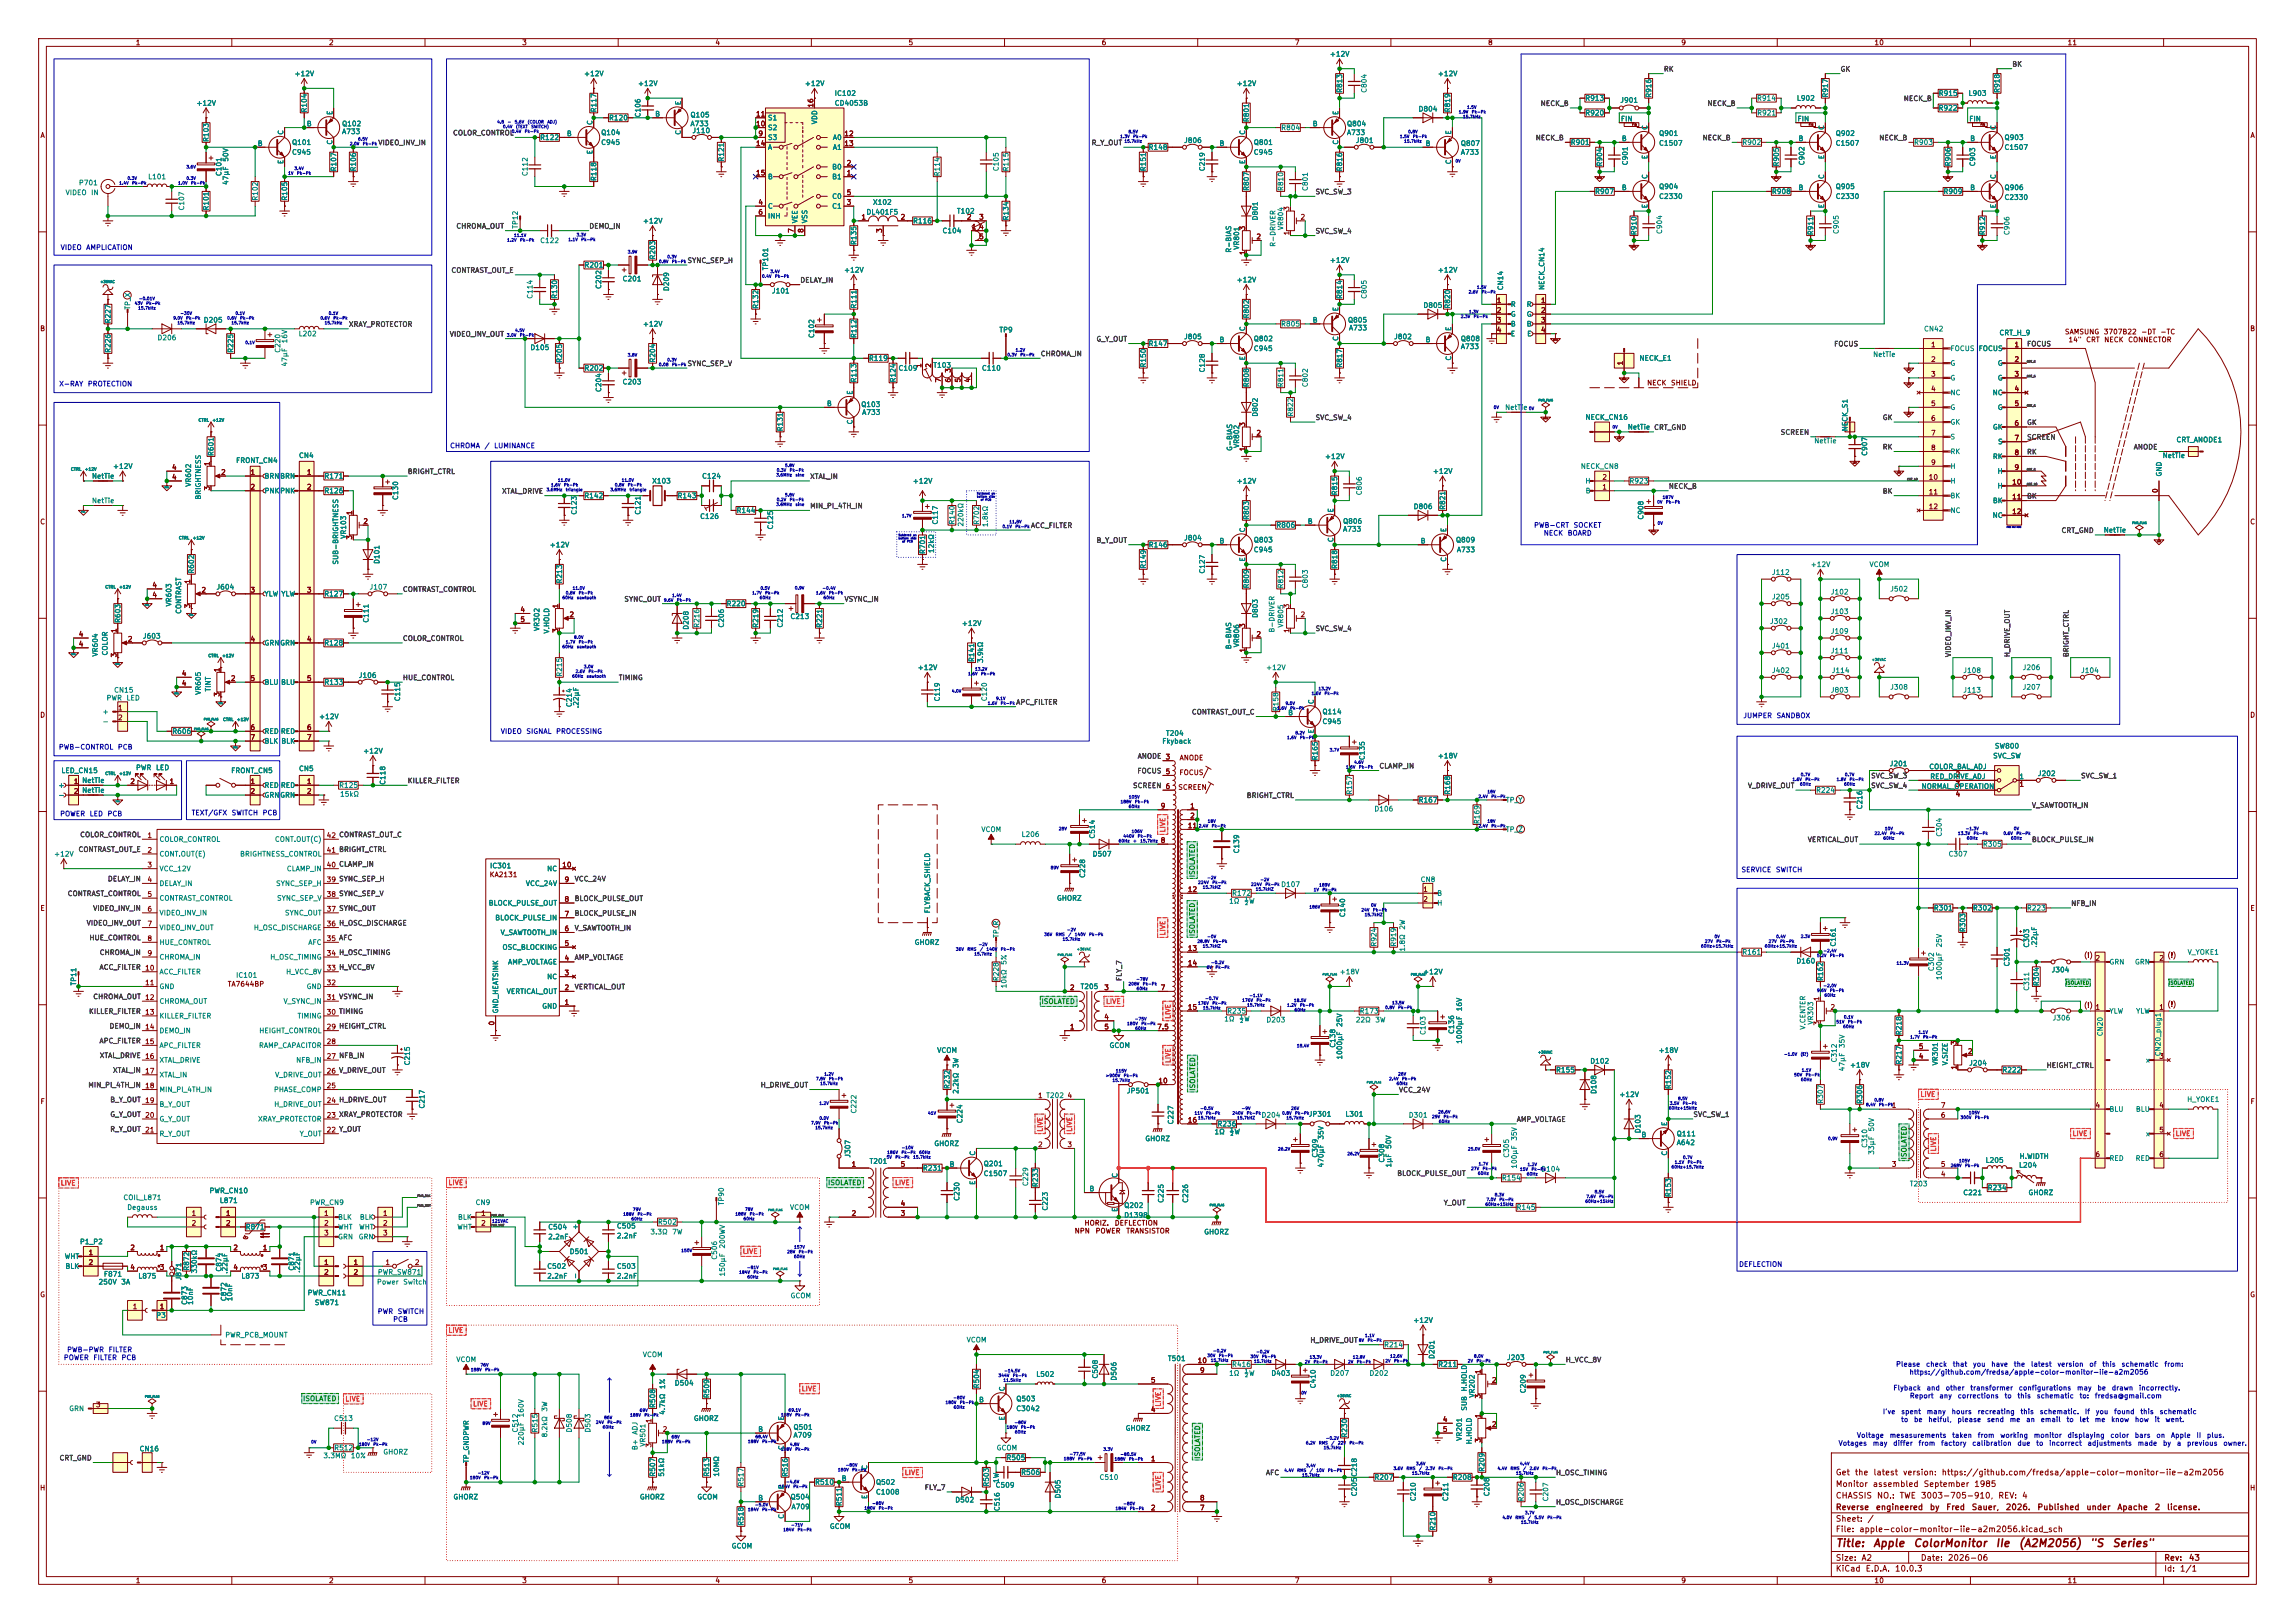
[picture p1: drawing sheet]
<svg xmlns="http://www.w3.org/2000/svg" width="594mm" height="420mm" viewBox="0 0 594 420" stroke-linecap="round" stroke-linejoin="round" font-family="sans-serif">
<defs><g id="words">
<g font-size="2" fill="#840000">
<text x="475" y="400.8">Title:</text>
<text x="484.7" y="400.8">Apple</text>
<text x="495.1" y="400.8">ColorMonitor</text>
<text x="516.4" y="400.8">IIe</text>
<text x="522.3" y="400.8">(A2M2056)</text>
<text x="540.8" y="400.8">&quot;S</text>
<text x="546.6" y="400.8">Series&quot;</text>
</g>
<g font-size="1.5" fill="#840000">
<text x="475" y="382.1">Get</text>
<text x="479.9" y="382.1">the</text>
<text x="484.7" y="382.1">latest</text>
<text x="492.4" y="382.1">version:</text>
<text x="502.4" y="382.1">https://github.com/fredsa/apple-color-monitor-iie-a2m2056</text>
<text x="475" y="388.1">CHASSIS</text>
<text x="475" y="385.1">Monitor</text>
<text x="484.6" y="385.1">assembled</text>
<text x="485.7" y="388.1">NO.:</text>
<text x="491.5" y="388.1">TWE</text>
<text x="497" y="388.1">3003-705-910,</text>
<text x="497.7" y="385.1">September</text>
<text x="510.8" y="385.1">1985</text>
<text x="517.1" y="388.1">REV:</text>
<text x="523.2" y="388.1">4</text>
<text x="475" y="394.1">Sheet:</text>
<text x="475" y="391.1">Reverse</text>
<text x="483.2" y="394.1">/</text>
<text x="485.4" y="391.1">engineered</text>
<text x="499.3" y="391.1">by</text>
<text x="503.6" y="391.1">Fred</text>
<text x="510.2" y="391.1">Sauer,</text>
<text x="519" y="391.1">2026.</text>
<text x="527.2" y="391.1">Published</text>
<text x="539.8" y="391.1">under</text>
<text x="547.9" y="391.1">Apache</text>
<text x="557.5" y="391.1">2</text>
<text x="560.7" y="391.1">license.</text>
<text x="475" y="396.8">File:</text>
<text x="481.1" y="396.8">apple-color-monitor-iie-a2m2056.kicad_sch</text>
<text x="475" y="407">KiCad</text>
<text x="475" y="404.2">Size:</text>
<text x="481.7" y="404.2">A2</text>
<text x="482.7" y="407">E.D.A.</text>
<text x="490.3" y="407">10.0.3</text>
<text x="497" y="404.2">Date:</text>
<text x="504" y="404.2">2026-06</text>
<text x="560" y="404.2">Rev:</text>
<text x="560" y="407">Id:</text>
<text x="564.1" y="407">1/1</text>
<text x="566.4" y="404.2">43</text>
</g>
<g font-size="1.3" fill="#840000">
<text x="35" y="12">1</text>
<text x="85" y="12">2</text>
<text x="135" y="12">3</text>
<text x="185" y="12">4</text>
<text x="235" y="12">5</text>
<text x="285" y="12">6</text>
<text x="335" y="12">7</text>
<text x="385" y="12">8</text>
<text x="435" y="12">9</text>
<text x="485" y="12">10</text>
<text x="535" y="12">11</text>
<text x="210.8" y="28" transform="rotate(-90 210.8 28)">16</text>
<text x="10.3" y="36">A</text>
<text x="195.5" y="33">10</text>
<text x="195.5" y="30.5">11</text>
<text x="196.1" y="35.5">9</text>
<text x="218.4" y="35.5">12</text>
<text x="582.3" y="36">A</text>
<text x="195.5" y="38.1">14</text>
<text x="218.4" y="38.1">13</text>
<text x="195.5" y="45.7">15</text>
<text x="219" y="45.7">1</text>
<text x="219" y="43.2">2</text>
<text x="196.1" y="53.3">4</text>
<text x="219" y="53.3">3</text>
<text x="219" y="50.8">5</text>
<text x="196.1" y="55.9">6</text>
<text x="222.8" y="57.1">1</text>
<text x="233" y="57.1">2</text>
<text x="250.1" y="57.1">2</text>
<text x="251.4" y="59.7">1</text>
<text x="253.3" y="57.1">3</text>
<text x="253.3" y="59.7">4</text>
<text x="322.6" y="59.8" transform="rotate(-90 322.6 59.8)">3</text>
<text x="334" y="54.7" transform="rotate(-90 334 54.7)">3</text>
<text x="336.5" y="57.1">2</text>
<text x="205.7" y="60.4" transform="rotate(-90 205.7 60.4)">7</text>
<text x="208.3" y="60.4" transform="rotate(-90 208.3 60.4)">8</text>
<text x="228.6" y="60.4" transform="rotate(-90 228.6 60.4)">3</text>
<text x="253.3" y="62.2">5</text>
<text x="325" y="62.2">2</text>
<text x="334" y="61" transform="rotate(-90 334 61)">1</text>
<text x="322.6" y="66.1" transform="rotate(-90 322.6 66.1)">1</text>
<text x="387.3" y="78.7">1</text>
<text x="387.3" y="81.3">2</text>
<text x="387.3" y="83.8">3</text>
<text x="398.7" y="78.7">1</text>
<text x="398.7" y="81.3">2</text>
<text x="398.7" y="83.8">3</text>
<text x="10.3" y="86">B</text>
<text x="387.3" y="86.3">4</text>
<text x="398.7" y="86.3">4</text>
<text x="534.3" y="86.8">SAMSUNG</text>
<text x="535.3" y="88.9">14&quot;</text>
<text x="539.8" y="88.9">CRT</text>
<text x="544.4" y="86.8">3707B22</text>
<text x="544.5" y="88.9">NECK</text>
<text x="550.7" y="88.9">CONNECTOR</text>
<text x="554.1" y="86.8">-DT</text>
<text x="559.1" y="86.8">-TC</text>
<text x="582.3" y="86">B</text>
<text x="238.7" y="95.3" transform="rotate(-90 238.7 95.3)">1</text>
<text x="241.3" y="95.3" transform="rotate(-90 241.3 95.3)">2</text>
<text x="420.3" y="94.7" transform="rotate(-90 420.3 94.7)">1</text>
<text x="499.7" y="90.1">1</text>
<text x="499.7" y="94">2</text>
<text x="521.3" y="90.1">1</text>
<text x="521.3" y="94">2</text>
<text x="243.8" y="99.1" transform="rotate(-90 243.8 99.1)">7</text>
<text x="246.4" y="99.1" transform="rotate(-90 246.4 99.1)">6</text>
<text x="246.4" y="96.6" transform="rotate(-90 246.4 96.6)">3</text>
<text x="248.9" y="99.1" transform="rotate(-90 248.9 99.1)">5</text>
<text x="251.4" y="99.1" transform="rotate(-90 251.4 99.1)">4</text>
<text x="426.2" y="100">NECK</text>
<text x="432.4" y="100">SHIELD</text>
<text x="499.7" y="97.8">3</text>
<text x="499.7" y="101.6">4</text>
<text x="521.3" y="97.8">3</text>
<text x="521.3" y="101.6">4</text>
<text x="499.7" y="105.4">5</text>
<text x="521.3" y="105.4">5</text>
<text x="322.6" y="110.6" transform="rotate(-90 322.6 110.6)">3</text>
<text x="325" y="113">2</text>
<text x="499.7" y="109.2">6</text>
<text x="499.7" y="113">7</text>
<text x="521.3" y="110.5">6</text>
<text x="322.6" y="116.9" transform="rotate(-90 322.6 116.9)">1</text>
<text x="499.7" y="116.8">8</text>
<text x="521.3" y="114.3">7</text>
<text x="521.3" y="118.1">8</text>
<text x="44.4" y="121.9">4</text>
<text x="44.4" y="124.4">4</text>
<text x="54.6" y="120.7" transform="rotate(-90 54.6 120.7)">1</text>
<text x="57.1" y="123.2">2</text>
<text x="64.7" y="123.2">1</text>
<text x="79.3" y="123.2">1</text>
<text x="414.6" y="124.4">2</text>
<text x="499.1" y="124.4">10</text>
<text x="499.7" y="120.6">9</text>
<text x="520.7" y="125.7">10</text>
<text x="521.3" y="121.9">9</text>
<text x="54.6" y="127.1" transform="rotate(-90 54.6 127.1)">3</text>
<text x="64.7" y="127">2</text>
<text x="79.3" y="127">2</text>
<text x="414.6" y="127">1</text>
<text x="499.1" y="128.2">11</text>
<text x="520.7" y="129.5">11</text>
<text x="558.8" y="127.7" transform="rotate(-90 558.8 127.7)">0</text>
<text x="10.3" y="136">C</text>
<text x="91.4" y="133.4" transform="rotate(-90 91.4 133.4)">1</text>
<text x="93.9" y="135.9">2</text>
<text x="499.1" y="132.1">12</text>
<text x="520.7" y="133.3">12</text>
<text x="582.3" y="136">C</text>
<text x="91.4" y="139.8" transform="rotate(-90 91.4 139.8)">3</text>
<text x="39.3" y="152.4">4</text>
<text x="39.3" y="154.9">4</text>
<text x="49.5" y="151.2" transform="rotate(-90 49.5 151.2)">1</text>
<text x="52" y="153.6">2</text>
<text x="64.7" y="153.6">3</text>
<text x="79.3" y="153.6">3</text>
<text x="49.5" y="157.6" transform="rotate(-90 49.5 157.6)">3</text>
<text x="134.5" y="158.7">4</text>
<text x="134.5" y="161.3">5</text>
<text x="144.8" y="157.6" transform="rotate(-90 144.8 157.6)">1</text>
<text x="147.2" y="160">2</text>
<text x="334" y="157.6" transform="rotate(-90 334 157.6)">3</text>
<text x="336.5" y="160">2</text>
<text x="20.2" y="165.1">4</text>
<text x="20.2" y="167.6">4</text>
<text x="30.5" y="163.9" transform="rotate(-90 30.5 163.9)">1</text>
<text x="32.9" y="166.3">2</text>
<text x="64.7" y="166.3">4</text>
<text x="79.3" y="166.3">4</text>
<text x="144.8" y="163.9" transform="rotate(-90 144.8 163.9)">3</text>
<text x="322.6" y="162.6" transform="rotate(-90 322.6 162.6)">3</text>
<text x="325" y="165.1">2</text>
<text x="334" y="163.9" transform="rotate(-90 334 163.9)">1</text>
<text x="30.5" y="170.3" transform="rotate(-90 30.5 170.3)">3</text>
<text x="322.6" y="169" transform="rotate(-90 322.6 169)">1</text>
<text x="46.9" y="175.2">4</text>
<text x="46.9" y="177.8">4</text>
<text x="57.1" y="174.1" transform="rotate(-90 57.1 174.1)">1</text>
<text x="59.6" y="176.5">2</text>
<text x="64.7" y="176.5">5</text>
<text x="79.3" y="176.5">5</text>
<text x="10.3" y="186">D</text>
<text x="30.4" y="184.1">1</text>
<text x="57.1" y="180.4" transform="rotate(-90 57.1 180.4)">3</text>
<text x="582.3" y="186">D</text>
<text x="30.4" y="186.7">2</text>
<text x="64.7" y="189.2">6</text>
<text x="64.7" y="191.7">7</text>
<text x="79.3" y="189.2">6</text>
<text x="79.3" y="191.7">7</text>
<text x="301.6" y="196.8">3</text>
<text x="305.2" y="197.1">ANODE</text>
<text x="19" y="203.2">1</text>
<text x="33.6" y="203.2">2</text>
<text x="43.7" y="203.2">1</text>
<text x="64.7" y="203.2">1</text>
<text x="79.3" y="203.2">1</text>
<text x="301.6" y="200.6">5</text>
<text x="305.1" y="200.9">FOCUS</text>
<text x="506" y="201.4">2</text>
<text x="506" y="203.9">3</text>
<text x="522.5" y="203.9">1</text>
<text x="19" y="205.7">2</text>
<text x="64.7" y="205.7">2</text>
<text x="79.3" y="205.7">2</text>
<text x="300.3" y="209.5">9</text>
<text x="301.6" y="204.4">6</text>
<text x="304.8" y="204.7">SCREEN</text>
<text x="307.9" y="209.5">1</text>
<text x="506" y="206.4">4</text>
<text x="307.3" y="214.6">11</text>
<text x="307.9" y="212.1">2</text>
<text x="38" y="217.1">1</text>
<text x="38" y="221">2</text>
<text x="84.4" y="221">41 BRIGHT_CTRL</text>
<text x="84.4" y="217.1">42 CONTRAST_OUT_C</text>
<text x="300.3" y="218.4">8</text>
<text x="38" y="224.8">3</text>
<text x="84.4" y="224.8">40 CLAMP_IN</text>
<text x="126.6" y="227.3">KA2131</text>
<text x="145.4" y="224.8">10</text>
<text x="38" y="228.6">4</text>
<text x="38" y="232.4">5</text>
<text x="84.4" y="232.4">38 SYNC_SEP_V</text>
<text x="84.4" y="228.6">39 SYNC_SEP_H</text>
<text x="146" y="233.7">8</text>
<text x="146" y="228.6">9</text>
<text x="307.3" y="231.1">12</text>
<text x="368.2" y="231.1">1</text>
<text x="368.2" y="233.7">2</text>
<text x="10.3" y="236">E</text>
<text x="38" y="236.2">6</text>
<text x="84.4" y="236.2">37 SYNC_OUT</text>
<text x="146" y="237.5">7</text>
<text x="582.3" y="236">E</text>
<text x="38" y="240">7</text>
<text x="38" y="243.8">8</text>
<text x="84.4" y="243.8">35 AFC</text>
<text x="84.4" y="240">36 H_OSC_DISCHARGE</text>
<text x="146" y="245.1">5</text>
<text x="146" y="241.3">6</text>
<text x="38" y="247.6">9</text>
<text x="84.4" y="251.4">33 H_VCC_8V</text>
<text x="84.4" y="247.6">34 H_OSC_TIMING</text>
<text x="146" y="248.9">4</text>
<text x="307.3" y="246.4">13</text>
<text x="307.3" y="250.2">14</text>
<text x="539.3" y="248.1">(!)</text>
<text x="542.2" y="248.9">2</text>
<text x="558.7" y="248.9">2</text>
<text x="560.9" y="248.1">(!)</text>
<text x="37.4" y="255.2">11</text>
<text x="58.8" y="255.6">TA7644BP</text>
<text x="84.4" y="255.2">32</text>
<text x="146" y="256.5">2</text>
<text x="146" y="252.7">3</text>
<text x="276.8" y="256.5">2</text>
<text x="285.7" y="256.5">3</text>
<text x="300.3" y="256.5">7</text>
<text x="84.4" y="262.9">30 TIMING</text>
<text x="84.4" y="259.1">31 VSYNC_IN</text>
<text x="146" y="260.3">1</text>
<text x="307.3" y="261.6">15</text>
<text x="471.1" y="259.2" transform="rotate(-90 471.1 259.2)">1</text>
<text x="473.6" y="261.6">2</text>
<text x="539.3" y="261.1">(!)</text>
<text x="542.2" y="261.6">1</text>
<text x="558.7" y="261.6">1</text>
<text x="560.9" y="260.8">(!)</text>
<text x="84.4" y="266.7">29 HEIGHT_CTRL</text>
<text x="128.2" y="265.5" transform="rotate(-90 128.2 265.5)">0</text>
<text x="276.8" y="266.7">1</text>
<text x="285.7" y="264.1">4</text>
<text x="285.7" y="266.7">5</text>
<text x="299.4" y="266.7">7.5</text>
<text x="471.1" y="265.5" transform="rotate(-90 471.1 265.5)">3</text>
<text x="84.4" y="274.3">27 NFB_IN</text>
<text x="84.4" y="270.5">28</text>
<text x="496.5" y="274.3">4</text>
<text x="496.5" y="271.8">5</text>
<text x="506.7" y="270.6" transform="rotate(-90 506.7 270.6)">3</text>
<text x="509.2" y="273">2</text>
<text x="558.7" y="274.3">3</text>
<text x="84.4" y="281.9">25</text>
<text x="84.4" y="278.1">26 V_DRIVE_OUT</text>
<text x="299.7" y="280.6">10</text>
<text x="506.7" y="276.9" transform="rotate(-90 506.7 276.9)">1</text>
<text x="10.3" y="286">F</text>
<text x="84.4" y="285.7">24 H_DRIVE_OUT</text>
<text x="268.5" y="284.5">1 T202</text>
<text x="276.2" y="284.5">4</text>
<text x="489.5" y="287">1</text>
<text x="502.2" y="287">7</text>
<text x="542.2" y="287">4</text>
<text x="558.7" y="287">4</text>
<text x="582.3" y="286">F</text>
<text x="84.4" y="293.3">22 Y_OUT</text>
<text x="84.4" y="289.5">23 XRAY_PROTECTOR</text>
<text x="307.3" y="290.8">16</text>
<text x="502.2" y="289.5">6</text>
<text x="558.7" y="293.3">5</text>
<text x="268.5" y="297.2">2</text>
<text x="276.2" y="297.2">3</text>
<text x="542.2" y="299.7">6</text>
<text x="558.7" y="299.7">6</text>
<text x="220.3" y="302.2">1</text>
<text x="233" y="302.2">5</text>
<text x="489.5" y="302.2">3</text>
<text x="502.2" y="304.8">4</text>
<text x="502.2" y="302.2">5</text>
<text x="49.5" y="314.9">1</text>
<text x="49.5" y="317.5">2</text>
<text x="58.3" y="314.9">1</text>
<text x="58.3" y="317.5">2</text>
<text x="83.7" y="314.9">1</text>
<text x="83.7" y="317.5">2</text>
<text x="99" y="314.9">1</text>
<text x="99" y="317.5">2</text>
<text x="124.4" y="314.9">1</text>
<text x="124.4" y="317.5">2</text>
<text x="220.3" y="314.9">2</text>
<text x="233" y="314.9">3</text>
<text x="233" y="312.4">4</text>
<text x="280.6" y="317.4">HORIZ.</text>
<text x="288.4" y="317.4">DEFLECTION</text>
<text x="33.6" y="323.8">2</text>
<text x="41.2" y="323.8">1</text>
<text x="60.3" y="323.8">2</text>
<text x="67.9" y="323.8">1</text>
<text x="83.7" y="320">3</text>
<text x="99" y="320">3</text>
<text x="278" y="319.5">NPN</text>
<text x="283.4" y="319.5">POWER</text>
<text x="291.4" y="319.5">TRANSISTOR</text>
<text x="22.8" y="325.1">1</text>
<text x="22.8" y="327.6">2</text>
<text x="33.6" y="328.9">4</text>
<text x="41.2" y="328.9">3</text>
<text x="60.3" y="328.9">4</text>
<text x="67.9" y="328.9">3</text>
<text x="83.7" y="327.6">1</text>
<text x="91.4" y="327.6">1</text>
<text x="99.6" y="327.6">1</text>
<text x="107.2" y="327.6">2</text>
<text x="10.3" y="336">G</text>
<text x="83.7" y="330.2">2</text>
<text x="91.4" y="330.2">2</text>
<text x="582.3" y="336">G</text>
<text x="34.2" y="339.1">1</text>
<text x="41.2" y="339.1">1</text>
<text x="309.8" y="353">10</text>
<text x="297.7" y="358.1">5</text>
<text x="310.4" y="355.6">9</text>
<text x="383.5" y="355.7" transform="rotate(-90 383.5 355.7)">1</text>
<text x="386" y="358.1">2</text>
<text x="24.7" y="364.5">3</text>
<text x="297.7" y="365.7">4</text>
<text x="383.5" y="362" transform="rotate(-90 383.5 362)">3</text>
<text x="168.9" y="368.4" transform="rotate(-90 168.9 368.4)">1</text>
<text x="171.4" y="370.8">2</text>
<text x="373.3" y="368.3">4</text>
<text x="373.3" y="370.8">5</text>
<text x="383.5" y="367.1" transform="rotate(-90 383.5 367.1)">1</text>
<text x="386" y="369.5">2</text>
<text x="168.9" y="374.7" transform="rotate(-90 168.9 374.7)">3</text>
<text x="383.5" y="373.5" transform="rotate(-90 383.5 373.5)">3</text>
<text x="297.7" y="378.4">1</text>
<text x="10.2" y="386">H</text>
<text x="310.4" y="388.6">8</text>
<text x="582.2" y="386">H</text>
<text x="297.7" y="391.1">2</text>
<text x="310.4" y="391.1">7</text>
<text x="35" y="410">1</text>
<text x="85" y="410">2</text>
<text x="135" y="410">3</text>
<text x="185" y="410">4</text>
<text x="235" y="410">5</text>
<text x="285" y="410">6</text>
<text x="335" y="410">7</text>
<text x="385" y="410">8</text>
<text x="435" y="410">9</text>
<text x="485" y="410">10</text>
<text x="535" y="410">11</text>
</g>
<g font-size="1.3" fill="#008484">
<text x="344.1" y="14.9">+12V</text>
<text x="76.1" y="20">+12V</text>
<text x="151" y="20">+12V</text>
<text x="165" y="22.6">+12V</text>
<text x="208.2" y="22.6">+12V</text>
<text x="319.9" y="22.6">+12V</text>
<text x="372" y="20">+12V</text>
<text x="50.7" y="27.6">+12V</text>
<text x="79.7" y="29.2" transform="rotate(-90 79.7 29.2)">R104</text>
<text x="86.3" y="29.9" transform="rotate(-90 86.3 29.9)">E</text>
<text x="154.6" y="29.2" transform="rotate(-90 154.6 29.2)">R117</text>
<text x="176.5" y="27.3" transform="rotate(-90 176.5 27.3)">E</text>
<text x="215.9" y="25.1">IC102</text>
<text x="215.9" y="27.6">CD4053B</text>
<text x="346.7" y="29.9" transform="rotate(-90 346.7 29.9)">E</text>
<text x="347.7" y="24.2" transform="rotate(-90 347.7 24.2)">R813</text>
<text x="354" y="24.2" transform="rotate(-90 354 24.2)">C804</text>
<text x="367" y="29.2">D804</text>
<text x="375.6" y="29.2" transform="rotate(-90 375.6 29.2)">R819</text>
<text x="410.2" y="26.4">R913</text>
<text x="419.2" y="26.9">J901</text>
<text x="427.7" y="25.4" transform="rotate(-90 427.7 25.4)">R916</text>
<text x="454.6" y="26.4">R914</text>
<text x="464.9" y="26.4">L902</text>
<text x="473.4" y="25.4" transform="rotate(-90 473.4 25.4)">R917</text>
<text x="501.6" y="28.9">R922</text>
<text x="501.7" y="25.1">R915</text>
<text x="509.4" y="25.1">L903</text>
<text x="517.9" y="24.2" transform="rotate(-90 517.9 24.2)">R918</text>
<text x="73.6" y="35" transform="rotate(-90 73.6 35)">C</text>
<text x="79.3" y="33">B</text>
<text x="88.4" y="35">A733</text>
<text x="88.4" y="33">Q102</text>
<text x="146.6" y="35.5">B</text>
<text x="153.6" y="32.5" transform="rotate(-90 153.6 32.5)">C</text>
<text x="155.5" y="35.3">Q104</text>
<text x="157.5" y="31.5">R120</text>
<text x="166.1" y="30.5" transform="rotate(-90 166.1 30.5)">C106</text>
<text x="169.4" y="30.5">B</text>
<text x="176.5" y="35" transform="rotate(-90 176.5 35)">C</text>
<text x="178.6" y="33">A733</text>
<text x="178.6" y="30.7">Q105</text>
<text x="179.1" y="34.8">J110</text>
<text x="198.6" y="34">S2</text>
<text x="198.6" y="31.5">S1</text>
<text x="211.8" y="32.3" transform="rotate(-90 211.8 32.3)">VDD</text>
<text x="322.6" y="35" transform="rotate(-90 322.6 35)">C</text>
<text x="323.6" y="31.7" transform="rotate(-90 323.6 31.7)">R801</text>
<text x="331.5" y="34">R804</text>
<text x="339.6" y="33">B</text>
<text x="348.5" y="35.3">A733</text>
<text x="348.5" y="33">Q804</text>
<text x="375.9" y="35" transform="rotate(-90 375.9 35)">E</text>
<text x="410.2" y="30.2">R920</text>
<text x="419.4" y="31.7">FIN</text>
<text x="426.7" y="33.8" transform="rotate(-90 426.7 33.8)">C</text>
<text x="429.3" y="35.5">Q901</text>
<text x="454.7" y="30.2">R921</text>
<text x="465.1" y="31.7">FIN</text>
<text x="472.4" y="33.8" transform="rotate(-90 472.4 33.8)">C</text>
<text x="475" y="35.5">Q902</text>
<text x="509.6" y="31.7">FIN</text>
<text x="516.9" y="33.8" transform="rotate(-90 516.9 33.8)">C</text>
<text x="54.3" y="36.9" transform="rotate(-90 54.3 36.9)">R103</text>
<text x="59.4" y="42" transform="rotate(-90 59.4 42)">50V</text>
<text x="66.6" y="38.1">B</text>
<text x="75.4" y="40.3">C945</text>
<text x="75.4" y="37.8">Q101</text>
<text x="86.3" y="37.6" transform="rotate(-90 86.3 37.6)">C</text>
<text x="139.7" y="36.5">R122</text>
<text x="153.6" y="40" transform="rotate(-90 153.6 40)">E</text>
<text x="155.5" y="37.8">C945</text>
<text x="187.7" y="41.9" transform="rotate(-90 187.7 41.9)">R121</text>
<text x="198.6" y="36.5">S3</text>
<text x="198.6" y="39.1">A</text>
<text x="215.4" y="36.5">A0</text>
<text x="215.4" y="39.1">A1</text>
<text x="297.1" y="39.1">R148</text>
<text x="306.3" y="37.3">J806</text>
<text x="315.5" y="38.1">B</text>
<text x="324.4" y="40.3">C945</text>
<text x="324.4" y="37.8">Q801</text>
<text x="346.7" y="37.6" transform="rotate(-90 346.7 37.6)">C</text>
<text x="350.8" y="37.3">J801</text>
<text x="368.8" y="38.1">B</text>
<text x="378" y="40.3">A733</text>
<text x="378" y="38.1">Q807</text>
<text x="406.4" y="37.8">R901</text>
<text x="419.6" y="36.8">B</text>
<text x="426.7" y="41.3" transform="rotate(-90 426.7 41.3)">E</text>
<text x="429.3" y="38">C1507</text>
<text x="450.8" y="37.8">R902</text>
<text x="465.4" y="36.8">B</text>
<text x="472.4" y="41.3" transform="rotate(-90 472.4 41.3)">E</text>
<text x="475" y="38">C1507</text>
<text x="495.3" y="37.8">R903</text>
<text x="509.8" y="36.8">B</text>
<text x="516.9" y="41.3" transform="rotate(-90 516.9 41.3)">E</text>
<text x="518.7" y="36.5">Q903</text>
<text x="518.7" y="39.1">C1507</text>
<text x="38.2" y="46.7">L101</text>
<text x="57.6" y="45.7" transform="rotate(-90 57.6 45.7)">C101</text>
<text x="59.4" y="48" transform="rotate(-90 59.4 48)">47µF</text>
<text x="73.6" y="42.6" transform="rotate(-90 73.6 42.6)">E</text>
<text x="87.3" y="44.5" transform="rotate(-90 87.3 44.5)">R107</text>
<text x="92.4" y="44.5" transform="rotate(-90 92.4 44.5)">R106</text>
<text x="136.9" y="45.7" transform="rotate(-90 136.9 45.7)">C112</text>
<text x="154.6" y="47" transform="rotate(-90 154.6 47)">R118</text>
<text x="198.6" y="46.7">B</text>
<text x="215.2" y="46.7">B1</text>
<text x="215.2" y="44.2">B0</text>
<text x="243.5" y="45.8" transform="rotate(-90 243.5 45.8)">R114</text>
<text x="258.8" y="44.4" transform="rotate(-90 258.8 44.4)">C105</text>
<text x="261.3" y="44.5" transform="rotate(-90 261.3 44.5)">R115</text>
<text x="296.9" y="44.4" transform="rotate(-90 296.9 44.4)">R151</text>
<text x="312.1" y="44.4" transform="rotate(-90 312.1 44.4)">C219</text>
<text x="322.6" y="42.6" transform="rotate(-90 322.6 42.6)">E</text>
<text x="347.7" y="44.5" transform="rotate(-90 347.7 44.5)">R816</text>
<text x="375.9" y="42.6" transform="rotate(-90 375.9 42.6)">C</text>
<text x="415" y="43.2" transform="rotate(-90 415 43.2)">R904</text>
<text x="421.6" y="42.9" transform="rotate(-90 421.6 42.9)">C901</text>
<text x="426.7" y="46.5" transform="rotate(-90 426.7 46.5)">C</text>
<text x="460.7" y="43.2" transform="rotate(-90 460.7 43.2)">R905</text>
<text x="467.3" y="42.9" transform="rotate(-90 467.3 42.9)">C902</text>
<text x="472.4" y="46.5" transform="rotate(-90 472.4 46.5)">C</text>
<text x="505.2" y="43.2" transform="rotate(-90 505.2 43.2)">R906</text>
<text x="511.5" y="43.2" transform="rotate(-90 511.5 43.2)">C903</text>
<text x="516.9" y="46.5" transform="rotate(-90 516.9 46.5)">C</text>
<text x="16.8" y="50.8">VIDEO</text>
<text x="20.3" y="48.3">P701</text>
<text x="23.5" y="50.8">IN</text>
<text x="67" y="52.1" transform="rotate(-90 67 52.1)">R102</text>
<text x="74.6" y="52.1" transform="rotate(-90 74.6 52.1)">R105</text>
<text x="215.2" y="51.8">C0</text>
<text x="225.8" y="53.3">X102</text>
<text x="323.6" y="49.5" transform="rotate(-90 323.6 49.5)">R807</text>
<text x="332.4" y="49.6" transform="rotate(-90 332.4 49.6)">R810</text>
<text x="338.8" y="49.6" transform="rotate(-90 338.8 49.6)">C801</text>
<text x="412.7" y="50.5">R907</text>
<text x="419.6" y="49.5">B</text>
<text x="429.3" y="49.2">Q904</text>
<text x="429.3" y="51.8">C2330</text>
<text x="458.5" y="50.5">R908</text>
<text x="465.4" y="49.5">B</text>
<text x="475" y="49.2">Q905</text>
<text x="475" y="51.8">C2330</text>
<text x="502.9" y="50.5">R909</text>
<text x="509.8" y="49.5">B</text>
<text x="518.7" y="49.5">Q906</text>
<text x="518.7" y="52">C2330</text>
<text x="48" y="54.6" transform="rotate(-90 48 54.6)">C107</text>
<text x="54.3" y="54.6" transform="rotate(-90 54.3 54.6)">R101</text>
<text x="134.3" y="59.3" transform="rotate(-90 134.3 59.3)">TP12</text>
<text x="166.3" y="58.1">+12V</text>
<text x="198.6" y="54.3">C</text>
<text x="198.6" y="56.9">INH</text>
<text x="206.7" y="57.9" transform="rotate(-90 206.7 57.9)">VEE</text>
<text x="209.3" y="57.9" transform="rotate(-90 209.3 57.9)">VSS</text>
<text x="215.2" y="54.3">C1</text>
<text x="224.1" y="55.8">DL401F5</text>
<text x="236.2" y="58.1">R116</text>
<text x="247.5" y="55.6">T102</text>
<text x="261.3" y="57.2" transform="rotate(-90 261.3 57.2)">R134</text>
<text x="325.8" y="57.2" transform="rotate(-90 325.8 57.2)">D801</text>
<text x="332.4" y="59.7" transform="rotate(-90 332.4 59.7)">VR804</text>
<text x="426.7" y="54" transform="rotate(-90 426.7 54)">E</text>
<text x="472.4" y="54" transform="rotate(-90 472.4 54)">E</text>
<text x="516.9" y="54" transform="rotate(-90 516.9 54)">E</text>
<text x="139.7" y="63.2">C122</text>
<text x="222" y="63.5" transform="rotate(-90 222 63.5)">R135</text>
<text x="243.8" y="60.7">C104</text>
<text x="319" y="65.5" transform="rotate(-90 319 65.5)">R-BIAS</text>
<text x="321" y="64.8" transform="rotate(-90 321 64.8)">VR801</text>
<text x="330.4" y="64" transform="rotate(-90 330.4 64)">R-DRIVER</text>
<text x="423.9" y="61" transform="rotate(-90 423.9 61)">R910</text>
<text x="430.5" y="60.7" transform="rotate(-90 430.5 60.7)">C904</text>
<text x="469.6" y="61" transform="rotate(-90 469.6 61)">R911</text>
<text x="476.2" y="60.7" transform="rotate(-90 476.2 60.7)">C905</text>
<text x="514.1" y="61" transform="rotate(-90 514.1 61)">R912</text>
<text x="520.4" y="61" transform="rotate(-90 520.4 61)">C906</text>
<text x="151.1" y="69.6">R201</text>
<text x="169.9" y="67.3" transform="rotate(-90 169.9 67.3)">R203</text>
<text x="199.1" y="70.1" transform="rotate(-90 199.1 70.1)">TP101</text>
<text x="218.3" y="70.8">+12V</text>
<text x="344.1" y="68.3">+12V</text>
<text x="372" y="70.8">+12V</text>
<text x="138.1" y="77.5" transform="rotate(-90 138.1 77.5)">C114</text>
<text x="144.5" y="77.5" transform="rotate(-90 144.5 77.5)">R130</text>
<text x="155.9" y="74.9" transform="rotate(-90 155.9 74.9)">C202</text>
<text x="161" y="73.1">C201</text>
<text x="173.4" y="75.5" transform="rotate(-90 173.4 75.5)">D209</text>
<text x="199.7" y="76.2">J101</text>
<text x="319.9" y="73.4">+12V</text>
<text x="347.7" y="77.5" transform="rotate(-90 347.7 77.5)">R814</text>
<text x="354" y="77.5" transform="rotate(-90 354 77.5)">C805</text>
<text x="389.3" y="75.3" transform="rotate(-90 389.3 75.3)">CN14</text>
<text x="400" y="75.2" transform="rotate(-90 400 75.2)">NECK_CN14</text>
<text x="28.9" y="83.8" transform="rotate(-90 28.9 83.8)">R227</text>
<text x="34" y="80.3" transform="rotate(-90 34 80.3)">TP_X</text>
<text x="52.6" y="83.8">D205</text>
<text x="196.6" y="80" transform="rotate(-90 196.6 80)">R132</text>
<text x="222" y="80" transform="rotate(-90 222 80)">R111</text>
<text x="323.6" y="82.5" transform="rotate(-90 323.6 82.5)">R802</text>
<text x="339.6" y="83.8">B</text>
<text x="346.7" y="80.7" transform="rotate(-90 346.7 80.7)">E</text>
<text x="348.8" y="83.8">Q805</text>
<text x="368.3" y="80">D805</text>
<text x="375.6" y="80" transform="rotate(-90 375.6 80)">R820</text>
<text x="390.9" y="79.7">R</text>
<text x="390.9" y="82.3">G</text>
<text x="395" y="79.7">R</text>
<text x="395" y="82.3">G</text>
<text x="40.6" y="88.3">D206</text>
<text x="74.6" y="89" transform="rotate(-90 74.6 89)">16V</text>
<text x="77.2" y="87.3">L202</text>
<text x="166.3" y="84.8">+12V</text>
<text x="211" y="87.6" transform="rotate(-90 211 87.6)">C102</text>
<text x="222" y="87.6" transform="rotate(-90 222 87.6)">R112</text>
<text x="258.5" y="86.3">TP9</text>
<text x="297.1" y="89.9">R147</text>
<text x="306.3" y="88.1">J805</text>
<text x="315.5" y="88.9">B</text>
<text x="322.6" y="85.8" transform="rotate(-90 322.6 85.8)">C</text>
<text x="324.4" y="88.6">Q802</text>
<text x="331.4" y="84.8">R805</text>
<text x="346.7" y="88.4" transform="rotate(-90 346.7 88.4)">C</text>
<text x="349" y="85.8">A733</text>
<text x="360.7" y="88.1">J802</text>
<text x="368.8" y="88.9">B</text>
<text x="375.9" y="85.8" transform="rotate(-90 375.9 85.8)">E</text>
<text x="378" y="88.6">Q808</text>
<text x="390.9" y="84.8">B</text>
<text x="390.9" y="87.3">E</text>
<text x="395" y="84.8">B</text>
<text x="395.1" y="87.3">E</text>
<text x="497.8" y="86.1">CN42</text>
<text x="517.4" y="87.1">CRT_H_9</text>
<text x="28.9" y="91.4" transform="rotate(-90 28.9 91.4)">R226</text>
<text x="60.7" y="91.4" transform="rotate(-90 60.7 91.4)">R225</text>
<text x="72.9" y="91.4" transform="rotate(-90 72.9 91.4)">C220</text>
<text x="74.6" y="95" transform="rotate(-90 74.6 95)">47µF</text>
<text x="137.1" y="90.9">D105</text>
<text x="145.8" y="94" transform="rotate(-90 145.8 94)">R205</text>
<text x="169.9" y="94" transform="rotate(-90 169.9 94)">R204</text>
<text x="224.8" y="93.7">R119</text>
<text x="241.4" y="95.5">T103</text>
<text x="296.9" y="95.2" transform="rotate(-90 296.9 95.2)">R150</text>
<text x="322.6" y="93.4" transform="rotate(-90 322.6 93.4)">E</text>
<text x="324.4" y="91.1">C945</text>
<text x="347.7" y="95.3" transform="rotate(-90 347.7 95.3)">R817</text>
<text x="375.9" y="93.4" transform="rotate(-90 375.9 93.4)">C</text>
<text x="378" y="90.6">A733</text>
<text x="424.2" y="93.6">NECK_E1</text>
<text x="484.7" y="92.7">NetTie</text>
<text x="504.7" y="91.1">FOCUS</text>
<text x="504.7" y="95">G</text>
<text x="512" y="91.1">FOCUS</text>
<text x="516.9" y="95">G</text>
<text x="151.1" y="96.2">R202</text>
<text x="155.9" y="101.6" transform="rotate(-90 155.9 101.6)">C204</text>
<text x="161" y="99.8">C203</text>
<text x="222" y="99.1" transform="rotate(-90 222 99.1)">R113</text>
<text x="232.1" y="99.1" transform="rotate(-90 232.1 99.1)">R124</text>
<text x="232.4" y="96.2">C109</text>
<text x="254" y="96.2">C110</text>
<text x="312.1" y="96.5" transform="rotate(-90 312.1 96.5)">C128</text>
<text x="323.6" y="100.3" transform="rotate(-90 323.6 100.3)">R808</text>
<text x="332.4" y="100.3" transform="rotate(-90 332.4 100.3)">R811</text>
<text x="338.8" y="100.3" transform="rotate(-90 338.8 100.3)">C802</text>
<text x="504.7" y="98.8">G</text>
<text x="516.9" y="98.8">G</text>
<text x="213.9" y="105.4">B</text>
<text x="221" y="102.3" transform="rotate(-90 221 102.3)">E</text>
<text x="222.8" y="105.6">Q103</text>
<text x="223" y="107.7">A733</text>
<text x="325.8" y="108" transform="rotate(-90 325.8 108)">D802</text>
<text x="335" y="107.9" transform="rotate(-90 335 107.9)">R822</text>
<text x="389.4" y="106.4">NetTie</text>
<text x="504.7" y="102.6">NC</text>
<text x="504.7" y="106.4">G</text>
<text x="515.6" y="102.6">NC</text>
<text x="516.9" y="106.4">G</text>
<text x="202.9" y="111.8" transform="rotate(-90 202.9 111.8)">R131</text>
<text x="221" y="110" transform="rotate(-90 221 110)">C</text>
<text x="410.2" y="108.9">NECK_CN16</text>
<text x="421.2" y="111.5">NetTie CRT_GND</text>
<text x="421.2" y="111.5">NetTie</text>
<text x="478.5" y="111.7" transform="rotate(-90 478.5 111.7)">NECK_S1</text>
<text x="504.7" y="110.2">GK</text>
<text x="515.7" y="111.5">GK</text>
<text x="55.6" y="118.1" transform="rotate(-90 55.6 118.1)">R601</text>
<text x="77.2" y="118.8">CN4</text>
<text x="319.2" y="116.8" transform="rotate(-90 319.2 116.8)">G-BIAS</text>
<text x="321" y="116.1" transform="rotate(-90 321 116.1)">VR802</text>
<text x="342.8" y="119.1">+12V</text>
<text x="469.4" y="115">NetTie</text>
<text x="483.6" y="118.1" transform="rotate(-90 483.6 118.1)">C907</text>
<text x="504.7" y="114">S</text>
<text x="504.7" y="117.8">RK</text>
<text x="515.7" y="119.1">RK</text>
<text x="517" y="115.3">S</text>
<text x="559.6" y="118.8">NetTie</text>
<text x="563.2" y="114.8">CRT_ANODE1</text>
<text x="23.7" y="124.2">NetTie</text>
<text x="29.1" y="121.6">+12V</text>
<text x="61" y="120.1">FRONT_CN4</text>
<text x="68.3" y="124.2">BRNBRN</text>
<text x="83.8" y="124.2">R171</text>
<text x="168.7" y="125.4">X103</text>
<text x="181.6" y="124.2">C124</text>
<text x="236.1" y="125.4">+12V</text>
<text x="319.9" y="125.4">+12V</text>
<text x="370.7" y="122.9">+12V</text>
<text x="409" y="121.6">NECK_CN8</text>
<text x="410.2" y="125.4">H</text>
<text x="421.6" y="125.4">R923</text>
<text x="504.7" y="121.6">H</text>
<text x="504.7" y="125.4">H</text>
<text x="516.9" y="122.9">H</text>
<text x="559.8" y="123.4" transform="rotate(-90 559.8 123.4)">GND</text>
<text x="23.7" y="130.5">NetTie</text>
<text x="49.7" y="126.1" transform="rotate(-90 49.7 126.1)">VR602</text>
<text x="52.3" y="129.4" transform="rotate(-90 52.3 129.4)">BRIGHTNESS</text>
<text x="68.3" y="128">PNKPNK</text>
<text x="83.8" y="128">R126</text>
<text x="103.3" y="129.5" transform="rotate(-90 103.3 129.5)">C130</text>
<text x="151.1" y="129.2">R142</text>
<text x="175.2" y="129.2">R143</text>
<text x="346.4" y="128.3" transform="rotate(-90 346.4 128.3)">R815</text>
<text x="352.8" y="128.3" transform="rotate(-90 352.8 128.3)">C806</text>
<text x="410.3" y="128">B</text>
<text x="504.7" y="129.2">BK</text>
<text x="515.7" y="130.5">BK</text>
<text x="516.9" y="126.7">H</text>
<text x="149.6" y="133.3" transform="rotate(-90 149.6 133.3)">C123</text>
<text x="166.1" y="133.3" transform="rotate(-90 166.1 133.3)">C121</text>
<text x="181.1" y="134.6">C126</text>
<text x="190.5" y="133.1">R144</text>
<text x="200.4" y="137.2" transform="rotate(-90 200.4 137.2)">C125</text>
<text x="243" y="135.9" transform="rotate(-90 243 135.9)">C117</text>
<text x="247.4" y="135.9" transform="rotate(-90 247.4 135.9)">R140</text>
<text x="249.6" y="136.4" transform="rotate(-90 249.6 136.4)">220kΩ</text>
<text x="253.7" y="135.9" transform="rotate(-90 253.7 135.9)">R702</text>
<text x="256" y="136.5" transform="rotate(-90 256 136.5)">1.8kΩ</text>
<text x="322.6" y="137.9" transform="rotate(-90 322.6 137.9)">C</text>
<text x="323.6" y="134.7" transform="rotate(-90 323.6 134.7)">R803</text>
<text x="330.2" y="136.9">R806</text>
<text x="338.4" y="135.9">B</text>
<text x="345.4" y="132.8" transform="rotate(-90 345.4 132.8)">E</text>
<text x="347.5" y="137.9">A733</text>
<text x="347.5" y="135.8">Q806</text>
<text x="365.7" y="132">D806</text>
<text x="374.4" y="132.1" transform="rotate(-90 374.4 132.1)">R821</text>
<text x="374.6" y="137.8" transform="rotate(-90 374.6 137.8)">E</text>
<text x="425.7" y="134.6" transform="rotate(-90 425.7 134.6)">C908</text>
<text x="504.7" y="133.1">NC</text>
<text x="515.6" y="134.3">NC</text>
<text x="89.9" y="139.5" transform="rotate(-90 89.9 139.5)">VR103</text>
<text x="142.1" y="141.9">+12V</text>
<text x="239.7" y="143.5" transform="rotate(-90 239.7 143.5)">R701</text>
<text x="242" y="143.2" transform="rotate(-90 242 143.2)">12kΩ</text>
<text x="297.2" y="141.9">R146</text>
<text x="306.3" y="140.2">J804</text>
<text x="315.5" y="140.9">B</text>
<text x="324.4" y="143.2">C945</text>
<text x="324.4" y="140.7">Q803</text>
<text x="345.4" y="140.4" transform="rotate(-90 345.4 140.4)">C</text>
<text x="367.6" y="140.9">B</text>
<text x="376.7" y="140.7">Q809</text>
<text x="376.9" y="143.2">A733</text>
<text x="544.4" y="138.1">NetTie</text>
<text x="50.5" y="148.6" transform="rotate(-90 50.5 148.6)">R602</text>
<text x="87.8" y="146.2" transform="rotate(-90 87.8 146.2)">SUB-BRIGHTNESS</text>
<text x="98.5" y="146.1" transform="rotate(-90 98.5 146.1)">D101</text>
<text x="296.9" y="147.3" transform="rotate(-90 296.9 147.3)">R149</text>
<text x="312.1" y="148.6" transform="rotate(-90 312.1 148.6)">C127</text>
<text x="322.6" y="145.5" transform="rotate(-90 322.6 145.5)">E</text>
<text x="346.4" y="147.4" transform="rotate(-90 346.4 147.4)">R818</text>
<text x="374.6" y="145.5" transform="rotate(-90 374.6 145.5)">C</text>
<text x="458.5" y="149.1">J112</text>
<text x="468.5" y="147">+12V</text>
<text x="483.7" y="147">VCOM</text>
<text x="55.9" y="152.9">J604</text>
<text x="68.3" y="154.6">YLW</text>
<text x="72.7" y="154.6">YLW</text>
<text x="83.8" y="154.6">R127</text>
<text x="95.5" y="152.9">J107</text>
<text x="145.8" y="151.1" transform="rotate(-90 145.8 151.1)">R213</text>
<text x="323.6" y="152.4" transform="rotate(-90 323.6 152.4)">R809</text>
<text x="332.4" y="152.4" transform="rotate(-90 332.4 152.4)">R812</text>
<text x="338.8" y="152.4" transform="rotate(-90 338.8 152.4)">C803</text>
<text x="458.5" y="155.4">J205</text>
<text x="473.7" y="154.1">J102</text>
<text x="489.1" y="153.4">J502</text>
<text x="31.5" y="161.3" transform="rotate(-90 31.5 161.3)">R603</text>
<text x="44.7" y="157.1" transform="rotate(-90 44.7 157.1)">VR603</text>
<text x="47.2" y="159" transform="rotate(-90 47.2 159)">CONTRAST</text>
<text x="95.7" y="161.3" transform="rotate(-90 95.7 161.3)">C111</text>
<text x="187.9" y="157.2">R220</text>
<text x="204.4" y="160.5">C213</text>
<text x="325.8" y="160" transform="rotate(-90 325.8 160)">D803</text>
<text x="458" y="161.8">J302</text>
<text x="473.7" y="159.2">J103</text>
<text x="36.8" y="165.6">J603</text>
<text x="68.3" y="167.3">GRNGRN</text>
<text x="83.8" y="167.3">R128</text>
<text x="139.9" y="163.4" transform="rotate(-90 139.9 163.4)">VR302</text>
<text x="142.4" y="164.1" transform="rotate(-90 142.4 164.1)">V.HOLD</text>
<text x="178.5" y="163.1" transform="rotate(-90 178.5 163.1)">D208</text>
<text x="181.3" y="162.6" transform="rotate(-90 181.3 162.6)">R216</text>
<text x="187.7" y="162.6" transform="rotate(-90 187.7 162.6)">C206</text>
<text x="196.6" y="162.6" transform="rotate(-90 196.6 162.6)">R219</text>
<text x="202.9" y="162.6" transform="rotate(-90 202.9 162.6)">C212</text>
<text x="213.1" y="162.6" transform="rotate(-90 213.1 162.6)">R221</text>
<text x="248.8" y="162.3">+12V</text>
<text x="321" y="167.6" transform="rotate(-90 321 167.6)">VR806</text>
<text x="330.2" y="163.8" transform="rotate(-90 330.2 163.8)">B-DRIVER</text>
<text x="332.4" y="162.6" transform="rotate(-90 332.4 162.6)">VR805</text>
<text x="473.7" y="164.3">J109</text>
<text x="25.6" y="170" transform="rotate(-90 25.6 170)">VR604</text>
<text x="28.1" y="169.8" transform="rotate(-90 28.1 169.8)">COLOR</text>
<text x="237.4" y="173.7">+12V</text>
<text x="252.4" y="171.4" transform="rotate(-90 252.4 171.4)">R141</text>
<text x="254.7" y="171.7" transform="rotate(-90 254.7 171.7)">3.9kΩ</text>
<text x="319" y="168.1" transform="rotate(-90 319 168.1)">B-BIAS</text>
<text x="327.6" y="173.7">+12V</text>
<text x="458.5" y="168.1">J401</text>
<text x="473.7" y="169.4">J111</text>
<text x="523.4" y="173.7">J206</text>
<text x="29.4" y="179.5">CN15</text>
<text x="52.3" y="179.9" transform="rotate(-90 52.3 179.9)">VR605</text>
<text x="54.8" y="179.1" transform="rotate(-90 54.8 179.1)">TINT</text>
<text x="68.3" y="177.5">BLU</text>
<text x="72.6" y="177.5">BLU</text>
<text x="83.8" y="177.5">R133</text>
<text x="92.7" y="175.7">J106</text>
<text x="145.8" y="175.3" transform="rotate(-90 145.8 175.3)">R215</text>
<text x="458.5" y="174.5">J402</text>
<text x="473.7" y="179.5">J803</text>
<text x="474" y="174.5">J114</text>
<text x="489.1" y="178.8">J308</text>
<text x="508" y="179.5">J113</text>
<text x="508" y="174.5">J108</text>
<text x="523.4" y="178.8">J207</text>
<text x="538.5" y="174.5">J104</text>
<text x="26.4" y="185.1">+</text>
<text x="27.4" y="181.6">PWR</text>
<text x="32.6" y="181.6">LED</text>
<text x="103.8" y="181.6" transform="rotate(-90 103.8 181.6)">C115</text>
<text x="148.3" y="183.1" transform="rotate(-90 148.3 183.1)">C214</text>
<text x="150.1" y="183.4" transform="rotate(-90 150.1 183.4)">.22µF</text>
<text x="243.5" y="181.6" transform="rotate(-90 243.5 181.6)">C119</text>
<text x="255.7" y="181.6" transform="rotate(-90 255.7 181.6)">C120</text>
<text x="331.2" y="184.2" transform="rotate(-90 331.2 184.2)">R158</text>
<text x="333.3" y="185.4">B</text>
<text x="340.3" y="182.3" transform="rotate(-90 340.3 182.3)">C</text>
<text x="342.1" y="185.1">Q114</text>
<text x="26.4" y="187.7">-</text>
<text x="44.5" y="190.2">R606</text>
<text x="68.3" y="190.2">RED</text>
<text x="72.6" y="190.2">RED</text>
<text x="82.4" y="186.4">+12V</text>
<text x="301.6" y="190.7">T204</text>
<text x="340.3" y="189.9" transform="rotate(-90 340.3 189.9)">E</text>
<text x="342.1" y="187.7">C945</text>
<text x="68.3" y="192.7">BLK</text>
<text x="72.7" y="192.7">BLK</text>
<text x="93.9" y="195.3">+12V</text>
<text x="300.7" y="192.7">Fkyback</text>
<text x="341.3" y="196.9" transform="rotate(-90 341.3 196.9)">R165</text>
<text x="353.5" y="196.8" transform="rotate(-90 353.5 196.8)">C135</text>
<text x="372" y="196.6">+18V</text>
<text x="515.7" y="196.6">SVC_SW</text>
<text x="516.2" y="194">SW800</text>
<text x="15.8" y="200.4">LED_CN15</text>
<text x="21.1" y="202.9">NetTie</text>
<text x="35.1" y="199.6">PWR</text>
<text x="40.2" y="199.6">LED</text>
<text x="59.7" y="200.4">FRONT_CN5</text>
<text x="77.2" y="199.9">CN5</text>
<text x="100" y="203.2" transform="rotate(-90 100 203.2)">C118</text>
<text x="489" y="198.6">J201</text>
<text x="499.2" y="199.4">COLOR_BAL_ADJ</text>
<text x="499.5" y="201.9">RED_DRIVE_ADJ</text>
<text x="522.5" y="201.9">1</text>
<text x="527.3" y="201.1">J202</text>
<text x="15" y="204.2">+</text>
<text x="15" y="206.7">-</text>
<text x="21.1" y="205.4">NetTie</text>
<text x="68.3" y="204.2">RED</text>
<text x="68.3" y="206.7">GRNGRN</text>
<text x="72.6" y="204.2">RED</text>
<text x="87.6" y="204.2">R125</text>
<text x="87.9" y="206.5">15kΩ</text>
<text x="350.2" y="205.8" transform="rotate(-90 350.2 205.8)">R157</text>
<text x="367" y="208">R167</text>
<text x="375.6" y="205.8" transform="rotate(-90 375.6 205.8)">R168</text>
<text x="389.6" y="208">TP_Y</text>
<text x="469.9" y="205.4">R224</text>
<text x="482.3" y="209.6" transform="rotate(-90 482.3 209.6)">C216</text>
<text x="497.2" y="204.4">NORMAL_OPERATION</text>
<text x="253.9" y="215.6">VCOM</text>
<text x="355.6" y="210.3">D106</text>
<text x="383.2" y="213.4" transform="rotate(-90 383.2 213.4)">R169</text>
<text x="389.6" y="215.6">TP_Z</text>
<text x="13.9" y="222">+12V</text>
<text x="41.1" y="218.1">COLOR_CONTROL</text>
<text x="41.1" y="222">CONT.OUT(E)</text>
<text x="62" y="222">BRIGHTNESS_CONTROL</text>
<text x="71" y="218.1">CONT.OUT(C)</text>
<text x="264.3" y="216.9">L206</text>
<text x="282.7" y="222">D507</text>
<text x="283.7" y="217.2" transform="rotate(-90 283.7 217.2)">C514</text>
<text x="321" y="221" transform="rotate(-90 321 221)">C139</text>
<text x="502.9" y="216.7" transform="rotate(-90 502.9 216.7)">C304</text>
<text x="504.2" y="222">C307</text>
<text x="513.1" y="219.4">R305</text>
<text x="41.1" y="225.8">VCC_12V</text>
<text x="74.1" y="225.8">CLAMP_IN</text>
<text x="126.7" y="225">IC301</text>
<text x="141.5" y="225.8">NC</text>
<text x="281.1" y="227.3" transform="rotate(-90 281.1 227.3)">C228</text>
<text x="41.1" y="229.6">DELAY_IN</text>
<text x="41.1" y="233.4">CONTRAST_CONTROL</text>
<text x="71.3" y="229.6">SYNC_SEP_H</text>
<text x="71.6" y="233.4">SYNC_SEP_V</text>
<text x="136" y="229.6">VCC_24V</text>
<text x="273.4" y="233.4">GHORZ</text>
<text x="318.8" y="232.1">R172</text>
<text x="331.5" y="229.8">D107</text>
<text x="367.6" y="228.6">CN8</text>
<text x="371.9" y="232.1">B</text>
<text x="41.1" y="237.2">VIDEO_INV_IN</text>
<text x="73.6" y="237.2">SYNC_OUT</text>
<text x="126.3" y="234.7">BLOCK_PULSE_OUT</text>
<text x="128" y="238.5">BLOCK_PULSE_IN</text>
<text x="241" y="236.5" transform="rotate(-90 241 236.5)">FLYBACK_SHIELD</text>
<text x="318" y="234.1">1Ω</text>
<text x="321.8" y="234.1">½W</text>
<text x="348.4" y="237.5" transform="rotate(-90 348.4 237.5)">C140</text>
<text x="371.9" y="234.7">H</text>
<text x="500.4" y="235.9">R301</text>
<text x="510.5" y="235.9">R302</text>
<text x="524.5" y="235.9">R223</text>
<text x="41.1" y="241">VIDEO_INV_OUT</text>
<text x="41.1" y="244.8">HUE_CONTROL</text>
<text x="65.6" y="241">H_OSC_DISCHARGE</text>
<text x="79.7" y="244.8">AFC</text>
<text x="129.4" y="242.3">V_SAWTOOTH_IN</text>
<text x="236.6" y="244.8">GHORZ</text>
<text x="258.8" y="242.8" transform="rotate(-90 258.8 242.8)">TP_R</text>
<text x="356.6" y="245.1" transform="rotate(-90 356.6 245.1)">R924</text>
<text x="361.7" y="245.1" transform="rotate(-90 361.7 245.1)">R919</text>
<text x="363.9" y="240.7" transform="rotate(-90 363.9 240.7)">2W</text>
<text x="475.4" y="245.1" transform="rotate(-90 475.4 245.1)">C161</text>
<text x="502.9" y="245.3" transform="rotate(-90 502.9 245.3)">25V</text>
<text x="509" y="241.3" transform="rotate(-90 509 241.3)">R303</text>
<text x="525.5" y="245.4" transform="rotate(-90 525.5 245.4)">C303</text>
<text x="527.5" y="245.4" transform="rotate(-90 527.5 245.4)">.22µF</text>
<text x="41.1" y="248.6">CHROMA_IN</text>
<text x="69.8" y="248.6">H_OSC_TIMING</text>
<text x="129.9" y="246.1">OSC_BLOCKING</text>
<text x="131.4" y="249.9">AMP_VOLTAGE</text>
<text x="260.8" y="249.8" transform="rotate(-90 260.8 249.8)">5%</text>
<text x="363.9" y="246.4" transform="rotate(-90 363.9 246.4)">1.8Ω</text>
<text x="450.8" y="247.4">R161</text>
<text x="464.8" y="249.6">D160</text>
<text x="500.8" y="251.5" transform="rotate(-90 500.8 251.5)">C302</text>
<text x="520.4" y="250.2" transform="rotate(-90 520.4 250.2)">C301</text>
<text x="530.9" y="251.9">J304</text>
<text x="545.8" y="249.9">GRN</text>
<text x="552.4" y="249.9">GRN</text>
<text x="566.1" y="247.4">V_YOKE1</text>
<text x="20" y="255.2" transform="rotate(-90 20 255.2)">TP11</text>
<text x="41.1" y="252.4">ACC_FILTER</text>
<text x="41.1" y="256.2">GND</text>
<text x="61" y="253.3">IC101</text>
<text x="73.9" y="252.4">H_VCC_8V</text>
<text x="79.2" y="256.2">GND</text>
<text x="131" y="257.5">VERTICAL_OUT</text>
<text x="141.5" y="253.7">NC</text>
<text x="258.8" y="254" transform="rotate(-90 258.8 254)">R228</text>
<text x="260.8" y="255.9" transform="rotate(-90 260.8 255.9)">10kΩ</text>
<text x="279.5" y="256.2">T205</text>
<text x="346.6" y="252.4">+18V</text>
<text x="368.2" y="252.4">+12V</text>
<text x="472.1" y="254" transform="rotate(-90 472.1 254)">R162</text>
<text x="502.9" y="253.7" transform="rotate(-90 502.9 253.7)">1000µF</text>
<text x="525.5" y="256.5" transform="rotate(-90 525.5 256.5)">C311</text>
<text x="528" y="255.3" transform="rotate(-90 528 255.3)">R304</text>
<text x="41.1" y="260.1">CHROMA_OUT</text>
<text x="41.1" y="263.9">KILLER_FILTER</text>
<text x="73.3" y="260.1">V_SYNC_IN</text>
<text x="76.9" y="263.9">TIMING</text>
<text x="129.2" y="262.4" transform="rotate(-90 129.2 262.4)">GND_HEATSINK</text>
<text x="140.2" y="261.3">GND</text>
<text x="317.5" y="262.6">R235</text>
<text x="351.8" y="262.6">R173</text>
<text x="378.7" y="261.8" transform="rotate(-90 378.7 261.8)">16V</text>
<text x="545.8" y="262.6">YLW</text>
<text x="552.7" y="262.6">YLW</text>
<text x="41.1" y="267.7">DEMO_IN</text>
<text x="67" y="267.7">HEIGHT_CONTROL</text>
<text x="316.7" y="264.6">1Ω</text>
<text x="320.6" y="264.6">½W</text>
<text x="327.6" y="264.9">D203</text>
<text x="347.7" y="265.9" transform="rotate(-90 347.7 265.9)">25V</text>
<text x="350.8" y="264.9">22Ω</text>
<text x="355.8" y="264.9">3W</text>
<text x="369.3" y="268" transform="rotate(-90 369.3 268)">C103</text>
<text x="376.6" y="267.7" transform="rotate(-90 376.6 267.7)">C136</text>
<text x="467.6" y="266.6" transform="rotate(-90 467.6 266.6)">V.CENTER</text>
<text x="469.6" y="265.3" transform="rotate(-90 469.6 265.3)">VR303</text>
<text x="492.5" y="268" transform="rotate(-90 492.5 268)">R218</text>
<text x="531.1" y="264.4">J306</text>
<text x="544.5" y="268.3" transform="rotate(-90 544.5 268.3)">CN20</text>
<text x="41.1" y="271.5">APC_FILTER</text>
<text x="41.1" y="275.3">XTAL_DRIVE</text>
<text x="66.9" y="271.5">RAMP_CAPACITOR</text>
<text x="76.5" y="275.3">NFB_IN</text>
<text x="106.4" y="275.8" transform="rotate(-90 106.4 275.8)">C215</text>
<text x="242.4" y="272.8">VCOM</text>
<text x="287" y="271.5">GCOM</text>
<text x="345.9" y="271.3" transform="rotate(-90 345.9 271.3)">C138</text>
<text x="347.7" y="274.3" transform="rotate(-90 347.7 274.3)">1000µF</text>
<text x="378.7" y="270.2" transform="rotate(-90 378.7 270.2)">1000µF</text>
<text x="411.5" y="275.5">D102</text>
<text x="429.2" y="272.8">+18V</text>
<text x="475.7" y="275.1" transform="rotate(-90 475.7 275.1)">C312</text>
<text x="477.7" y="271.3" transform="rotate(-90 477.7 271.3)">35V</text>
<text x="492.5" y="275.6" transform="rotate(-90 492.5 275.6)">R217</text>
<text x="501.9" y="275.8" transform="rotate(-90 501.9 275.8)">VR301</text>
<text x="504.4" y="275.8" transform="rotate(-90 504.4 275.8)">V.SIZE</text>
<text x="555.3" y="275.3">x</text>
<text x="559.5" y="273.5" transform="rotate(-90 559.5 273.5)">CN20_plug1</text>
<text x="41.1" y="279.1">XTAL_IN</text>
<text x="71.1" y="279.1">V_DRIVE_OUT</text>
<text x="246.1" y="281.9" transform="rotate(-90 246.1 281.9)">R232</text>
<text x="248.4" y="276.5" transform="rotate(-90 248.4 276.5)">3W</text>
<text x="402.6" y="277.8">R155</text>
<text x="432.8" y="282" transform="rotate(-90 432.8 282)">R152</text>
<text x="477.7" y="277.4" transform="rotate(-90 477.7 277.4)">47µF</text>
<text x="478.7" y="276.6">+18V</text>
<text x="509.5" y="276.1">J204</text>
<text x="518.1" y="277.8">R222</text>
<text x="41.1" y="282.9">MIN_PI_4TH_IN</text>
<text x="41.1" y="286.7">B_Y_OUT</text>
<text x="70.8" y="282.9">PHASE_COMP</text>
<text x="70.8" y="286.7">H_DRIVE_OUT</text>
<text x="110.2" y="287" transform="rotate(-90 110.2 287)">C217</text>
<text x="248.4" y="283.2" transform="rotate(-90 248.4 283.2)">2.2kΩ</text>
<text x="291.5" y="283.2">JP501</text>
<text x="413.5" y="283.2" transform="rotate(-90 413.5 283.2)">D108</text>
<text x="419" y="284.2">+12V</text>
<text x="472.1" y="285.7" transform="rotate(-90 472.1 285.7)">R307</text>
<text x="482.3" y="285.8" transform="rotate(-90 482.3 285.8)">R306</text>
<text x="545.8" y="288">BLU</text>
<text x="552.7" y="288">BLU</text>
<text x="566" y="285.5">H_YOKE1</text>
<text x="41.1" y="290.5">G_Y_OUT</text>
<text x="66.7" y="290.5">XRAY_PROTECTOR</text>
<text x="222" y="288.3" transform="rotate(-90 222 288.3)">C222</text>
<text x="249.4" y="290.8" transform="rotate(-90 249.4 290.8)">C224</text>
<text x="304" y="291.1" transform="rotate(-90 304 291.1)">C227</text>
<text x="314.2" y="293.8">1Ω</text>
<text x="315" y="291.8">R236</text>
<text x="318" y="293.8">½W</text>
<text x="326.4" y="289.5">D204</text>
<text x="338.6" y="289.3">JP301</text>
<text x="348.1" y="289.3">L301</text>
<text x="364.5" y="289.5">D301</text>
<text x="424.9" y="293.4" transform="rotate(-90 424.9 293.4)">D103</text>
<text x="431.8" y="291.5" transform="rotate(-90 431.8 291.5)">E</text>
<text x="485.3" y="292.9" transform="rotate(-90 485.3 292.9)">50V</text>
<text x="41.1" y="294.3">R_Y_OUT</text>
<text x="77.4" y="294.3">Y_OUT</text>
<text x="220.4" y="299.7" transform="rotate(-90 220.4 299.7)">J307</text>
<text x="241.7" y="296.9">GHORZ</text>
<text x="252.7" y="299.2" transform="rotate(-90 252.7 299.2)">C</text>
<text x="296.3" y="295.6">GHORZ</text>
<text x="341.3" y="299.7" transform="rotate(-90 341.3 299.7)">C309</text>
<text x="342.9" y="295" transform="rotate(-90 342.9 295)">35V</text>
<text x="360.4" y="297.5" transform="rotate(-90 360.4 297.5)">50V</text>
<text x="390.9" y="299.7" transform="rotate(-90 390.9 299.7)">C305</text>
<text x="392.9" y="295.3" transform="rotate(-90 392.9 295.3)">35V</text>
<text x="424.7" y="294.6">B</text>
<text x="431.8" y="299.2" transform="rotate(-90 431.8 299.2)">C</text>
<text x="433.8" y="296.6">A642</text>
<text x="433.8" y="294.3">Q111</text>
<text x="483.6" y="297.2" transform="rotate(-90 483.6 297.2)">C310</text>
<text x="485.3" y="298.9" transform="rotate(-90 485.3 298.9)">33µF</text>
<text x="555.3" y="294.3">x</text>
<text x="224.9" y="301.5">T201</text>
<text x="238.7" y="303.2">R231</text>
<text x="245.6" y="302.2">B</text>
<text x="254.5" y="302.1">Q201</text>
<text x="254.5" y="304.6">C1507</text>
<text x="289.5" y="304.9" transform="rotate(-90 289.5 304.9)">C</text>
<text x="342.9" y="302.3" transform="rotate(-90 342.9 302.3)">470µF</text>
<text x="358.6" y="301" transform="rotate(-90 358.6 301)">C308</text>
<text x="360.4" y="302.3" transform="rotate(-90 360.4 302.3)">1µF</text>
<text x="388.6" y="305.8">R154</text>
<text x="392.9" y="302.5" transform="rotate(-90 392.9 302.5)">100µF</text>
<text x="398.8" y="303.5">D104</text>
<text x="513.8" y="301.2">L205</text>
<text x="522.4" y="302.5">L204</text>
<text x="522.6" y="300.2">H.WIDTH</text>
<text x="545.8" y="300.7">RED</text>
<text x="552.6" y="300.7">RED</text>
<text x="31.8" y="310.9">COIL_L871</text>
<text x="54.1" y="309.1">PWR_CN10</text>
<text x="56.8" y="311.6">L871</text>
<text x="248.6" y="310.9" transform="rotate(-90 248.6 310.9)">C230</text>
<text x="252.7" y="306.7" transform="rotate(-90 252.7 306.7)">E</text>
<text x="266.4" y="307.1" transform="rotate(-90 266.4 307.1)">C229</text>
<text x="268.9" y="307.3" transform="rotate(-90 268.9 307.3)">R233</text>
<text x="281.8" y="308.6">B</text>
<text x="301.5" y="311.4" transform="rotate(-90 301.5 311.4)">C225</text>
<text x="307.8" y="311.4" transform="rotate(-90 307.8 311.4)">C226</text>
<text x="432.8" y="309.9" transform="rotate(-90 432.8 309.9)">R153</text>
<text x="494.2" y="307.3">T203</text>
<text x="508" y="309.6">C221</text>
<text x="514.3" y="308.3">R234</text>
<text x="524.9" y="309.6">GHORZ</text>
<text x="32.8" y="313.4">Degauss</text>
<text x="80.1" y="312.1">PWR_CN9</text>
<text x="87.4" y="315.9">BLK</text>
<text x="93" y="315.9">BLK</text>
<text x="118.4" y="315.9">BLK</text>
<text x="123" y="312.1">CN9</text>
<text x="170.1" y="317.2">R502</text>
<text x="187.7" y="312.1" transform="rotate(-90 187.7 312.1)">TP90</text>
<text x="204.3" y="313.4">VCOM</text>
<text x="271.5" y="313.4" transform="rotate(-90 271.5 313.4)">C223</text>
<text x="289.5" y="313.7" transform="rotate(-90 289.5 313.7)">E</text>
<text x="290.8" y="312.9">Q202</text>
<text x="290.8" y="315.4">D1398</text>
<text x="392.4" y="313.4">R145</text>
<text x="20.6" y="322.3">P1_P2</text>
<text x="63.5" y="318.5">R871</text>
<text x="87.4" y="318.5">WHT</text>
<text x="87.4" y="321">GRN</text>
<text x="92.7" y="321">GRN</text>
<text x="92.8" y="318.5">WHT</text>
<text x="118.2" y="318.5">WHT</text>
<text x="141.7" y="318.5">C504</text>
<text x="141.7" y="321">2.2nF</text>
<text x="149.8" y="318.4" transform="rotate(-90 149.8 318.4)">+</text>
<text x="159.5" y="318.2">C505</text>
<text x="159.5" y="320.8">2.2nF</text>
<text x="168.2" y="319.7">3.3Ω</text>
<text x="173.9" y="319.7">7W</text>
<text x="187.9" y="323.2" transform="rotate(-90 187.9 323.2)">200WV</text>
<text x="311.5" y="319.7">GHORZ</text>
<text x="16.6" y="326.1">WHT</text>
<text x="16.8" y="328.6">BLK</text>
<text x="49.2" y="329" transform="rotate(-90 49.2 329)">R872</text>
<text x="51.3" y="329.7" transform="rotate(-90 51.3 329.7)">330kΩ</text>
<text x="57.6" y="329.2" transform="rotate(-90 57.6 329.2)">C874</text>
<text x="59.1" y="329.8" transform="rotate(-90 59.1 329.8)">.22µF</text>
<text x="76.4" y="329" transform="rotate(-90 76.4 329)">C871</text>
<text x="77.9" y="329.5" transform="rotate(-90 77.9 329.5)">.22µF</text>
<text x="141.5" y="328.6">C502</text>
<text x="147.3" y="324.8">D501</text>
<text x="159.5" y="328.6">C503</text>
<text x="185.9" y="326.1" transform="rotate(-90 185.9 326.1)">C506</text>
<text x="25.4" y="332.7">250V</text>
<text x="26.7" y="330.7">F871</text>
<text x="31.3" y="332.7">3A</text>
<text x="35.7" y="331.2">L875</text>
<text x="47.2" y="331.5" transform="rotate(-90 47.2 331.5)">J871</text>
<text x="62.3" y="331.2">L873</text>
<text x="79.5" y="335.5">PWR_CN11</text>
<text x="97.4" y="332.7">Power</text>
<text x="97.7" y="330.2">PWR_SW871</text>
<text x="104.2" y="332.7">Switch</text>
<text x="141.5" y="331.2">2.2nF</text>
<text x="149.8" y="331.1" transform="rotate(-90 149.8 331.1)">-</text>
<text x="159.5" y="331.2">2.2nF</text>
<text x="187.9" y="330.4" transform="rotate(-90 187.9 330.4)">150µF</text>
<text x="40.3" y="341.3">P3</text>
<text x="48.7" y="337.8" transform="rotate(-90 48.7 337.8)">C873</text>
<text x="50.2" y="337.8" transform="rotate(-90 50.2 337.8)">10nF</text>
<text x="58.9" y="336.8" transform="rotate(-90 58.9 336.8)">C872</text>
<text x="60.4" y="336.8" transform="rotate(-90 60.4 336.8)">10nF</text>
<text x="81.3" y="338">SW871</text>
<text x="204.5" y="336.3">GCOM</text>
<text x="58.2" y="346.4">PWR_PCB_MOUNT</text>
<text x="250.1" y="347.7">VCOM</text>
<text x="365.7" y="342.6">+12V</text>
<text x="118" y="352.8">VCOM</text>
<text x="166.2" y="351.5">VCOM</text>
<text x="302.1" y="352.5">T501</text>
<text x="358.1" y="349">R214</text>
<text x="371.6" y="351.8" transform="rotate(-90 371.6 351.8)">D201</text>
<text x="389.9" y="352.3">J203</text>
<text x="172.4" y="359.6" transform="rotate(-90 172.4 359.6)">1%</text>
<text x="174.5" y="358.9">D504</text>
<text x="253.7" y="359.4" transform="rotate(-90 253.7 359.4)">R504</text>
<text x="268.1" y="356.6">L502</text>
<text x="284.4" y="356.9" transform="rotate(-90 284.4 356.9)">C508</text>
<text x="289.3" y="357.4" transform="rotate(-90 289.3 357.4)">D506</text>
<text x="318" y="356.3">1Ω</text>
<text x="318.7" y="354">R416</text>
<text x="321.8" y="356.3">½W</text>
<text x="328.9" y="356.3">D403</text>
<text x="340.8" y="359.4" transform="rotate(-90 340.8 359.4)">C410</text>
<text x="344.2" y="356.3">D207</text>
<text x="354.3" y="356.3">D202</text>
<text x="372.1" y="354">R211</text>
<text x="17.8" y="365.5">GRN</text>
<text x="141.9" y="365.4" transform="rotate(-90 141.9 365.4)">3W</text>
<text x="169.9" y="364.5" transform="rotate(-90 169.9 364.5)">R508</text>
<text x="183.9" y="361.9" transform="rotate(-90 183.9 361.9)">R509</text>
<text x="253.3" y="363.2">B</text>
<text x="260.3" y="360.1" transform="rotate(-90 260.3 360.1)">C</text>
<text x="262.9" y="362.9">Q503</text>
<text x="262.9" y="365.5">C3042</text>
<text x="379.9" y="365.2" transform="rotate(-90 379.9 365.2)">SUB</text>
<text x="379.9" y="360.2" transform="rotate(-90 379.9 360.2)">H.HOLD</text>
<text x="382" y="361.8" transform="rotate(-90 382 361.8)">VR202</text>
<text x="395.2" y="360.7" transform="rotate(-90 395.2 360.7)">C209</text>
<text x="86.3" y="368">C513</text>
<text x="134.3" y="370.8" transform="rotate(-90 134.3 370.8)">C512</text>
<text x="135.8" y="366.9" transform="rotate(-90 135.8 366.9)">160V</text>
<text x="139.4" y="370.8" transform="rotate(-90 139.4 370.8)">R515</text>
<text x="148.3" y="370.8" transform="rotate(-90 148.3 370.8)">D508</text>
<text x="153.1" y="370.8" transform="rotate(-90 153.1 370.8)">D503</text>
<text x="165.3" y="371.4" transform="rotate(-90 165.3 371.4)">ADJ</text>
<text x="172.4" y="366.3" transform="rotate(-90 172.4 366.3)">4.7kΩ</text>
<text x="179.4" y="368">GHORZ</text>
<text x="196.1" y="370.8">B</text>
<text x="203.2" y="367.7" transform="rotate(-90 203.2 367.7)">E</text>
<text x="205.2" y="370.3">Q501</text>
<text x="260.3" y="367.7" transform="rotate(-90 260.3 367.7)">E</text>
<text x="291.2" y="370.5">GHORZ</text>
<text x="36" y="375.9">CN16</text>
<text x="83.6" y="377.7">3.3MΩ</text>
<text x="86.4" y="375.6">R512</text>
<text x="90.7" y="377.7">10%</text>
<text x="99.1" y="376.7">GHORZ</text>
<text x="135.8" y="374.1" transform="rotate(-90 135.8 374.1)">220µF</text>
<text x="141.9" y="372.1" transform="rotate(-90 141.9 372.1)">8.2kΩ</text>
<text x="165.3" y="375.4" transform="rotate(-90 165.3 375.4)">B+</text>
<text x="167.3" y="374.5" transform="rotate(-90 167.3 374.5)">VR501</text>
<text x="203.2" y="375.4" transform="rotate(-90 203.2 375.4)">C</text>
<text x="205.2" y="372.3">A709</text>
<text x="257.8" y="375.6">GCOM</text>
<text x="349" y="372.1" transform="rotate(-90 349 372.1)">R230</text>
<text x="378.7" y="373" transform="rotate(-90 378.7 373)">VR201</text>
<text x="381.2" y="373.9" transform="rotate(-90 381.2 373.9)">H.HOLD</text>
<text x="121.6" y="378.7" transform="rotate(-90 121.6 378.7)">TP_GNDPWR</text>
<text x="169.9" y="382.3" transform="rotate(-90 169.9 382.3)">R507</text>
<text x="172.2" y="382.3" transform="rotate(-90 172.2 382.3)">51kΩ</text>
<text x="183.9" y="382.3" transform="rotate(-90 183.9 382.3)">R513</text>
<text x="186.4" y="382.3" transform="rotate(-90 186.4 382.3)">10MΩ</text>
<text x="204.2" y="382.3" transform="rotate(-90 204.2 382.3)">R516</text>
<text x="217.7" y="383.5">B</text>
<text x="224.8" y="380.5" transform="rotate(-90 224.8 380.5)">C</text>
<text x="258.8" y="383.9" transform="rotate(-90 258.8 383.9)">1W</text>
<text x="260.4" y="378.2">R505</text>
<text x="264.2" y="382">R506</text>
<text x="284.4" y="383.2">C510</text>
<text x="355.6" y="383.2">R207</text>
<text x="375.9" y="383.2">R208</text>
<text x="384.5" y="381" transform="rotate(-90 384.5 381)">R209</text>
<text x="117.2" y="388.3">GHORZ</text>
<text x="165.5" y="388.3">GHORZ</text>
<text x="180.3" y="388.3">GCOM</text>
<text x="192.7" y="384.8" transform="rotate(-90 192.7 384.8)">R517</text>
<text x="196.1" y="388.6">B</text>
<text x="203.2" y="385.5" transform="rotate(-90 203.2 385.5)">E</text>
<text x="204.5" y="388.3">Q504</text>
<text x="210.8" y="384.5">R510</text>
<text x="218.1" y="389.9" transform="rotate(-90 218.1 389.9)">R511</text>
<text x="224.8" y="388" transform="rotate(-90 224.8 388)">E</text>
<text x="226.6" y="384.5">Q502</text>
<text x="226.6" y="387.1">C1008</text>
<text x="247.1" y="389.1">D502</text>
<text x="256.2" y="384.8" transform="rotate(-90 256.2 384.8)">R503</text>
<text x="257.5" y="385.3">C509</text>
<text x="274.8" y="387.9" transform="rotate(-90 274.8 387.9)">D505</text>
<text x="351.5" y="387.3" transform="rotate(-90 351.5 387.3)">C205C218</text>
<text x="366.7" y="388.6" transform="rotate(-90 366.7 388.6)">C210</text>
<text x="375.1" y="388.6" transform="rotate(-90 375.1 388.6)">C211</text>
<text x="385.8" y="387.3" transform="rotate(-90 385.8 387.3)">C208</text>
<text x="394.7" y="388.7" transform="rotate(-90 394.7 388.7)">R206</text>
<text x="401" y="388.7" transform="rotate(-90 401 388.7)">C207</text>
<text x="192.7" y="395" transform="rotate(-90 192.7 395)">R518</text>
<text x="203.2" y="393.2" transform="rotate(-90 203.2 393.2)">C</text>
<text x="204.7" y="390.9">A709</text>
<text x="214.6" y="395.9">GCOM</text>
<text x="259" y="391.2" transform="rotate(-90 259 391.2)">C516</text>
<text x="189.2" y="401">GCOM</text>
<text x="371.8" y="396.2" transform="rotate(-90 371.8 396.2)">R210</text>
</g>
<g font-size="1.3">
<text x="520.7" y="17.6">BK</text>
<text x="430.5" y="18.8">RK</text>
<text x="476.2" y="18.8">GK</text>
<text x="398.6" y="27.7">NECK_B</text>
<text x="441.8" y="27.7">NECK_B</text>
<text x="492.6" y="26.5">NECK_B</text>
<text x="117.1" y="35.3">COLOR_CONTROL</text>
<text x="97.8" y="37.9">VIDEO_INV_IN</text>
<text x="282.4" y="37.9">R_Y_OUT</text>
<text x="397.4" y="36.6">NECK_B</text>
<text x="440.5" y="36.6">NECK_B</text>
<text x="486.3" y="36.6">NECK_B</text>
<text x="340.4" y="50.6">SVC_SW_3</text>
<text x="118" y="59.5">CHROMA_OUT</text>
<text x="152.4" y="59.5">DEMO_IN</text>
<text x="340.4" y="60.7">SVC_SW_4</text>
<text x="116.7" y="70.9">CONTRAST_OUT_E</text>
<text x="177.8" y="68.4">SYNC_SEP_H</text>
<text x="207" y="73.4">DELAY_IN</text>
<text x="90.2" y="84.9">XRAY_PROTECTOR</text>
<text x="116.3" y="87.4">VIDEO_INV_OUT</text>
<text x="283.7" y="88.7">G_Y_OUT</text>
<text x="474.6" y="90">FOCUS</text>
<text x="524.5" y="90">FOCUS</text>
<text x="177.8" y="95">SYNC_SEP_V</text>
<text x="269.2" y="92.5">CHROMA_IN</text>
<text x="340.4" y="109">SVC_SW_4</text>
<text x="460.7" y="112.8">SCREEN</text>
<text x="487.2" y="109">GK</text>
<text x="524.5" y="110.3">GK</text>
<text x="487.2" y="116.6">RK</text>
<text x="524.5" y="114.1">SCREEN</text>
<text x="524.5" y="117.9">RK</text>
<text x="552.1" y="116.6">ANODE</text>
<text x="105.4" y="123">BRIGHT_CTRL</text>
<text x="209.5" y="124.2">XTAL_IN</text>
<text x="129.8" y="128.1">XTAL_DRIVE</text>
<text x="209.5" y="131.9">MIN_PI_4TH_IN</text>
<text x="431.8" y="126.8">NECK_B</text>
<text x="487.2" y="128.1">BK</text>
<text x="524.5" y="129.3">BK</text>
<text x="266.7" y="136.9">ACC_FILTER</text>
<text x="283.7" y="140.8">B_Y_OUT</text>
<text x="533.4" y="138.2">CRT_GND</text>
<text x="104.1" y="153.5">CONTRAST_CONTROL</text>
<text x="161.4" y="156">SYNC_OUT</text>
<text x="218.4" y="156">VSYNC_IN</text>
<text x="104.1" y="166.2">COLOR_CONTROL</text>
<text x="340.4" y="163.6">SVC_SW_4</text>
<text x="505.2" y="170.2" transform="rotate(-90 505.2 170.2)">VIDEO_INV_IN</text>
<text x="520.5" y="170.2" transform="rotate(-90 520.5 170.2)">H_DRIVE_OUT</text>
<text x="535.7" y="170.2" transform="rotate(-90 535.7 170.2)">BRIGHT_CTRL</text>
<text x="104.1" y="176.3">HUE_CONTROL</text>
<text x="160" y="176.3">TIMING</text>
<text x="262.9" y="182.7">APC_FILTER</text>
<text x="308.3" y="185.2">CONTRAST_OUT_C</text>
<text x="294.3" y="196.6">ANODE 3</text>
<text x="105.4" y="203">KILLER_FILTER</text>
<text x="294.3" y="200.4">FOCUS 5</text>
<text x="356.9" y="199.2">CLAMP_IN</text>
<text x="484.1" y="201.7">SVC_SW_3</text>
<text x="538.5" y="201.7">SVC_SW_1</text>
<text x="293.1" y="204.3">SCREEN 6</text>
<text x="322.6" y="206.8">BRIGHT_CTRL</text>
<text x="452.3" y="204.3">V_DRIVE_OUT</text>
<text x="484.1" y="204.3">SVC_SW_4</text>
<text x="525.8" y="209.3">V_SAWTOOTH_IN</text>
<text x="20.2" y="220.8">CONTRAST_OUT_E</text>
<text x="20.6" y="217">COLOR_CONTROL</text>
<text x="467.8" y="218.2">VERTICAL_OUT</text>
<text x="525.8" y="218.2">BLOCK_PULSE_IN</text>
<text x="17.4" y="232.2">CONTRAST_CONTROL</text>
<text x="27.8" y="228.4">DELAY_IN</text>
<text x="148.6" y="228.4">VCC_24V</text>
<text x="148.6" y="233.5">BLOCK_PULSE_OUT</text>
<text x="22.3" y="239.8">VIDEO_INV_OUT</text>
<text x="24" y="236">VIDEO_INV_IN</text>
<text x="148.6" y="237.3">BLOCK_PULSE_IN</text>
<text x="535.9" y="234.7">NFB_IN</text>
<text x="23" y="243.6">HUE_CONTROL</text>
<text x="148.6" y="241.1">V_SAWTOOTH_IN</text>
<text x="25.6" y="251.2">ACC_FILTER 10</text>
<text x="25.7" y="247.4">CHROMA_IN</text>
<text x="148.6" y="248.7">AMP_VOLTAGE</text>
<text x="148.6" y="256.3">VERTICAL_OUT</text>
<text x="290.6" y="254" transform="rotate(-90 290.6 254)">FLY_7</text>
<text x="22.9" y="262.7">KILLER_FILTER 13</text>
<text x="24" y="258.9">CHROMA_OUT 12</text>
<text x="28.2" y="266.5">DEMO_IN 14</text>
<text x="25.6" y="270.3">APC_FILTER 15</text>
<text x="25.7" y="274.1">XTAL_DRIVE 16</text>
<text x="22.7" y="281.7">MIN_PI_4TH_IN 18</text>
<text x="29.1" y="277.9">XTAL_IN 17</text>
<text x="196.8" y="281.7">H_DRIVE_OUT</text>
<text x="529.6" y="276.6">HEIGHT_CTRL</text>
<text x="28.4" y="285.5">B_Y_OUT 19</text>
<text x="361.9" y="283">VCC_24V</text>
<text x="28.4" y="293.2">R_Y_OUT 21</text>
<text x="28.4" y="289.3">G_Y_OUT 20</text>
<text x="392.4" y="290.6">AMP_VOLTAGE</text>
<text x="438.1" y="289.3">SVC_SW_1</text>
<text x="361.5" y="304.6">BLOCK_PULSE_OUT</text>
<text x="373.5" y="312.2">Y_OUT</text>
<text x="339" y="347.8">H_DRIVE_OUT</text>
<text x="405.1" y="352.8">H_VCC_8V</text>
<text x="15.3" y="378.2">CRT_GND</text>
<text x="327.5" y="382.1">AFC</text>
<text x="402.6" y="382.1">H_OSC_TIMING</text>
<text x="239.2" y="385.9">FLY_7</text>
<text x="402.6" y="389.7">H_OSC_DISCHARGE</text>
</g>
<g font-size="1.3" fill="#0000c2">
<text x="15.6" y="65">VIDEO</text>
<text x="22.2" y="65">AMPLICATION</text>
<text x="15.2" y="100.3">X-RAY</text>
<text x="22.6" y="100.3">PROTECTION</text>
<text x="116.4" y="116.3">CHROMA</text>
<text x="125.3" y="116.3">/</text>
<text x="127.8" y="116.3">LUMINANCE</text>
<text x="396.9" y="136.9">PWB-CRT</text>
<text x="407.2" y="136.9">SOCKET</text>
<text x="399.4" y="138.9">NECK</text>
<text x="405.6" y="138.9">BOARD</text>
<text x="129.5" y="190.2">VIDEO</text>
<text x="136.1" y="190.2">SIGNAL</text>
<text x="143.8" y="190.2">PROCESSING</text>
<text x="451.1" y="186.1">JUMPER</text>
<text x="459.7" y="186.1">SANDBOX</text>
<text x="15.1" y="194.3">PWB-CONTROL</text>
<text x="30.4" y="194.3">PCB</text>
<text x="15.4" y="211.5">POWER</text>
<text x="23.1" y="211.5">LED</text>
<text x="27.7" y="211.5">PCB</text>
<text x="49.5" y="211.3">TEXT/GFX</text>
<text x="59.8" y="211.3">SWITCH</text>
<text x="67.8" y="211.3">PCB</text>
<text x="450.6" y="226">SERVICE</text>
<text x="459.5" y="226">SWITCH</text>
<text x="450" y="328.1">DEFLECTION</text>
<text x="97.6" y="340.3">PWR</text>
<text x="102.8" y="340.3">SWITCH</text>
<text x="101.6" y="342.4">PCB</text>
<text x="16.4" y="352.3">POWER</text>
<text x="17.2" y="350.2">PWB-PWR</text>
<text x="24" y="352.3">FILTER</text>
<text x="28" y="350.2">FILTER</text>
<text x="31.3" y="352.3">PCB</text>
<text x="490.6" y="354">Please</text>
<text x="498.4" y="354">check</text>
<text x="505.3" y="354">that</text>
<text x="510.5" y="354">you</text>
<text x="515.3" y="354">have</text>
<text x="521.1" y="354">the</text>
<text x="525.5" y="354">latest</text>
<text x="532.4" y="354">version</text>
<text x="540.6" y="354">of</text>
<text x="544" y="354">this</text>
<text x="549" y="354">schematic</text>
<text x="560.1" y="354">from:</text>
<text x="494.1" y="356">https://github.com/fredsa/apple-color-monitor-iie-a2m2056</text>
<text x="489.9" y="360.1">Flyback</text>
<text x="494.2" y="362.2">Report</text>
<text x="498.5" y="360.1">and</text>
<text x="501.8" y="362.2">any</text>
<text x="503.4" y="360.1">other</text>
<text x="506.6" y="362.2">corrections</text>
<text x="509.8" y="360.1">transformer</text>
<text x="518.7" y="362.2">to</text>
<text x="522" y="362.2">this</text>
<text x="522.4" y="360.1">configurations</text>
<text x="527" y="362.2">schematic</text>
<text x="537.4" y="360.1">may</text>
<text x="538.1" y="362.2">to:</text>
<text x="542.1" y="362.2">fredsa@gmail.com</text>
<text x="542.7" y="360.1">be</text>
<text x="546.4" y="360.1">drawn</text>
<text x="553.5" y="360.1">incorrectly.</text>
<text x="487.2" y="366.2">I've</text>
<text x="491.9" y="368.3">to</text>
<text x="491.9" y="366.2">spent</text>
<text x="495.3" y="368.3">be</text>
<text x="498.5" y="366.2">many</text>
<text x="499" y="368.3">helful,</text>
<text x="505" y="366.2">hours</text>
<text x="506.5" y="368.3">please</text>
<text x="511.7" y="366.2">recreating</text>
<text x="514.1" y="368.3">send</text>
<text x="520" y="368.3">me</text>
<text x="522.8" y="366.2">this</text>
<text x="524.3" y="368.3">an</text>
<text x="527.8" y="366.2">schematic.</text>
<text x="528.1" y="368.3">email</text>
<text x="534.7" y="368.3">to</text>
<text x="538.1" y="368.3">let</text>
<text x="539.5" y="366.2">If</text>
<text x="542" y="368.3">me</text>
<text x="542.3" y="366.2">you</text>
<text x="546.3" y="368.3">know</text>
<text x="547" y="366.2">found</text>
<text x="552.4" y="368.3">how</text>
<text x="553.8" y="366.2">this</text>
<text x="557.5" y="368.3">it</text>
<text x="558.8" y="366.2">schematic</text>
<text x="560.3" y="368.3">went.</text>
<text x="475.7" y="374.4">Votages</text>
<text x="480.5" y="372.4">Voltage</text>
<text x="484.6" y="374.4">may</text>
<text x="489" y="372.4">mesasurements</text>
<text x="489.9" y="374.4">differ</text>
<text x="496.4" y="374.4">from</text>
<text x="502.3" y="374.4">factory</text>
<text x="505.1" y="372.4">taken</text>
<text x="510.3" y="374.4">calibration</text>
<text x="511.8" y="372.4">from</text>
<text x="517.6" y="372.4">working</text>
<text x="522" y="374.4">due</text>
<text x="526.3" y="372.4">monitor</text>
<text x="526.9" y="374.4">to</text>
<text x="530.2" y="374.4">incorrect</text>
<text x="535" y="372.4">displaying</text>
<text x="540.2" y="374.4">adjustments</text>
<text x="546.1" y="372.4">color</text>
<text x="552.4" y="372.4">bars</text>
<text x="553.1" y="374.4">made</text>
<text x="558" y="372.4">on</text>
<text x="559.7" y="374.4">by</text>
<text x="561.8" y="372.4">Apple</text>
<text x="563.3" y="374.4">a</text>
<text x="565.9" y="374.4">previous</text>
<text x="568.4" y="372.4">II</text>
<text x="571.1" y="372.4">plus.</text>
<text x="575.3" y="374.4">owner.</text>
</g>
<g font-size="1.3" fill="#f00">
<text x="301.9" y="215.5" transform="rotate(-90 301.9 215.5)">LIVE</text>
<text x="301.9" y="242.2" transform="rotate(-90 301.9 242.2)">LIVE</text>
<text x="286.1" y="260.1">LIVE</text>
<text x="303.3" y="263.8" transform="rotate(-90 303.3 263.8)">LIVE</text>
<text x="303.3" y="275.2" transform="rotate(-90 303.3 275.2)">LIVE</text>
<text x="496.9" y="284.1">LIVE</text>
<text x="270.2" y="293" transform="rotate(-90 270.2 293)">LIVE</text>
<text x="277.8" y="293" transform="rotate(-90 277.8 293)">LIVE</text>
<text x="501.4" y="298.1" transform="rotate(-90 501.4 298.1)">LIVE</text>
<text x="536.3" y="294.3">LIVE</text>
<text x="563" y="294.3">LIVE</text>
<text x="15.6" y="307.1">LIVE</text>
<text x="115.9" y="307">LIVE</text>
<text x="231.5" y="307">LIVE</text>
<text x="192.1" y="324.8">LIVE</text>
<text x="115.9" y="345.2">LIVE</text>
<text x="89.3" y="363">LIVE</text>
<text x="122.3" y="364.2">LIVE</text>
<text x="207.4" y="360.3">LIVE</text>
<text x="300.7" y="364.1" transform="rotate(-90 300.7 364.1)">LIVE</text>
<text x="234" y="382">LIVE</text>
<text x="300.7" y="385.7" transform="rotate(-90 300.7 385.7)">LIVE</text>
</g>
<g font-size="1.3" fill="#00960b">
<text x="309.5" y="227.1" transform="rotate(-90 309.5 227.1)">ISOLATED</text>
<text x="309.5" y="242.4" transform="rotate(-90 309.5 242.4)">ISOLATED</text>
<text x="269.4" y="260.1">ISOLATED</text>
<text x="309.6" y="282.4" transform="rotate(-90 309.6 282.4)">ISOLATED</text>
<text x="493.8" y="300.2" transform="rotate(-90 493.8 300.2)">ISOLATED</text>
<text x="214.2" y="307">ISOLATED</text>
<text x="78.3" y="362.9">ISOLATED</text>
<text x="310.9" y="377.6" transform="rotate(-90 310.9 377.6)">ISOLATED</text>
</g>
<g font-size=".9" fill="#00960b">
<text x="534.6" y="255">ISOLATED</text>
<text x="561.2" y="255">ISOLATED</text>
</g>
<g font-size=".8" fill="#0000c2">
<text x="377.5" y="29.5">1.9V</text>
<text x="379.6" y="28.3">1.5V</text>
<text x="380.8" y="29.5">Pk-Pk</text>
<text x="128.6" y="32.1">4.8</text>
<text x="130.1" y="33.4">0.4V</text>
<text x="131.3" y="32.1">-</text>
<text x="132.4" y="34.6">0.4V</text>
<text x="133.1" y="32.1">5.6V</text>
<text x="133.4" y="33.4">(TEXT</text>
<text x="135.7" y="34.6">Pk-Pk</text>
<text x="136.5" y="32.1">(COLOR</text>
<text x="137.4" y="33.4">SWITCH)</text>
<text x="141.6" y="32.1">ADJ)</text>
<text x="289.8" y="35.9">1.3V</text>
<text x="292" y="34.7">8.5V</text>
<text x="293.2" y="35.9">Pk-Pk</text>
<text x="362.2" y="35.9">1.5V</text>
<text x="364.4" y="34.7">0.8V</text>
<text x="365.6" y="35.9">Pk-Pk</text>
<text x="378.6" y="30.8">15.7kHz</text>
<text x="90.5" y="37.8">2.0V</text>
<text x="92.6" y="36.5">6.5V</text>
<text x="93.8" y="37.8">Pk-Pk</text>
<text x="290.9" y="37.1">15.7kHz</text>
<text x="363.3" y="37.1">15.7kHz</text>
<text x="30.8" y="47.9">1.4V</text>
<text x="32.9" y="46.7">0.3V</text>
<text x="34.1" y="47.9">Pk-Pk</text>
<text x="46" y="47.9">1.0V</text>
<text x="48.1" y="43.8">3.6V</text>
<text x="48.1" y="46.7">0.3V</text>
<text x="49.4" y="47.9">Pk-Pk</text>
<text x="74.5" y="45.4">1V</text>
<text x="76.1" y="44.2">3.4V</text>
<text x="76.8" y="45.4">Pk-Pk</text>
<text x="376.6" y="42.2">0V</text>
<text x="131.2" y="62.7">1.2V</text>
<text x="132.9" y="61.5">11.1V</text>
<text x="134.5" y="62.7">Pk-Pk</text>
<text x="147" y="62.6">1.1V</text>
<text x="149.1" y="61.3">3.3V</text>
<text x="150.4" y="62.6">Pk-Pk</text>
<text x="162.4" y="65.8">3.9V</text>
<text x="170.5" y="68.3">0.8V</text>
<text x="172.6" y="67">0.3V</text>
<text x="173.8" y="68.3">Pk-Pk</text>
<text x="199.3" y="70.8">3.4V</text>
<text x="35.9" y="77.8">-0.01V</text>
<text x="197.1" y="72.1">0.4V</text>
<text x="200.5" y="72.1">Pk-Pk</text>
<text x="380" y="76.1">2.6V</text>
<text x="382.2" y="74.9">1.5V</text>
<text x="383.4" y="76.1">Pk-Pk</text>
<text x="34.8" y="79.1">43V</text>
<text x="35.7" y="80.3">15.7kHz</text>
<text x="37.7" y="79.1">Pk-Pk</text>
<text x="44.7" y="82.9">9.0V</text>
<text x="46.6" y="81.7">-30V</text>
<text x="48.1" y="82.9">Pk-Pk</text>
<text x="58.7" y="82.9">0.6V</text>
<text x="60.8" y="81.7">0.1V</text>
<text x="62.1" y="82.9">Pk-Pk</text>
<text x="82.8" y="82.9">0.6V</text>
<text x="85" y="81.7">0.1V</text>
<text x="86.2" y="82.9">Pk-Pk</text>
<text x="378" y="82.5">2.3V</text>
<text x="380.1" y="81.3">1.3V</text>
<text x="381.3" y="82.5">Pk-Pk</text>
<text x="45.8" y="84.1">15.7kHz</text>
<text x="59.8" y="84.1">15.7kHz</text>
<text x="63.4" y="89.2">0.1V</text>
<text x="83.9" y="84.1">15.7kHz</text>
<text x="131.1" y="87.3">3.0V</text>
<text x="133.2" y="86.1">4.5V</text>
<text x="134.4" y="87.3">Pk-Pk</text>
<text x="162.4" y="92.4">3.8V</text>
<text x="170.4" y="94.9">0.08</text>
<text x="172.6" y="93.7">0.3V</text>
<text x="173.9" y="94.9">Pk-Pk</text>
<text x="260.6" y="92.4">0.3V</text>
<text x="262.8" y="91.2">1.2V</text>
<text x="264" y="92.4">Pk-Pk</text>
<text x="386.5" y="106">0V</text>
<text x="395.6" y="106.3">0V</text>
<text x="417.2" y="111.1">0V</text>
<text x="144.3" y="124.8">11.0V</text>
<text x="160.8" y="124.8">11.0V</text>
<text x="200.8" y="123.5">3.6MHz</text>
<text x="200.9" y="122.3">0.3V</text>
<text x="203.1" y="121">5.8V</text>
<text x="204.3" y="122.3">Pk-Pk</text>
<text x="205.8" y="123.5">sine</text>
<text x="141.4" y="127.3">3.6MHz</text>
<text x="142.5" y="126.1">1.6V</text>
<text x="145.9" y="126.1">Pk-Pk</text>
<text x="146.3" y="127.3">triangle</text>
<text x="157.9" y="127.3">3.6MHz</text>
<text x="159" y="126.1">0.8V</text>
<text x="162.4" y="126.1">Pk-Pk</text>
<text x="162.9" y="127.3">triangle</text>
<text x="200.8" y="131.1">3.6MHz</text>
<text x="200.9" y="129.9">0.2V</text>
<text x="203.1" y="128.6">5.8V</text>
<text x="204.3" y="129.9">Pk-Pk</text>
<text x="205.8" y="131.1">sine</text>
<text x="428.8" y="130.5">0V</text>
<text x="430.2" y="129.3">187V</text>
<text x="431.1" y="130.5">Pk-Pk</text>
<text x="233.4" y="134.1">1.7V</text>
<text x="259.4" y="136.8">0.1V</text>
<text x="261.1" y="135.6">11.8V</text>
<text x="262.7" y="136.8">Pk-Pk</text>
<text x="428.9" y="136">0V</text>
<text x="145.5" y="155.2">60Hz</text>
<text x="146.3" y="154">0.8V</text>
<text x="148.1" y="152.8">11.0V</text>
<text x="149.2" y="155.2">sawtooth</text>
<text x="149.7" y="154">Pk-Pk</text>
<text x="171.7" y="155.9">9.6V</text>
<text x="173.9" y="154.7">1.4V</text>
<text x="175.1" y="155.9">Pk-Pk</text>
<text x="194.6" y="154">1.7V</text>
<text x="196.5" y="155.2">60Hz</text>
<text x="196.7" y="152.8">0.5V</text>
<text x="197.9" y="154">Pk-Pk</text>
<text x="205.6" y="152.7">0.9V</text>
<text x="211.1" y="154">1.6V</text>
<text x="212.8" y="152.8">-0.4V</text>
<text x="213" y="155.2">60Hz</text>
<text x="214.5" y="154">Pk-Pk</text>
<text x="145.5" y="167.9">60Hz</text>
<text x="146.3" y="166.7">1.7V</text>
<text x="148.5" y="165.5">8.0V</text>
<text x="149.2" y="167.9">sawtooth</text>
<text x="149.7" y="166.7">Pk-Pk</text>
<text x="151" y="173.1">3.0V</text>
<text x="252.3" y="173.7">13.2V</text>
<text x="148" y="175.5">60Hz</text>
<text x="148.9" y="174.3">2.6V</text>
<text x="151.8" y="175.5">sawtooth</text>
<text x="152.2" y="174.3">Pk-Pk</text>
<text x="246.3" y="179.4">4.0V</text>
<text x="250.5" y="174.9">1.6V</text>
<text x="253.8" y="174.9">Pk-Pk</text>
<text x="341.2" y="178.8">13.2V</text>
<text x="255.6" y="182.6">1.6V</text>
<text x="257.7" y="181.3">9.1V</text>
<text x="258.9" y="182.6">Pk-Pk</text>
<text x="330.5" y="183.8">1.6V</text>
<text x="332.6" y="182.6">9.0V</text>
<text x="333.8" y="183.8">Pk-Pk</text>
<text x="339.4" y="180">1.6V</text>
<text x="342.7" y="180">Pk-Pk</text>
<text x="333" y="191.4">1.6V</text>
<text x="335.2" y="190.2">8.2V</text>
<text x="336.4" y="191.4">Pk-Pk</text>
<text x="344.1" y="194.6">3.7V</text>
<text x="350.4" y="197.8">4.6V</text>
<text x="348.3" y="199.1">1.6V</text>
<text x="351.6" y="199.1">Pk-Pk</text>
<text x="463.8" y="202.3">1.6V</text>
<text x="465.8" y="203.5">60Hz</text>
<text x="466" y="201">0.7V</text>
<text x="467.2" y="202.3">Pk-Pk</text>
<text x="475.3" y="202.3">1.8V</text>
<text x="477.2" y="203.5">60Hz</text>
<text x="477.4" y="201">0.7V</text>
<text x="478.6" y="202.3">Pk-Pk</text>
<text x="289.9" y="208">188V</text>
<text x="292" y="209.3">60Hz</text>
<text x="292.1" y="206.8">105V</text>
<text x="293.6" y="208">Pk-Pk</text>
<text x="382.6" y="206.7">2.4V</text>
<text x="384.9" y="205.5">18V</text>
<text x="385.9" y="206.7">Pk-Pk</text>
<text x="273.9" y="215">28V</text>
<text x="292.8" y="215.7">106V</text>
<text x="310.2" y="214.3">2.4V</text>
<text x="312.5" y="213.1">18V</text>
<text x="313.5" y="214.3">Pk-Pk</text>
<text x="382.6" y="214.3">2.4V</text>
<text x="384.9" y="213.1">18V</text>
<text x="385.9" y="214.3">Pk-Pk</text>
<text x="487.7" y="215">10V</text>
<text x="508.7" y="215">-1.3V</text>
<text x="521.1" y="215">0V</text>
<text x="289.4" y="218.2">60Hz</text>
<text x="290.7" y="217">440V</text>
<text x="293.2" y="218.2">+</text>
<text x="294.4" y="217">Pk-Pk</text>
<text x="295" y="218.2">15.7kHz</text>
<text x="485.1" y="216.2">22.4V</text>
<text x="487.4" y="217.5">60Hz</text>
<text x="489.1" y="216.2">Pk-Pk</text>
<text x="506.7" y="216.2">13.3V</text>
<text x="509" y="217.5">60Hz</text>
<text x="510.7" y="216.2">Pk-Pk</text>
<text x="518.4" y="216.2">0.6V</text>
<text x="520.4" y="217.5">60Hz</text>
<text x="521.8" y="216.2">Pk-Pk</text>
<text x="271.8" y="225.1">89V</text>
<text x="312.4" y="227.7">-2V</text>
<text x="310" y="228.9">224V</text>
<text x="311.2" y="230.2">15.7kHZ</text>
<text x="313.7" y="228.9">Pk-Pk</text>
<text x="323.7" y="229.4">224V</text>
<text x="324.9" y="230.7">15.7kHZ</text>
<text x="326.1" y="228.2">-2V</text>
<text x="327.4" y="229.4">Pk-Pk</text>
<text x="339.9" y="230.8">1V</text>
<text x="341.3" y="229.6">189V</text>
<text x="342.2" y="230.8">Pk-Pk</text>
<text x="338.8" y="235.3">186V</text>
<text x="352.3" y="236">24V</text>
<text x="353.1" y="237.3">15.7kHZ</text>
<text x="354.8" y="234.8">0V</text>
<text x="355.2" y="236">Pk-Pk</text>
<text x="253.2" y="245">-2V</text>
<text x="270.2" y="242.4">36V</text>
<text x="273.1" y="242.4">RMS</text>
<text x="274.9" y="243.6">15.7kHz</text>
<text x="276.1" y="241.2">-2V</text>
<text x="276.4" y="242.4">/</text>
<text x="278.1" y="242.4">140V</text>
<text x="281.8" y="242.4">Pk-Pk</text>
<text x="309.8" y="244.2">28.8V</text>
<text x="311.2" y="245.4">15.7kHZ</text>
<text x="312.4" y="242.9">-0V</text>
<text x="313.9" y="244.2">Pk-Pk</text>
<text x="440.2" y="245.4">60Hz+15.7kHz</text>
<text x="441.2" y="244.2">27V</text>
<text x="443.7" y="242.9">0V</text>
<text x="444.1" y="244.2">Pk-Pk</text>
<text x="456.7" y="245.4">60Hz+15.7kHz</text>
<text x="457.7" y="244.2">27V</text>
<text x="459.6" y="242.9">0.4V</text>
<text x="460.7" y="244.2">Pk-Pk</text>
<text x="466" y="242.9">2.3V</text>
<text x="247.3" y="246.2">36V</text>
<text x="250.3" y="246.2">RMS</text>
<text x="252.1" y="247.4">15.7kHz</text>
<text x="253.5" y="246.2">/</text>
<text x="255.2" y="246.2">140V</text>
<text x="258.9" y="246.2">Pk-Pk</text>
<text x="312.2" y="250.9">6V</text>
<text x="313.4" y="249.7">-0.2V</text>
<text x="314.5" y="250.9">Pk-Pk</text>
<text x="470.2" y="247.8">5.2V</text>
<text x="471.9" y="246.6">-2.4V</text>
<text x="473.5" y="247.8">Pk-Pk</text>
<text x="490.8" y="249.8">11.3V</text>
<text x="292" y="255.2">208V</text>
<text x="294" y="254">-78V</text>
<text x="294.1" y="256.4">60Hz</text>
<text x="295.7" y="255.2">Pk-Pk</text>
<text x="470.2" y="256.9">9.6V</text>
<text x="471.9" y="255.6">-2.0V</text>
<text x="473.5" y="256.9">Pk-Pk</text>
<text x="310" y="260.2">176V</text>
<text x="311.3" y="261.4">15.7kHz</text>
<text x="311.8" y="258.9">-0.7V</text>
<text x="313.7" y="260.2">Pk-Pk</text>
<text x="321.4" y="259.4">176V</text>
<text x="322.7" y="260.6">15.7kHz</text>
<text x="323.3" y="258.2">-1.1V</text>
<text x="325.1" y="259.4">Pk-Pk</text>
<text x="333" y="260.7">1.2V</text>
<text x="334.8" y="259.5">18.5V</text>
<text x="335" y="261.9">60Hz</text>
<text x="336.4" y="260.7">Pk-Pk</text>
<text x="358.4" y="261.3">0.8V</text>
<text x="360.2" y="260.1">13.5V</text>
<text x="361.8" y="261.3">Pk-Pk</text>
<text x="472.1" y="258.1">60Hz</text>
<text x="477.1" y="263.8">0.1V</text>
<text x="291.6" y="265.5">180V</text>
<text x="293.6" y="264.2">-75V</text>
<text x="293.7" y="266.7">60Hz</text>
<text x="295.3" y="265.5">Pk-Pk</text>
<text x="475.2" y="265">51V</text>
<text x="477" y="266.2">60Hz</text>
<text x="478.2" y="265">Pk-Pk</text>
<text x="494.3" y="268.9">1.7V</text>
<text x="496.5" y="267.7">1.1V</text>
<text x="497.7" y="268.9">Pk-Pk</text>
<text x="335.6" y="271.2">18.4V</text>
<text x="461.7" y="273.4">-1.0V</text>
<text x="466" y="273.4">(!?)</text>
<text x="211.1" y="279.7">7.8V</text>
<text x="212.2" y="281">15.7kHz</text>
<text x="213.2" y="278.5">1.2V</text>
<text x="214.5" y="279.7">Pk-Pk</text>
<text x="286.1" y="278.9">&gt;900V</text>
<text x="287.8" y="280.1">15.7kHz</text>
<text x="288.7" y="277.7">115V</text>
<text x="290.8" y="278.9">Pk-Pk</text>
<text x="359.4" y="279.7">2.4V</text>
<text x="361.4" y="281">60Hz</text>
<text x="361.8" y="278.5">26V</text>
<text x="362.8" y="279.7">Pk-Pk</text>
<text x="464.3" y="278.7">50V</text>
<text x="466" y="279.9">60Hz</text>
<text x="466.2" y="277.5">1.1V</text>
<text x="467.3" y="278.7">Pk-Pk</text>
<text x="212" y="286.1">1.2V</text>
<text x="310.6" y="287.4">-0.5V</text>
<text x="321.3" y="287.4">-9V</text>
<text x="334.1" y="287.4">26V</text>
<text x="431.8" y="287.3">60Hz+15kHz</text>
<text x="432.1" y="286.1">3.5V</text>
<text x="434.2" y="284.9">8.5V</text>
<text x="435.4" y="286.1">Pk-Pk</text>
<text x="482.9" y="286.4">8.4V</text>
<text x="485" y="285.2">0.8V</text>
<text x="486.2" y="286.4">Pk-Pk</text>
<text x="209.8" y="291.2">7.9V</text>
<text x="210.9" y="292.4">15.7kHz</text>
<text x="212" y="289.9">0.0V</text>
<text x="213.2" y="291.2">Pk-Pk</text>
<text x="240.1" y="288.6">41V</text>
<text x="309.1" y="288.6">11V</text>
<text x="310" y="289.8">15.7kHz</text>
<text x="312.1" y="288.6">Pk-Pk</text>
<text x="318.9" y="288.6">240V</text>
<text x="320.1" y="289.8">15.7kHZ</text>
<text x="322.6" y="288.6">Pk-Pk</text>
<text x="331.8" y="288.6">0.8V</text>
<text x="332.8" y="289.8">15.7kHz</text>
<text x="335.1" y="288.6">Pk-Pk</text>
<text x="370.5" y="289.6">29V</text>
<text x="372.1" y="288.3">26.6V</text>
<text x="372.3" y="290.8">60Hz</text>
<text x="373.5" y="289.6">Pk-Pk</text>
<text x="507.3" y="289.7">300V</text>
<text x="509.5" y="288.5">105V</text>
<text x="511.1" y="289.7">Pk-Pk</text>
<text x="229.5" y="298.8">186V</text>
<text x="233.2" y="298.8">Pk-Pk</text>
<text x="233.3" y="297.6">-10V</text>
<text x="237.8" y="298.8">60Hz</text>
<text x="330.7" y="297.9">26.2V</text>
<text x="348.6" y="299.1">26.2V</text>
<text x="379.8" y="297.9">25.0V</text>
<text x="473" y="295.2">0.9V</text>
<text x="229.4" y="300">5V</text>
<text x="231.7" y="300">Pk-Pk</text>
<text x="236.2" y="300">15.7kHz</text>
<text x="380.7" y="303">27V</text>
<text x="382.4" y="304.2">60Hz</text>
<text x="382.6" y="301.8">1.7V</text>
<text x="383.6" y="303">Pk-Pk</text>
<text x="393.3" y="303.1">15V</text>
<text x="395.1" y="304.4">60Hz</text>
<text x="395.3" y="301.9">1.2V</text>
<text x="396.3" y="303.1">Pk-Pk</text>
<text x="432.5" y="302.5">60Hz+15.7kHz</text>
<text x="433.4" y="301.3">1.1V</text>
<text x="435.5" y="300.1">0.7V</text>
<text x="436.7" y="301.3">Pk-Pk</text>
<text x="504.8" y="302.2">268V</text>
<text x="506.9" y="301">105V</text>
<text x="508.5" y="302.2">Pk-Pk</text>
<text x="384.6" y="311">7.0V</text>
<text x="386.8" y="309.8">8.3V</text>
<text x="388" y="311">Pk-Pk</text>
<text x="410.2" y="311.4">60Hz+15kHz</text>
<text x="410.5" y="310.2">7.6V</text>
<text x="412.6" y="309">8.5V</text>
<text x="413.8" y="310.2">Pk-Pk</text>
<text x="127.3" y="316.6">121VAC</text>
<text x="161.2" y="314.8">188V</text>
<text x="163.3" y="316">60Hz</text>
<text x="163.7" y="313.5">79V</text>
<text x="164.9" y="314.8">Pk-Pk</text>
<text x="190.2" y="314.7">188V</text>
<text x="192.3" y="316">60Hz</text>
<text x="192.7" y="313.5">78V</text>
<text x="193.9" y="314.7">Pk-Pk</text>
<text x="384.4" y="312.2">60Hz+15kHz</text>
<text x="205.4" y="323.3">157V</text>
<text x="176.2" y="324.2">150V</text>
<text x="191.2" y="329.8">184V</text>
<text x="193.2" y="328.6">-81V</text>
<text x="194.9" y="329.8">Pk-Pk</text>
<text x="203.6" y="324.5">28V</text>
<text x="205.4" y="325.7">60Hz</text>
<text x="206.6" y="324.5">Pk-Pk</text>
<text x="193.3" y="331">60Hz</text>
<text x="351.6" y="347.4">8V</text>
<text x="353.2" y="346.2">1.1V</text>
<text x="353.9" y="347.4">Pk-Pk</text>
<text x="124.3" y="353.8">76V</text>
<text x="312.4" y="351.4">30V</text>
<text x="313.3" y="352.6">15.7kHz</text>
<text x="313.9" y="350.1">-0.2V</text>
<text x="315.4" y="351.4">Pk-Pk</text>
<text x="323.6" y="351.6">30V</text>
<text x="324.5" y="352.8">15.7kHz</text>
<text x="325" y="350.4">-0.2V</text>
<text x="326.5" y="351.6">Pk-Pk</text>
<text x="337.6" y="353">2V</text>
<text x="338.9" y="351.8">13.3V</text>
<text x="339.9" y="353">Pk-Pk</text>
<text x="348.8" y="353">2V</text>
<text x="350" y="351.8">12.8V</text>
<text x="351.1" y="353">Pk-Pk</text>
<text x="358.5" y="352.7">2V</text>
<text x="359.7" y="351.5">12.6V</text>
<text x="360.7" y="352.7">Pk-Pk</text>
<text x="379.8" y="352.7">2V</text>
<text x="381.4" y="351.5">8.0V</text>
<text x="382.1" y="352.7">Pk-Pk</text>
<text x="121.8" y="355">188V</text>
<text x="125.5" y="355">Pk-Pk</text>
<text x="258.3" y="356.5">344V</text>
<text x="259.6" y="357.7">11.5kHz</text>
<text x="259.8" y="355.3">-14.5V</text>
<text x="262" y="356.5">Pk-Pk</text>
<text x="165.5" y="365.5">69V</text>
<text x="204" y="365.5">69.1V</text>
<text x="244.6" y="363.5">180V</text>
<text x="246.7" y="362.3">-80V</text>
<text x="246.7" y="364.7">60Hz</text>
<text x="248.3" y="363.5">Pk-Pk</text>
<text x="336.7" y="361">0V</text>
<text x="124.8" y="368.9">89V</text>
<text x="154.1" y="368.6">24V</text>
<text x="155.9" y="369.9">60Hz</text>
<text x="156.3" y="367.4">86V</text>
<text x="157.1" y="368.6">Pk-Pk</text>
<text x="163" y="366.8">188V</text>
<text x="166.7" y="366.8">Pk-Pk</text>
<text x="202" y="366.7">188V</text>
<text x="205.7" y="366.7">Pk-Pk</text>
<text x="260.5" y="369.9">180V</text>
<text x="262.5" y="368.7">-80V</text>
<text x="262.6" y="371.1">60Hz</text>
<text x="264.2" y="369.9">Pk-Pk</text>
<text x="80.4" y="373.7">0V</text>
<text x="92.8" y="374.3">180V</text>
<text x="94.8" y="373.1">-12V</text>
<text x="96.5" y="374.3">Pk-Pk</text>
<text x="171.2" y="373.6">188V</text>
<text x="173.7" y="372.4">68V</text>
<text x="174.9" y="373.6">Pk-Pk</text>
<text x="193.5" y="373.6">188V</text>
<text x="195.4" y="372.4">68.4V</text>
<text x="197.2" y="373.6">Pk-Pk</text>
<text x="202" y="375.6">188V</text>
<text x="204.4" y="374.4">4.8V</text>
<text x="205.7" y="375.6">Pk-Pk</text>
<text x="276.7" y="376.8">-77.5V</text>
<text x="285.5" y="375.6">3.3V</text>
<text x="289.9" y="376.9">-80.5V</text>
<text x="337.9" y="374">6.2V</text>
<text x="341.3" y="374">RMS</text>
<text x="342.5" y="375.2">15.7kHz</text>
<text x="343.1" y="372.7">-0.2V</text>
<text x="344.5" y="374">/</text>
<text x="346.2" y="374">22V</text>
<text x="349.2" y="374">Pk-Pk</text>
<text x="121.5" y="383">180V</text>
<text x="123.5" y="381.7">-12V</text>
<text x="125.2" y="383">Pk-Pk</text>
<text x="216.8" y="380.9">180V</text>
<text x="218.8" y="379.7">-80V</text>
<text x="220.5" y="380.9">Pk-Pk</text>
<text x="275.2" y="378.1">188V</text>
<text x="278.9" y="378.1">Pk-Pk</text>
<text x="288.4" y="378.1">188V</text>
<text x="292.1" y="378.1">Pk-Pk</text>
<text x="332.3" y="381.1">4.4V</text>
<text x="335.7" y="381.1">RMS</text>
<text x="336.9" y="382.3">15.7kHz</text>
<text x="338" y="379.9">3.4V</text>
<text x="338.9" y="381.1">/</text>
<text x="340.6" y="381.1">10V</text>
<text x="343.6" y="381.1">Pk-Pk</text>
<text x="360.6" y="380.6">3.6V</text>
<text x="363.9" y="380.6">RMS</text>
<text x="365.4" y="381.8">15.7kHz</text>
<text x="366.4" y="379.3">3.6V</text>
<text x="367.2" y="380.6">/</text>
<text x="368.9" y="380.6">2.3V</text>
<text x="372.2" y="380.6">Pk-Pk</text>
<text x="387.5" y="380.6">4.4V</text>
<text x="390.9" y="380.6">RMS</text>
<text x="392.3" y="381.8">15.7kHz</text>
<text x="393.3" y="379.3">4.4V</text>
<text x="394.1" y="380.6">/</text>
<text x="395.8" y="380.6">2.6V</text>
<text x="399.1" y="380.6">Pk-Pk</text>
<text x="195.3" y="390">-5.0V</text>
<text x="201.5" y="385.2">184V</text>
<text x="203.4" y="384">-4.6V</text>
<text x="205.2" y="385.2">Pk-Pk</text>
<text x="225.7" y="389.6">-80V</text>
<text x="290.7" y="389.7">-80V</text>
<text x="193.5" y="391.2">184V</text>
<text x="197.2" y="391.2">Pk-Pk</text>
<text x="204.7" y="395.2">-71V</text>
<text x="223.6" y="390.8">180V</text>
<text x="227.3" y="390.8">Pk-Pk</text>
<text x="288.6" y="390.9">184V</text>
<text x="292.3" y="390.9">Pk-Pk</text>
<text x="388.8" y="393.3">4.0V</text>
<text x="392.1" y="393.3">RMS</text>
<text x="393.5" y="394.5">15.7kHz</text>
<text x="394.6" y="392">3.7V</text>
<text x="395.4" y="393.3">/</text>
<text x="397.1" y="393.3">5.5V</text>
<text x="400.4" y="393.3">Pk-Pk</text>
<text x="202.6" y="396.4">184V</text>
<text x="206.3" y="396.4">Pk-Pk</text>
</g>
<g font-size=".8" fill="#008484">
<text x="51.3" y="109.3">CTRL</text>
<text x="54.9" y="109.3">+12V</text>
<text x="18.3" y="122">CTRL</text>
<text x="21.9" y="122">+12V</text>
<text x="46.2" y="139.8">CTRL</text>
<text x="49.8" y="139.8">+12V</text>
<text x="27.2" y="152.5">CTRL</text>
<text x="30.8" y="152.5">+12V</text>
<text x="53.8" y="170.3">CTRL</text>
<text x="57.4" y="170.3">+12V</text>
<text x="57.6" y="186.8">CTRL</text>
<text x="61.2" y="186.8">+12V</text>
<text x="27.2" y="200.7">CTRL</text>
<text x="30.8" y="200.7">+12V</text>
</g>
<g font-size=".6" fill="#008484">
<text x="25.9" y="73.4">+36VAC</text>
<text x="484.4" y="171.2">+36VAC</text>
<text x="278.6" y="246.1">+36VAC</text>
<text x="398" y="272.8">+36VAC</text>
<text x="346" y="361.7">+36VAC</text>
</g>
<g font-size=".5" fill="#840000">
<text x="422.4" y="32.6">FIN</text>
<text x="468.1" y="32.6">FIN</text>
<text x="512.5" y="32.6">FIN</text>
</g>
<g font-size=".5">
<text x="524.5" y="93.9">CRT_G</text>
<text x="524.5" y="97.7">CRT_G</text>
<text x="524.5" y="105.4">CRT_G</text>
<text x="493.5" y="124.4">CRT_10</text>
<text x="524.5" y="125.7">CRT_10</text>
<text x="524.5" y="121.9">CRT_G</text>
<text x="107.9" y="309.8">PWR_BLK</text>
<text x="107.9" y="312.4">PWR_WHT</text>
<text x="127" y="314.9">PWR_BLK</text>
<text x="127" y="317.5">PWR_WHT</text>
</g>
<g font-size=".5" fill="#008484">
<text x="398.1" y="104">PWR_FLAG</text>
<text x="551.8" y="135.7">PWR_FLAG</text>
<text x="50.2" y="189">PWR_FLAG</text>
<text x="52.7" y="186.5">PWR_FLAG</text>
<text x="273.7" y="247.5">PWR_FLAG</text>
<text x="342.3" y="252.5">PWR_FLAG</text>
<text x="365.1" y="252.5">PWR_FLAG</text>
<text x="353.7" y="280.5">PWR_FLAG</text>
<text x="198.7" y="313.5">PWR_FLAG</text>
<text x="313" y="312.2">PWR_FLAG</text>
<text x="200" y="328.7">PWR_FLAG</text>
<text x="399.4" y="350.3">PWR_FLAG</text>
<text x="37.5" y="361.8">PWR_FLAG</text>
</g>
<g font-size=".5" fill="#0000c2">
<text x="252.8" y="128.1">Soldered</text>
<text x="252.8" y="128.9">bottom</text>
<text x="253.8" y="129.7">of</text>
<text x="255" y="129.7">PCB</text>
<text x="255.9" y="128.9">side</text>
<text x="256.6" y="128.1">on</text>
<text x="232.5" y="138.8">Soldered</text>
<text x="232.5" y="139.7">bottom</text>
<text x="233.5" y="140.5">of</text>
<text x="234.7" y="140.5">PCB</text>
<text x="235.6" y="139.7">side</text>
<text x="236.3" y="138.8">on</text>
</g>
<g font-size=".4" fill="#840000">
<text x="493.5" y="95.9">CRT</text>
<text x="493.5" y="99.8">CRT</text>
<text x="493.5" y="107.4">CRT</text>
<text x="418.5" y="113.7">CRT</text>
<text x="479.5" y="120.1">CRT</text>
<text x="490.9" y="122.6">CRT</text>
<text x="558.2" y="140.4">CRT</text>
</g>
<g font-size=".3" fill="#840000">
<text x="413.4" y="46.3">NECK</text>
<text x="459.1" y="46.3">NECK</text>
<text x="503.6" y="46.3">NECK</text>
<text x="422.3" y="64.1">NECK</text>
<text x="468" y="64.1">NECK</text>
<text x="512.4" y="64.1">NECK</text>
<text x="402" y="88.2">NECK</text>
<text x="419.7" y="98.4">NECK</text>
<text x="399.4" y="108.5">NECK</text>
<text x="427.3" y="137.7">NECK</text>
</g>
<g font-size=".3" fill="#008484">
<text x="42.6" y="126.3">CTRL</text>
<text x="21" y="132.7">CTRL</text>
<text x="37.5" y="156.8">CTRL</text>
<text x="48.9" y="159.4">CTRL</text>
<text x="18.4" y="169.5">CTRL</text>
<text x="29.9" y="172.1">CTRL</text>
<text x="45.1" y="179.7">CTRL</text>
<text x="56.5" y="182.2">CTRL</text>
<text x="60.3" y="193.7">CTRL</text>
<text x="29.9" y="207.6">CTRL</text>
</g>
<g font-size=".3" fill="#0000c2">
<text x="519.3" y="136.6">FRED</text>
<text x="520.8" y="136.6">WAS</text>
<text x="521.9" y="136.6">HERE</text>
</g>
</g></defs>
<path d="M0 0h594v420h-594z" fill="#fff" stroke="#fff" stroke-width=".26"/>
<g fill="none" stroke="#840000" stroke-width=".26">
<path d="M10 10h574v400h-574zM12 12h570v396h-570zM60 10v2M110 10v2M160 10v2M210 10v2M260 10v2M310 10v2M360 10v2M410 10v2M460 10v2M510 10v2"/>
<path d="M560 10v2M10 60h2M582 60h2M10 110h2M582 110h2M10 160h2M582 160h2M10 210h2M582 210h2M10 260h2M582 260h2M10 310h2"/>
<path d="M582 310h2M10 360h2M474 376h108v32h-108zM582 360h2M474 397.5h108M474 391.5h108M60 408v2M110 408v2M160 408v2M210 408v2M260 408v2M310 408v2"/>
<path d="M360 408v2M410 408v2M460 408v2M474 404.5h108M474 401.5h108M494 401.5v3M510 408v2M558 401.5v6.5M560 408v2"/>
</g>
<path d="M121.9 362h5.1v2.6h-5.1z" fill="#fff2f2"/>
<g fill="#d9efdb">
<path d="M561.3 253.4h6.4v1.9h-6.4z"/>
<path d="M534.7 253.4h6.3v1.9h-6.3z"/>
</g>
<path d="M115.6 342.9h5v2.6h-5z" fill="#fff2f2"/>
<path d="M491.5 290.8h2.6v9.6h-2.6z" fill="#d9efdb"/>
<g fill="#fff2f2">
<path d="M562.6 292h5.1v2.6h-5.1z"/>
<path d="M535.9 292h5.1v2.6h-5.1z"/>
<path d="M496.6 281.8h5v2.7h-5z"/>
</g>
<path d="M78.1 360.6h9.5v2.6h-9.5z" fill="#d9efdb"/>
<g fill="#fff2f2">
<path d="M499.1 293.4h2.6v5.1h-2.6z"/>
<path d="M298.4 381h2.7v5.1h-2.7z"/>
<path d="M298.4 359.4h2.7v5.1h-2.7z"/>
<path d="M233.7 379.7h5.1v2.7h-5.1z"/>
<path d="M88.9 360.7h5.1v2.6h-5.1z"/>
<path d="M299.6 210.8h2.7v5.1h-2.7z"/>
</g>
<path d="M308.6 368.3h2.6v9.5h-2.6z" fill="#d9efdb"/>
<path d="M15.2 304.8h5.1v2.6h-5.1z" fill="#fff2f2"/>
<g fill="#d9efdb">
<path d="M307.2 233h2.7v9.6h-2.7z"/>
<path d="M307.2 217.8h2.7v9.5h-2.7z"/>
</g>
<g fill="#fff2f2">
<path d="M191.8 322.5h5v2.6h-5z"/>
<path d="M207 358h5.1v2.7h-5.1z"/>
</g>
<path d="M214 304.7h9.5v2.6h-9.5z" fill="#d9efdb"/>
<g fill="#fff2f2">
<path d="M231.1 304.7h5.1v2.6h-5.1z"/>
<path d="M275.5 288.3h2.6v5.1h-2.6z"/>
<path d="M267.9 288.3h2.6v5.1h-2.6z"/>
<path d="M115.6 304.7h5v2.6h-5z"/>
<path d="M301 270.5h2.6v5.1h-2.6z"/>
</g>
<path d="M307.3 273.1h2.7v9.5h-2.7z" fill="#d9efdb"/>
<g fill="#fff2f2">
<path d="M301 259.1h2.6v5.1h-2.6z"/>
<path d="M285.7 257.8h5.1v2.6h-5.1z"/>
<path d="M299.6 237.5h2.7v5.1h-2.7z"/>
</g>
<path d="M269.2 257.8h9.6v2.6h-9.6z" fill="#d9efdb"/>
<g fill="none" stroke="#840000" stroke-width=".26">
<path d="M66 38.1h5.8M71.8 38.7l1.9 1.9v2.6M73.7 33v2.6l-1.9 1.9M255.3 39.4v2M294.9 39.4h2v5.1h-2zM295.9 38.1v1.3M313.7 39.4v2M464.8 36.8h5.7M464.8 31.8h3.8M466.1 31.8h3.8v.9h-3.8zM469.9 33l-.6-.3 .6 .3h2.5M470.5 37.5l1.9 1.9v2.5"/>
<path d="M472.4 31.8v2.5l-1.9 1.9M508 26.7h1.3l.2-.5 .4-.2 .5 .2 .1 .5 .2-.5 .5-.2 .4 .2 .2 .5 .2-.5 .4-.2 .5 .2 .2 .5 .2-.5 .4-.2 .5 .2 .1 .5h1.3M26.7 57.2h2.5M27.3 57.8h1.3M27.8 58.4h.3M27.9 55.9h.1M27.9 55.9v1.3M52.3 49.5h2.1v5.1h-2.1zM53.3 48.3v1.2M53.3 54.6v1.3M72.4 54.6h2.5M72.6 47h2.1v5.1h-2.1z"/>
<path d="M73 55.2h1.3M73.5 55.9h.3M73.7 53.3h.1M73.7 45.7v1.3M73.7 52.1v2.5M90.2 47h2.5M90.8 47.6h1.3M91.3 48.3h.3M91.4 45.7h.1M91.4 45.7v1.3M139.7 59.7h2M142.7 59.7h2.1"/>
<path d="M152.7 41.9h2v5.1h-2zM153.7 40.6v1.3M153.7 47v1.3M255.3 42.4v2.1M295.9 44.5v1.2M313.7 42.4v2.1M411.5 49.5h1.2M412.7 48.5h5.1v2h-5.1zM417.8 49.5h1.3M421.9 55.9h2v5.1h-2zM422.9 54.6v1.3M26.9 78.7h2.1v5.1h-2.1z"/>
<path d="M27.9 77.5v1.2M139.7 72.4v2M139.7 75.4v2.1M142.5 72.4h2v5.1h-2zM143.5 71.1v1.3M143.5 77.5v1.2M167.9 62.2h2v5.1h-2zM168.9 61v1.2M168.9 67.3v1.3M321.6 77.5h2v5.1h-2zM322.6 76.2v1.3M373.6 74.9h2.1v5.1h-2.1z"/>
<path d="M374.6 73.7v1.2M422.9 61v1.2M513.1 62.2v1.3h1.2l-1.2 1.3-1.3-1.3h1.3M513.1 62.2h.1M26.9 86.4h2.1v5h-2.1zM27.9 83.8v2.6M27.9 91.4v1.3M62.2 94h2.6M62.9 94.6h1.2M63.4 95.3h.2M63.5 92.7h.1M63.5 92.7v1.3"/>
<path d="M66.3 87.9h4.6v.5h-4.6zM68.6 85.1v2.8M68.6 89.9v2.8M69.3 86.6h1.1M69.8 86.1v1M160 95.3h2.8M161 96.5h1.1M161.5 96v1M162.8 93h.5v4.5h-.5zM164.8 95.3h2.8M232.4 92.7h2M235.5 92.7h2"/>
<path d="M322.6 82.6v1.2M374.6 80v1.3M485.1 90.2h5.1M494 94v1.3h1.3l-1.3 1.2-1.2-1.2h1.2M494 94h.1M219.7 111.8h2.5M220.3 112.4h1.3M220.9 113h.2M221 110.5h.1M221 110.5v1.3M560.1 116.8h5M90.4 133.4h2.1v5h-2.1z"/>
<path d="M91.4 132.1v1.3M91.4 138.4v1.3M93 135.1v1.6M93 135.9h2.2M95.2 139.7v7.6M236.5 132.3h4.5v.5h-4.5zM238.8 129.5v2.8M238.8 134.4v2.8M239.5 131.1h1M240 130.6v1M251.7 130.8h2v5.1h-2zM252.7 129.5v1.3"/>
<path d="M252.7 135.9v1.3M48.5 143.5h2v5.1h-2zM49.5 142.2v1.3M49.5 148.6v1.3M89.2 157.7h4.5v.5h-4.5zM91.4 154.9v2.8M91.4 159.8v2.8M92.2 156.5h1M92.7 156v1M94 142.2h2.5l-1.3 2.6zM94 144.8h2.5M186.7 156.2h1.3"/>
<path d="M188 155.2h5v2h-5zM193 156.2h1.3M194.6 157.5h2v5.1h-2zM195.6 156.2v1.3M211.1 157.5h2v5.1h-2zM212.1 156.2v1.3M100.3 176.5v2.1M100.3 179.6v3.3M144.8 177.8v2M145.5 178.8h.5M145.8 178.6v.5M195.6 162.6v1.2"/>
<path d="M212.1 162.6v1.2M471.2 170.2h2.5M474.7 169.9l.8-.4 .8-.1 1.5 .5M478.8 170.2h2.5M99.1 182.9h2.5M99.7 183.5h1.3M100.2 184.2h.3M100.3 181.6h.1M143.5 184.2h2.5M144.1 184.8h1.3M144.7 185.4h.2M144.8 182.9h.1"/>
<path d="M144.8 180.8v3.4M454.7 181.6h2.5M455.3 182.2h1.3M455.8 182.9h.3M455.9 180.3h.1M455.9 180.3v1.3M520.7 180.3h2.5M524.3 180.1l.7-.4 .9-.1 1.4 .5M528.3 180.3h2.6M381.3 208.3h2v5.1h-2zM382.3 207v1.3M382.3 213.4v1.2"/>
<path d="M463.5 246.4h7.7M466.1 246.4l2.5-1.3v2.6zM466.1 245.1v2.6M398.8 273.7l.2-.5 .4-.1 .5 .2 .2 .7 .4 .3 .6-.1 .2-.5M400 274.3l1.3 1.3h-2.5zM400 276.9h.1M400 275.6v1.3M408.9 279.4h2.6M410.2 279.4l1.3 2.5h-2.6zM410.2 276.9v8.9M430.8 276.9h2v5h-2zM431.8 275.6v1.3"/>
<path d="M481.3 279.4v1.3M506.7 276.9h2.6M510.3 276.6l.7-.4 .9-.1 1.4 .5M514.3 276.9h2.6M528.3 261.6h2.6M531.9 261.4l.7-.4 .9-.1 1.4 .5M535.9 261.6h2.6M268 284.5h2.5M268 297.2h2.5M270.5 284.5a1.25 1.25 0 0 1 1.3 1.3 1.25 1.25 0 0 1-1.3 1.2 1.26 1.26 0 0 1 1.3 1.3 1.26 1.26 0 0 1-1.3 1.2 1.27 1.27 0 0 1 1.3 1.3 1.27 1.27 0 0 1-1.3 1.3 1.27 1.27 0 0 1 1.3 1.3 1.27 1.27 0 0 1-1.3 1.2 1.27 1.27 0 0 1 1.3 1.3 1.27 1.27 0 0 1-1.3 1.3M272.4 284.4v12.8M273.7 284.4v12.8"/>
<path d="M275.6 284.5h2.5M275.6 297.2h2.5M275.6 284.5a1.25 1.25 0 0 0-1.2 1.3 1.25 1.25 0 0 0 1.2 1.2 1.25 1.25 0 0 0-1.3 1.3 1.25 1.25 0 0 0 1.3 1.2 1.27 1.27 0 0 0-1.3 1.3 1.27 1.27 0 0 0 1.3 1.3 1.27 1.27 0 0 0-1.3 1.2 1.27 1.27 0 0 0 1.3 1.3M275.6 294.6a1.26 1.26 0 0 0-1.2 1.3 1.26 1.26 0 0 0 1.2 1.3M355.6 281.9l1-.6-1-.6-1 .6 1 .6v1.3M355.6 283.2h.1M408.9 285.8h2.6M409.6 286.4h1.2M410.1 287h.2M410.2 284.5h.1M431.8 281.9v1.3M480.3 280.7h2v5.1h-2z"/>
<path d="M481.3 285.8v1.2M245.1 306.1v2M245.1 309.1v2.1M313.7 317l.2-.8h2.1l-.3 .8M314.5 316.2l-.3 .8M315 313.7l1-.6-1-.7-1.1 .7 1.1 .6v1.3M315 315h.1M315 315v1.2l-.3 .8M315.5 316.2l-.3 .8M44.4 331.5v2.8M44.4 336.3v2.8M367 348h2.6l-1.3 2.5z"/>
<path d="M367 350.5h2.6M368.3 345.4v7.7M347 367h2v5.1h-2zM348 365.8v1.2M348 372.1v1.3M216.2 384.8h2v5.1h-2zM217.2 383.5v1.3M217.2 389.9v1.3"/>
<circle cx="72.4" cy="38.1" r="2.82"/>
<circle cx="471.2" cy="36.8" r="2.82"/>
<circle cx="474.2" cy="170.2" r=".51"/>
<circle cx="478.3" cy="170.2" r=".51"/>
<circle cx="523.7" cy="180.3" r=".51"/>
<circle cx="527.8" cy="180.3" r=".51"/>
<circle cx="509.8" cy="276.9" r=".51"/>
<circle cx="513.8" cy="276.9" r=".51"/>
<circle cx="531.4" cy="261.6" r=".51"/>
<circle cx="535.4" cy="261.6" r=".51"/>
</g>
<path d="M141.7 58.2v3M253.7 41.4h3.1M312.2 41.4h3M138.2 74.4h3M235.5 91.2v3M98.8 178.6h3.1M143.3 179.8h3M143.3 181.1l1.4-.4 1.6 .4M243.6 308.1h3" fill="none" stroke="#840000" stroke-width=".3"/>
<path d="M142.7 58.2v3M253.7 42.4h3.1M312.2 42.4h3M138.2 75.4h3M234.4 91.2v3M98.8 179.6h3.1M243.6 309.1h3" fill="none" stroke="#840000" stroke-width=".33"/>
<g fill="#840000" stroke="#840000" stroke-width=".26">
<path d="M66.3 89.4h4.6v.5h-4.6z"/>
<path d="M72.4 39.9l.5-.5 .5 1z"/>
<path d="M89.2 159.3h4.5v.5h-4.5z"/>
<path d="M164.3 93h.5v4.5h-.5z"/>
<path d="M471.2 38.6l.5-.5 .5 1z"/>
<path d="M236.5 133.9h4.5v.5h-4.5z"/>
</g>
<path d="M71.8 36.2v3.8M470.5 34.9v3.8M42.4 334.5h4.1M42.4 336h4.1" fill="none" stroke="#840000" stroke-width=".51"/>
<path d="M77.5 200.7h3.8v7.6h-3.8z" fill="#ffffc2"/>
<g fill="#840000" stroke="#840000" stroke-width=".26">
<path d="M76.2 203.1h.9v.2h-.9z"/>
<path d="M76.2 205.6h.9v.3h-.9z"/>
<path d="M347 194.8h4.5v.5h-4.5z"/>
</g>
<g fill="none" stroke="#840000" stroke-width=".26">
<path d="M156.2 30.5h1.3M157.5 29.5h5.1v2h-5.1zM162.6 30.5h1.2M413 38.1h2v5.1h-2zM414 36.8v1.3M414 43.2v1.3M21.6 124.5h.1M21.6 121.9l-.8 1.3M21.6 121.9l.8 1.3M21.6 121.9v2.6M455.9 162.6h2.6M459.5 162.3l1.4-.5 .8 .1 .8 .4"/>
<path d="M463.5 162.6h2.6M347 193.3h4.5v.5h-4.5zM349.2 190.5v2.8M349.2 195.3v2.8M350 192h1M350.5 191.5v1M77.1 203.2h5.4M77.1 205.7h5.4M77.5 200.7h3.8v7.6h-3.8z"/>
<circle cx="459" cy="162.6" r=".51"/>
<circle cx="463" cy="162.6" r=".51"/>
</g>
<path d="M57.1 312.4h3.9v7.6h-3.9z" fill="#ffffc2"/>
<g fill="#840000" stroke="#840000" stroke-width=".26">
<path d="M55.9 314.8h.8v.3h-.8z"/>
<path d="M55.9 317.4h.8v.2h-.8z"/>
<path d="M211.1 85.6h4.5v.5h-4.5z"/>
<path d="M207 313.7l.8 1.3h-1.6z"/>
<path d="M334.3 357.4h4.5v.5h-4.5z"/>
<path d="M223.5 385.3l.5-.5 .5 1z"/>
<path d="M288.3 310.4l.5-.5 .5 1z"/>
<path d="M134.5 55.9h.2v.8h-.2z"/>
<path d="M345.9 81.5l.6 .5-1.1 .6z"/>
<path d="M373.9 138.7l.5 .5-1 .5z"/>
<circle cx="41.1" cy="324.9" r=".25"/>
<circle cx="41.1" cy="327.7" r=".25"/>
</g>
<g fill="none" stroke="#840000" stroke-width=".26">
<path d="M472.4 19.1v1.2M53.3 30.5h.1M53.3 27.9v2.6M53.3 27.9l-.7 1.3M53.3 27.9l.8 1.3M78.7 22.9h.1M78.7 20.3l.8 1.3M78.7 20.3l-.7 1.3M78.7 20.3v2.6M152.7 24.1h2v5.1h-2zM153.7 22.9v1.2M153.7 29.2v1.3"/>
<path d="M345.7 39.4h2v5.1h-2zM346.7 38.1v1.3M348 38.1h2.5M351.5 37.8l1.4-.5 .9 .1 .8 .4M355.6 38.1h2.5M408.9 25.4h1.3M410.2 24.4h5.1v2h-5.1zM415.3 25.4h1.3M449.6 36.8h1.2M450.8 35.8h5.1v2h-5.1zM455.9 36.8h1.3M458.7 38.1h2.1v5.1h-2.1z"/>
<path d="M459.7 36.8v1.3M463.5 27.9h1.3l.2-.4 .5-.2 .4 .2 .2 .4 .2-.4 .4-.2 .5 .2 .2 .4 .1-.4 .5-.2 .4 .2 .2 .4 .2-.4 .5-.2 .4 .2 .2 .4h1.3M471.4 20.3h2.1v5.1h-2.1zM472.4 25.4v1.3M508 38.1v2M27.9 50v3.3M28.4 48.3h4.6M29.7 47.8a1.81 1.81 0 0 0-2.8-1 1.81 1.81 0 0 0 0 2.9 1.81 1.81 0 0 0 2.8-.9M36.8 48.3h1.3l.2-.5 .4-.2 .5 .2 .2 .5 .2-.5 .4-.2 .5 .2 .1 .5 .2-.5 .5-.2 .4 .2 .2 .5 .2-.5 .4-.2 .5 .2 .2 .5h1.2M65 47h2.1v5.1h-2.1zM66 45.7v1.3M66 52.1v1.2"/>
<path d="M134.6 56.7v3M168.9 58.4v2.6M168.9 58.4l.8 1.3M168.9 58.4l-.8 1.3M259.3 52.1h2.1v5.1h-2.1zM260.3 50.8v1.3M260.3 57.2v1.2M321.6 59.7h2v5.1h-2zM322.6 58.4v1.3M330.5 44.5h2v5h-2zM331.5 43.2v1.3M331.5 49.5v1.3"/>
<path d="M335.3 44.5v2M335.3 47.5v2M346.7 44.5v1.2M459.7 44.5v1.2h1.3l-1.3 1.3-1.2-1.3h1.2M459.7 44.5h.1M459.7 43.2v1.3M508 41.1v2.1M157.5 69.9v2M157.5 72.9v2M168.9 61h.1M168.9 77.5h2.5M169.5 78.1h1.3"/>
<path d="M170.1 78.7h.2M170.2 76.2h.1M170.2 76.2v1.3M322.6 64.8v1.2M324.1 61.5v1.5M324.1 62.2h2.3M346.7 71.1h.1M346.7 78.7v2.6l-1.9 1.9M346.7 68.6l-.8 1.3M346.7 68.6l.8 1.3M346.7 68.6v2.5M350.5 72.4v2"/>
<path d="M350.5 75.4v2.1M422.9 62.2v1.3h1.3l-1.3 1.3-1.3-1.3h1.3M422.9 62.2h.1M39.4 85.1h7.6M41.9 83.8l2.5 1.3-2.5 1.3zM44.4 83.8v2.6M157.5 96.5v2.1M157.5 99.6v2M211.1 84.1h4.5v.5h-4.5zM211.6 82.8h1M212.1 82.3v1M212.1 90.2h2.5"/>
<path d="M212.7 90.8h1.3M213.2 91.4h.3M213.4 88.9h.1M213.4 81.3v2.8M213.4 86.1v4.1M295.9 88.9h1.3M297.2 87.9h5.1v2h-5.1zM302.3 88.9h1.2M339.1 83.8h5.7M344.8 84.5l1.9 1.9v2.5M420.4 96.5v1.3h1.2l-1.2 1.3-1.3-1.3h1.3M420.4 96.5h.1"/>
<path d="M321.3 104.1h2.5l-1.2 2.6zM321.3 106.7h2.5M322.6 101.6v7.6M389.9 106.7h5.1M400 106.7v1.3h1.3l-1.3 1.2-1.2-1.2h1.2M400 106.7h.1M21.6 130.8v1.3h1.3l-1.3 1.3-1.3-1.3h1.3M21.6 130.8h.1M24.1 124.5h5.1M97.8 132.1h2.5M98.4 132.7h1.3M98.9 133.4h.3"/>
<path d="M99.1 130.8h.1M99.1 130.8v1.3M149.9 128.3h1.2M151.1 127.3h5.1v2h-5.1zM156.2 128.3h1.3M166.4 128.3h1.9M172.1 128.3h1.9M372.4 127h2v5.1h-2zM373.4 125.7v1.3M373.4 132.1v1.3M374.6 135.9v2.5l-1.9 1.9M428 135.9v1.3h-1.3l1.3 1.2 1.3-1.2h-1.3"/>
<path d="M428 135.9h.1M553.7 137.2l1-.7-1-.6-1 .6 1 .7v1.2M553.7 138.4h.1M237.5 146.1h2.5M238.1 146.7h1.3M238.6 147.3h.3M238.8 144.8h.1M238.8 144.8v1.3M333 157.5h2v5.1h-2zM334 156.2v1.3M335.5 159.3v1.5M367 141h5.7"/>
<path d="M372.7 141.6l1.9 1.9v2.6M30.5 170.2v1.3h1.2l-1.2 1.2-1.3-1.2h1.3M30.5 170.2h.1M82.5 166.4h1.3M83.8 165.4h5.1v2h-5.1zM88.9 166.4h1.3M90.2 163.8h2.5M90.8 164.5h1.3M91.3 165.1h.3M91.4 162.6h.1M91.4 162.6v1.2M321.3 170.2h2.5"/>
<path d="M321.9 170.8h1.3M322.5 171.5h.2M322.6 168.9h.1M322.6 168.9v1.3M334 162.6v1.2M335.5 160h2.3M535.9 175.3h2.6M539.5 175l.7-.4 .9-.1 1.4 .5M543.6 175.3h2.5M43.2 189.2h1.2M44.4 188.2h5.1v2h-5.1zM49.5 189.2h1.3"/>
<path d="M54.6 188l1-.7-1-.6-1 .6 1 .7v1.2M54.6 189.2h.1M374.6 199.4v1.3M486.4 199.4h2.5M490 199.1l.7-.3 .9-.2 1.4 .5M494 199.4h2.6M505.5 180.3h2.5M509 180.1l.8-.4 .8-.1 1.5 .5M513.1 180.3h2.5M86.4 203.2h1.2M87.6 202.2h5.1v2h-5.1zM92.7 203.2h1.3"/>
<path d="M281.9 218.4h7.7M284.5 217.2l2.5 1.2-2.5 1.3zM287 217.2v2.5M373.6 200.7h2.1v5h-2.1zM374.6 205.7v1.3M478.8 204.5v2M478.8 207.5v2.1M511.8 218.4h1.3M513.1 217.4h5.1v2.1h-5.1zM518.2 218.4h1.2M344.2 238.8h.1M344.2 238.8v1.2"/>
<path d="M523.2 235h1.3M524.5 233.9h5.1v2.1h-5.1zM529.6 235h1.3M312.4 251.5h2.6M313.1 252.1h1.2M313.6 252.7h.2M313.7 250.2h.1M313.7 250.2v1.3M342.9 240h2.5M343.5 240.7h1.3M344 241.3h.3M470.2 248.9h2v5.1h-2z"/>
<path d="M471.2 247.7v1.2M471.2 254v1.3M516.9 276.9h1.3M518.2 275.8h5v2.1h-5zM523.2 276.9h1.3M243.8 294.1l.3-.7h2l-.2 .7M244.6 293.4l-.3 .7M245.1 292.1v1.3l-.2 .7M245.1 292.1h.1M245.6 293.4l-.2 .7M289.6 280.7h2.5M293.1 280.4l.8-.4 .8-.1 1.5 .5"/>
<path d="M297.2 280.7h2.5M336.5 290.8h2.6M340.1 290.6l.7-.4 .9-.1 1.5 .5M344.2 290.8h3.8l.2-.4 .4-.2 .5 .2 .1 .4 .2-.4 .5-.2 .4 .2 .2 .4 .2-.4 .5-.2 .4 .2 .2 .4 .2-.4 .4-.2 .5 .2 .2 .4h1.2M566.4 287h1.3l.2-.4 .4-.2 .5 .2 .2 .4 .1-.4 .5-.2 .4 .2 .2 .4 .2-.4 .5-.2 .4 .2 .2 .4 .2-.4 .4-.2 .5 .2 .2 .4h1.2M56.7 315h4.3M56.7 317.5h4.3M57.1 312.4h3.9v7.6h-3.9zM149.9 316.2v2.6M200.7 315l1-.7-1-.6-1.1 .6 1.1 .7v1.2M200.7 316.2h.1M207 316.2h.1"/>
<path d="M207 313.7v2.5M262.9 302.3v2M262.9 305.3v2M267 302.3h2v5h-2zM268 301v1.3M268 307.3v1.3M280.7 308.6h7M286.2 308.6v2.8h.5M286.7 311.2h1.7v.5h-1.7zM287.7 309.2l1.9 2v3.8M289.6 306.1h.9v2M289.6 306.1l-1.9 1.9"/>
<path d="M289.6 302.3v3.8M289.9 308.1h1.2M290.5 308.2l.6 .7h-1.3zM290.5 308.9v2.5h-2.1M303.5 306.1v2M303.5 309.1v2.1M397.5 304.8h7.6M400 303.5l2.6 1.3-2.6 1.3zM402.6 303.5v2.6M513.1 307.3h1.2M514.3 306.3h5.1v2.1h-5.1zM519.4 307.3h1.3"/>
<path d="M527 306.8l.3-.7h2l-.2 .7M527.8 306.1l-.2 .7M528.3 304.8v1.3l-.2 .7M528.3 304.8h.1M528.8 306.1l-.2 .7M25.4 327.7h7.6M26.7 326.9h5v1.5h-5zM33 323.9h2.6v.7l.5 .3 .3-.2 .2-.3 .4 .5 .4-.2 .2-.3 .4 .5 .4-.2 .2-.3 .4 .4h.4l.2-.4 .2 .3 .4 .2 .4-.3v-.7h2.6M33 328.9h2.6v-.7l.5-.3 .3 .2 .2 .3 .1-.3 .3-.2 .4 .2 .2 .3 .4-.5 .4 .1 .2 .4 .2-.4 .4-.1 .4 .5 .2-.4 .4-.1 .4 .3v.7h2.6M53.3 322.6v2.8M53.3 327.4v2.8M139.7 326.4v2"/>
<path d="M139.7 329.4v2.1M142.2 323.9h2.6M144.8 323.9l5.1-5.1 5 5.1-5 5zM146 321.3l2-.6-.7 1.9zM146.7 325.8l1.9 .6-1.3 1.3zM147.3 320l1.3 1.3M147.3 325.1l-1.3 1.3M149.9 328.9v2.6M151.1 326.4l1.9-.6-.6 1.9zM151.8 320.7l1.9 .6-1.3 1.3zM152.4 325.1l1.3 1.3M152.4 320l-1.3 1.3"/>
<path d="M154.9 323.9h2.6M201.9 330.2l1-.6-1-.7-1 .7 1 .6v1.3M201.9 331.5h.1M172.7 355.6h7.6M175.3 355.6l2.5-1.3v2.6zM175.8 354.3h-.5v2.6M268 358.1h.5l.1-.3 .4-.2 .3 .2 .2 .3 .1-.3 .4-.2 .4 .2 .1 .3 .2-.3 .3-.2 .4 .2 .1 .3 .2-.3 .3-.2 .4 .2 .1 .3h.5M284.5 353.1h2.5M285.7 353.1l1.3 2.5h-2.5zM285.7 350.5v7.6M294.6 358.1h7.7a1.26 1.26 0 0 1 1.2 1.3 1.26 1.26 0 0 1-1.2 1.3 1.27 1.27 0 0 1 1.2 1.2 1.27 1.27 0 0 1-1.2 1.3 1.27 1.27 0 0 1 1.2 1.3 1.27 1.27 0 0 1-1.2 1.2M304.2 353v38.2"/>
<path d="M305.4 353v38.2M307.3 355.6h7.7M307.3 353.1h7.7M307.4 353.1a1.26 1.26 0 0 0-1.3 1.3 1.26 1.26 0 0 0 1.3 1.2M307.4 355.6a1.26 1.26 0 0 0-1.3 1.3 1.26 1.26 0 0 0 1.3 1.3M307.4 358.2a1.26 1.26 0 0 0-1.3 1.2 1.26 1.26 0 0 0 1.3 1.3M317.5 353.1h1.3M318.8 352h5v2.1h-5zM323.8 353.1h1.3M334.3 355.9h4.5v.5h-4.5zM336.5 353.1v2.8M336.5 357.9v4.1"/>
<path d="M337.3 354.6h1M337.8 354.1v1M78.7 375.9h2.6M79.4 376.6h1.2M79.9 377.2h.2M80 374.7h.1M80 374.7v1.2M85.1 374.7h1.3M86.4 373.6h5v2.1h-5zM86.4 369.6h2M89.4 369.6h2M91.4 374.7h1.3"/>
<path d="M190.8 379.7h2v5.1h-2zM191.8 378.5v1.2M224.8 378.5v2.5l-1.9 1.9M294.6 378.5h7.7M294.6 365.8h7.7M302.3 378.5a1.26 1.26 0 0 1 1.2 1.3 1.26 1.26 0 0 1-1.2 1.2M307.3 373.4a1.25 1.25 0 0 0-1.2 1.2 1.25 1.25 0 0 0 1.2 1.3M307.3 375.9a1.25 1.25 0 0 0-1.2 1.3 1.25 1.25 0 0 0 1.2 1.2M307.3 378.5a1.25 1.25 0 0 0-1.2 1.2 1.25 1.25 0 0 0 1.2 1.3 1.27 1.27 0 0 0-1.2 1.3 1.27 1.27 0 0 0 1.3 1.2 1.27 1.27 0 0 0-1.3 1.3 1.27 1.27 0 0 0 1.3 1.3M307.4 360.7a1.26 1.26 0 0 0-1.3 1.3 1.26 1.26 0 0 0 1.3 1.2 1.27 1.27 0 0 0-1.3 1.3 1.27 1.27 0 0 0 1.3 1.3 1.27 1.27 0 0 0-1.3 1.2 1.27 1.27 0 0 0 1.3 1.3 1.27 1.27 0 0 0-1.3 1.3 1.27 1.27 0 0 0 1.3 1.3M307.4 370.9a1.26 1.26 0 0 0-1.3 1.2 1.26 1.26 0 0 0 1.3 1.3M335.3 362h2.5"/>
<path d="M335.9 362.6h1.3M336.4 363.2h.3M336.5 360.7h.1M346.7 362.6l.2-.5 .4-.1 .5 .2 .3 .7 .3 .3 .6-.1 .2-.5M348 363.2l1.2 1.3h-2.5zM348 365.8h.1M348 364.5v1.3M396.2 363.2h2.6M396.9 363.9h1.2M397.4 364.5h.2M397.5 362h.1M397.5 362v1.2"/>
<path d="M167.6 385.6l.3-.8h2l-.2 .8M168.4 384.8l-.3 .8M168.9 383.5v1.3l-.2 .8M168.9 383.5h.1M169.4 384.8l-.2 .8M191.8 384.8v1.3M217.2 383.5h5.7M222.9 384.2l1.9 1.9v2.5M302.3 381a1.26 1.26 0 0 1 1.2 1.3 1.26 1.26 0 0 1-1.2 1.2 1.27 1.27 0 0 1 1.2 1.3 1.27 1.27 0 0 1-1.2 1.3M302.3 386.1a1.26 1.26 0 0 1 1.2 1.2 1.26 1.26 0 0 1-1.2 1.3 1.27 1.27 0 0 1 1.2 1.3 1.27 1.27 0 0 1-1.2 1.2l-7.7 .1M307.3 386.1a1.25 1.25 0 0 0-1.2 1.2 1.25 1.25 0 0 0 1.2 1.3M307.3 388.6a1.25 1.25 0 0 0-1.2 1.3 1.25 1.25 0 0 0 1.2 1.2l7.7 .1"/>
<path d="M307.3 388.6h7.7M313.7 392.4h2.5M314.3 393.1h1.3M314.8 393.7h.3M315 391.2h.1M315 391.2v1.2M354.3 382.3h1.3M355.6 381.3h5.1v2h-5.1zM360.7 382.3h1.2"/>
<circle cx="351" cy="38.1" r=".51"/>
<circle cx="355.1" cy="38.1" r=".51"/>
<circle cx="27.9" cy="48.3" r=".51"/>
<circle cx="345.4" cy="83.8" r="2.82"/>
<circle cx="373.4" cy="141" r="2.82"/>
<circle cx="539" cy="175.3" r=".51"/>
<circle cx="543.1" cy="175.3" r=".51"/>
<circle cx="489.5" cy="199.4" r=".51"/>
<circle cx="493.5" cy="199.4" r=".51"/>
<circle cx="508.5" cy="180.3" r=".51"/>
<circle cx="512.6" cy="180.3" r=".51"/>
<circle cx="292.6" cy="280.7" r=".51"/>
<circle cx="296.7" cy="280.7" r=".51"/>
<circle cx="339.6" cy="290.8" r=".51"/>
<circle cx="343.7" cy="290.8" r=".51"/>
<circle cx="288.3" cy="308.6" r="3.8"/>
<circle cx="223.5" cy="383.5" r="2.82"/>
</g>
<path d="M333.8 47.5h3M506.5 40.1h3M156 71.9h3M349 74.4h3M156 98.6h3M169 125.7h2.3v5.1h-2.3zM477.3 207.5h3M261.4 304.3h3M302 309.1h3.1M138.2 328.4h3M88.4 368v3.1" fill="none" stroke="#840000" stroke-width=".3"/>
<path d="M333.8 46.5h3M506.5 41.1h3M156 72.9h3M349 75.4h3M156 99.6h3M477.3 206.5h3M261.4 305.3h3M302 308.1h3.1M138.2 329.4h3M89.4 368v3.1" fill="none" stroke="#840000" stroke-width=".33"/>
<path d="M344.8 81.9v3.8M168.3 127v2.5M172.1 127v2.5M372.7 139.1v3.8M287.7 306.7v3.8M51.3 327.2h4.1M51.3 325.6h4.1M222.9 381.6v3.8" fill="none" stroke="#840000" stroke-width=".51"/>
<path d="M29.2 375.9h3.8v5.1h-3.8z" fill="#ffffc2"/>
<g fill="none" stroke="#840000" stroke-width=".26">
<path d="M494 105.4v1.3h1.3l-1.3 1.3-1.2-1.3h1.2M494 105.4h.1M491.5 120.7v1.2h1.3l-1.3 1.3-1.3-1.3h1.3M491.5 120.7h.1M57.1 346.7v1.3h1.3M57.1 342.9v2.5h-2.5M59.7 348h2.5M63.5 348h2.5M67.3 348h2.5M71.1 348h2.6M167.9 359.4h2v5.1h-2zM168.9 358.1v1.3"/>
<path d="M29.2 375.9h3.8v5.1h-3.8zM29.2 378.5h4.6M34.3 378l-.4 .1-.1 .4 .1 .3 .4 .2M40.6 379.7h2.6M41.9 378.5h.1M41.9 378.5v1.2M120.6 379.3v4.2M168.9 364.5v1.3M41.3 380.4h1.2M41.8 381h.2"/>
</g>
<path d="M120.5 378.5h.3v.8h-.3z" fill="#840000" stroke="#840000" stroke-width=".26"/>
<path d="M33 336.6h3.8v5h-3.8z" fill="#ffffc2"/>
<path d="M33 336.6h3.8v5h-3.8zM33 339.1h4.6M38.1 338.6l-.4 .1-.1 .4 .1 .3 .4 .2M149.2 366.4h-.6v.6h2.5v.7h-.6M149.9 367l1.2 2.6h-2.5zM149.9 364.5v7.6" fill="none" stroke="#840000" stroke-width=".26"/>
<path d="M17.8 200.7h2.5v7.6h-2.5z" fill="#ffffc2"/>
<path d="M200.7 114.3h2.5M201.3 114.9h1.3M201.8 115.6h.3M201.9 113h.1M201.9 113v1.3M16.5 202.7l.4 .1 .1 .4-.1 .4-.4 .1M16.5 205.2l.4 .2 .1 .3-.1 .4-.4 .1M17 203.2h4.6M17 205.7h4.6M17.8 200.7h2.5v7.6h-2.5z" fill="none" stroke="#840000" stroke-width=".26"/>
<path d="M198.1 27.9h20.3v30.5h-20.3z" fill="#ffffc2"/>
<g fill="none" stroke="#840000" stroke-width=".26">
<path d="M90.4 39.4h2.1v5.1h-2.1zM91.4 38.1v1.3M153.7 22.9h.1M153.7 20.3l-.8 1.3M153.7 20.3l.7 1.3M153.7 20.3v2.6M195.6 38.1h2.5M195.6 35.6h2.5M195.6 33h2.5M195.6 30.5h2.5M198.1 27.9h20.3v30.5h-20.3zM198.1 29.2h5.1v7.6h-5.1z"/>
<path d="M200.2 38.1h1.5M203.2 31.8h.5M203.7 38v.6M203.7 39.2v.7M204.5 31.8h.6M205 37.1l-2.3 .7M206 31.8h.5M207.3 31.8h.5v.5M207.8 32.8v.5M207.8 33.7v.6M207.8 34.9v.7M207.8 36.2v.6"/>
<path d="M207.8 37.5v.6M207.8 38.7v.7M210.6 35.6l-4.1 2.2M210.8 25.4h.1M210.8 22.9v5M210.8 22.9l-.7 1.2M210.8 22.9l.8 1.2M212.3 38.1h1.8M212.3 35.6h1.8M218.4 38.1h2.6M218.4 35.6h2.6M494 36.8h1.3"/>
<path d="M495.3 35.8h5.1v2h-5.1zM500.4 36.8h1.2M91.4 44.5v1.2M195.6 45.7h2.5M195.6 53.3h2.5M195.6 55.9h2.5M200.2 45.7h1.5M200.2 53.3h1.5M203.1 55.9h.6M203.7 40.5v.6M203.7 42v.7M203.7 43.3v.6"/>
<path d="M203.7 45.8v.7M203.7 47.1v.7M203.7 48.4v.6M203.7 49.7v.6M203.7 50.9v.7M203.7 53.7v.7M203.7 55v.6M205 44.7l-2.3 .8M205 52.3l-2.3 .8M205.7 58.4v2.6M207.8 40v.6M207.8 41.3v.6"/>
<path d="M207.8 42.8v.6M207.8 45.3v.7M207.8 46.6v.6M207.8 47.9v.6M207.8 49.1v.7M207.8 50.4v.7M208.3 58.4v2.6M210.6 43.2l-4.1 2.3M210.6 50.8l-4.1 2.3M212.3 45.7h1.8M212.3 53.3h1.8M212.3 43.2h1.8"/>
<path d="M212.3 50.8h1.8M218.4 45.7h2.6M218.4 53.3h2.6M218.4 43.2h2.6M218.4 50.8h2.6M222.2 57.2h2.6a1.26 1.26 0 0 1 1.3-1.3 1.26 1.26 0 0 1 1.2 1.3 1.27 1.27 0 0 1 1.3-1.3 1.27 1.27 0 0 1 1.3 1.3M224.8 58.4h7.6M228.6 58.4v3.8M229.9 57.2a1.26 1.26 0 0 1 1.2-1.3 1.26 1.26 0 0 1 1.3 1.3M232.4 57.2h2.5M457.2 49.5h1.3M458.5 48.5h5v2h-5z"/>
<path d="M463.5 49.5h1.3M160 68.6h2.8M161 69.9h1.1M161.5 69.3v1.1M162.8 66.3h.5v4.6h-.5zM164.8 68.6h2.8M200.7 62.2h2.5M201.3 62.9h1.3M201.8 63.5h.3M201.9 61h.1M201.9 61v1.2M227.3 62.2h2.6"/>
<path d="M228 62.9h1.2M228.5 63.5h.2M228.6 61h.1M50.8 85.1h7.6M53.3 83.8v2.6h.5M53.3 85.1l2.6-1.3v2.6zM167.9 88.9h2v5.1h-2zM168.9 87.6v1.3M168.9 94v1.3M194.3 82.6h2.5M194.9 83.2h1.3M195.5 83.8h.2"/>
<path d="M195.6 81.3h.1M195.6 81.3v1.3M220 94h2v5.1h-2zM221 92.7v1.3M221 99.1v1.2M424.2 97.8v2.5M439.4 99.1v1.2h-1.3M439.4 87.6v2.6M439.4 91.4v2.6M439.4 95.3v2.5M411.5 100.3h2.5M415.3 100.3h2.5"/>
<path d="M419.1 100.3h2.5M422.9 100.3h2.5M426.7 100.3h2.6M430.5 100.3h2.6M434.3 100.3h2.6M181.6 125.7h2M184.7 125.7h2M189.2 132.1h1.3M190.5 131.1h5.1v2h-5.1zM195.6 132.1h1.2M53.3 153.7h2.6M56.9 153.4l1.4-.5 .9 .1 .7 .4"/>
<path d="M61 153.7h2.5M294.6 149.9h2.6M295.3 150.5h1.2M295.8 151.1h.2M295.9 148.6h.1M295.9 148.6v1.3M474.7 159.8l1.4-.5 .9 .1 .8 .4M19 167.6v1.3h1.3l-1.3 1.3-1.2-1.3h1.2M19 167.6h.1M174 165.1h2.5M174.6 165.7h1.3M175.1 166.4h.3"/>
<path d="M175.3 163.8h.1M175.3 163.8v1.3M249.2 178.1h4.5v.5h-4.5zM251.5 175.3v2.8M252.2 176.8h1M252.7 176.3v1M455.9 168.9h2.6M459.5 168.7l.7-.4 .9-.2 1.4 .6M463.5 168.9h2.6M471.2 160h2.5M478.8 160h2.5M251.5 180.1v2.8"/>
<path d="M21.6 205.7h5.1M30.5 203.2h.1M30.5 200.7l-.8 1.2M30.5 200.7l.7 1.2M30.5 200.7v2.5M227.3 210.8v2.6M227.3 214.6v2.6M227.3 218.4v2.6M228.6 208.3h-1.3v1.3M229.9 208.3h2.5M233.7 208.3h2.5M237.5 208.3h2.5"/>
<path d="M241.3 208.3h1.3v1.3M242.6 210.8v2.6M242.6 214.6v2.6M242.6 218.4v2.6M468.6 204.5h1.3M469.9 203.5h5.1v2h-5.1zM475 204.5h1.2M227.3 237.5v1.3h1.3M227.3 222.3v2.5M227.3 226.1v2.5M227.3 229.9v2.5M227.3 233.7v2.5"/>
<path d="M229.9 238.8h2.5M233.7 238.8h2.5M237.5 238.8h2.5M240 237.5v2.5M242.6 237.5v1.3h-1.3M242.6 222.3v2.5M242.6 226.1v2.5M242.6 229.9v2.5M242.6 233.7v2.5M344.2 254l1-.6-1-.7-1 .7 1 .6v1.3M344.2 255.3h.1M217.2 292.1v2.5"/>
<path d="M217.2 299.7v2.6M217.4 295.7l.4 .7 .1 .9-.5 1.4M54.6 330.2v2.8M54.6 335v2.8M72.4 322.6v2.8M72.4 327.4v2.8"/>
<circle cx="202.2" cy="38.1" r=".51"/>
<circle cx="206" cy="38.1" r=".51"/>
<circle cx="211.8" cy="38.1" r=".51"/>
<circle cx="211.8" cy="35.6" r=".51"/>
<circle cx="202.2" cy="53.3" r=".51"/>
<circle cx="202.2" cy="45.7" r=".51"/>
<circle cx="206" cy="53.3" r=".51"/>
<circle cx="206" cy="45.7" r=".51"/>
<circle cx="211.8" cy="43.2" r=".51"/>
<circle cx="211.8" cy="50.8" r=".51"/>
<circle cx="211.8" cy="45.7" r=".51"/>
<circle cx="211.8" cy="53.3" r=".51"/>
<circle cx="56.4" cy="153.7" r=".51"/>
<circle cx="60.5" cy="153.7" r=".51"/>
<circle cx="459" cy="168.9" r=".51"/>
<circle cx="463" cy="168.9" r=".51"/>
<circle cx="474.2" cy="160" r=".51"/>
<circle cx="478.3" cy="160" r=".51"/>
<circle cx="217.2" cy="295.1" r=".51"/>
<circle cx="217.2" cy="299.2" r=".51"/>
</g>
<path d="M183.6 124.2v3.1" fill="none" stroke="#840000" stroke-width=".3"/>
<path d="M184.7 124.2v3.1" fill="none" stroke="#840000" stroke-width=".33"/>
<g fill="#840000" stroke="#840000" stroke-width=".26">
<path d="M249.2 179.6h4.5v.5h-4.5z"/>
<path d="M164.3 66.3h.5v4.6h-.5z"/>
</g>
<path d="M52.6 334.8h4M52.6 333.2h4M70.4 327.2h4M70.4 325.6h4" fill="none" stroke="#840000" stroke-width=".51"/>
<path d="M40.6 336.6h2.6v5h-2.6z" fill="#ffffc2"/>
<g fill="#840000" stroke="#840000" stroke-width=".26">
<path d="M39.4 339h.8v.2h-.8z"/>
<path d="M152.4 37.3l.5-.5 .5 1z"/>
<path d="M55.8 123.2l1.1-.5v1z"/>
</g>
<g fill="none" stroke="#840000" stroke-width=".26">
<path d="M146 35.6h5.8M151.8 36.2l1.9 1.9v2.5M153.7 30.5v2.5l-1.9 1.9M374.6 22.9h.1M374.6 20.3v2.6M374.6 20.3l.8 1.3M374.6 20.3l-.7 1.3M405.1 36.8h1.3M406.4 35.8h5.1v2h-5.1zM411.5 36.8h1.2M416.6 27.9h2.5M420.1 27.7l1.4-.5 .9 .1 .8 .4"/>
<path d="M424.2 27.9h2.5M453.4 29.2h1.3M454.7 28.2h5v2h-5zM459.7 29.2h1.3M516.9 55.9v2M516.9 58.9v2.1M374.6 73.7h.1M374.6 71.1v2.6M374.6 71.1l.8 1.3M374.6 71.1l-.7 1.3M54.6 119.4v1.3M30.5 132.1h2.5"/>
<path d="M31.1 132.7h1.3M31.6 133.4h.3M31.7 130.8h.1M31.7 124.5h.1M31.7 121.9v2.6M31.7 130.8v1.3M31.7 121.9l-.7 1.3M31.7 121.9l.8 1.3M43.2 121.9h3.8M43.2 124.5h3.8M49.5 139.7l-.7 1.3M49.5 139.7l.8 1.3"/>
<path d="M49.5 139.7v2.5M53.6 120.7h2v5h-2zM54.6 125.7v1.3M56.1 123.2h2.3M38.1 154.9v1.3h1.3l-1.3 1.3-1.3-1.3h1.3M38.1 154.9h.1M49.5 142.2h.1M486.4 154.9h2.5M490 154.7l1.4-.5 .8 .1 .8 .4M494 154.9h2.6M82.5 176.5h1.3M83.8 175.5h5.1v2h-5.1z"/>
<path d="M88.9 176.5h1.3M520.7 175.3h2.5M524.3 175l.7-.4 .9-.1 1.4 .5M528.3 175.3h2.6M96.5 198.1h.1M96.5 195.6l-.7 1.3M96.5 195.6l.8 1.3M96.5 195.6v2.5M339.3 191.8h2.1v5.1h-2.1zM340.4 190.5v1.3M340.4 196.9v1.2M374.6 199.4h.1"/>
<path d="M374.6 196.9l-.7 1.2M374.6 196.9l.8 1.2M374.6 196.9v2.5M30.5 205.7v1.3h1.2l-1.2 1.3-1.3-1.3h1.3M30.5 205.7h.1M365.8 207h1.2M367 206h5.1v2h-5.1zM372.1 207h1.3M315 223.5h2.5M315.6 224.2h1.3M316.1 224.8h.3M316.2 222.3h.1"/>
<path d="M316.2 222.3v1.2M275.6 248.9l1-.6-1-.6-1 .6 1 .6v1.3M275.6 250.2h.1M367 254l1-.6-1-.7-1 .7 1 .6v1.3M367 255.3h.1M274.3 268h2.6M275 268.6h1.2M275.5 269.2h.2M275.6 266.7h.1M275.6 266.7v1.3M105.4 288.3h2.5M106 288.9h1.3"/>
<path d="M106.6 289.6h.2M106.7 287h.1M106.7 287v1.3M40.2 339.1h3M40.6 336.6h2.6v5h-2.6zM44.4 326.4v1.3M44.4 330.2v1.3M45.1 328.2l.1 .8-.2 .8M104.1 321.3h2.6M104.8 321.9h1.2M105.3 322.6h.2M105.4 320h.1"/>
<path d="M105.4 320v1.3M368.3 345.4h.1M368.3 342.9l-.8 1.3M368.3 342.9l.8 1.3M368.3 342.9v2.5M167.9 377.2h2v5.1h-2zM168.9 375.9v1.3M181.9 377.2h2v5.1h-2zM182.9 375.9v1.3M202.2 377.2h2v5.1h-2zM203.2 375.9v1.3M348 377.2v2"/>
<path d="M370.8 372.1h2.6M371.5 372.7h1.2M372 373.4h.2M372.1 370.8h.1M372.1 370.8v1.3M168.9 382.3v1.2M182.9 382.3v1.2M203.2 382.3v1.2M348 380.2v2.1"/>
<circle cx="152.4" cy="35.6" r="2.82"/>
<circle cx="419.6" cy="27.9" r=".51"/>
<circle cx="423.7" cy="27.9" r=".51"/>
<circle cx="489.5" cy="154.9" r=".51"/>
<circle cx="493.5" cy="154.9" r=".51"/>
<circle cx="523.7" cy="175.3" r=".51"/>
<circle cx="527.8" cy="175.3" r=".51"/>
<circle cx="44.5" cy="328.2" r=".51"/>
<circle cx="44.5" cy="329.7" r=".51"/>
</g>
<path d="M515.4 58.9h3M346.5 380.2h3" fill="none" stroke="#840000" stroke-width=".3"/>
<path d="M515.4 57.9h3M346.5 379.2h3" fill="none" stroke="#840000" stroke-width=".33"/>
<path d="M151.8 33.7v3.8" fill="none" stroke="#840000" stroke-width=".51"/>
<path d="M368.3 228.6h2.5v6.4h-2.5z" fill="#ffffc2"/>
<g fill="#840000" stroke="#840000" stroke-width=".26">
<path d="M371.2 231h.9v.3h-.9z"/>
<path d="M371.2 233.6h.9v.2h-.9z"/>
<path d="M242.8 288.8h4.6v.5h-4.6z"/>
</g>
<g fill="none" stroke="#840000" stroke-width=".26">
<path d="M135.9 87.6h7.6M138.4 86.4l2.6 1.2-2.6 1.3zM141 86.4v2.5M367 231.1h4.2M367 233.7h4.2M368.3 228.6h2.5v6.4h-2.5zM242.8 287.3h4.6v.5h-4.6zM245.1 284.5v2.8M245.1 289.3v2.8M245.9 286h1M246.4 285.5v1M299.7 285.8v2"/>
<path d="M299.7 288.8v2"/>
</g>
<path d="M298.2 288.8h3" fill="none" stroke="#840000" stroke-width=".3"/>
<path d="M298.2 287.8h3" fill="none" stroke="#840000" stroke-width=".33"/>
<path d="M82.5 325.1h3.9v7.6h-3.9z" fill="#ffffc2"/>
<g fill="#840000" stroke="#840000" stroke-width=".26">
<path d="M86.8 327.5h.8v.3h-.8z"/>
<path d="M86.8 330.1h.8v.2h-.8z"/>
<path d="M383.8 297.7h4.6v.5h-4.6z"/>
<path d="M375.2 86.6l.5 .5-1.1 .5z"/>
<path d="M339.1 187.2l.5-.5 .5 1z"/>
<path d="M20.2 251.5h.2v.8h-.2z"/>
<path d="M425.4 51.3l.6-.5 .5 1z"/>
</g>
<g fill="none" stroke="#840000" stroke-width=".26">
<path d="M330.2 33h1.3M331.5 32h5v2h-5zM336.5 33h1.3M144.8 49.5h2.5M145.4 50.2h1.3M145.9 50.8h.3M146 48.3h.1M146 48.3v1.2M333 54.6h2v5.1h-2zM334 53.3v1.3M334 59.7v1.3M335.5 56.4v1.5"/>
<path d="M335.5 57.2h2.3M419.1 49.5h5.7M424.8 50.2l1.9 1.9v2.5M426.7 44.5v2.5l-1.9 1.9M26.7 76.2l1.2-1.3 1.3 1.3zM26.7 74.3l.2-.4 .4-.2 .5 .2 .2 .7 .4 .3 .6-.1 .2-.5M27.9 77.5h.1M27.9 76.2v1.3M219.7 66h2.5M220.3 66.7h1.3M220.9 67.3h.2M221 64.8h.1"/>
<path d="M221 64.8v1.2M330.5 95.3h2v5h-2zM331.5 94v1.3M358.1 88.9h2.6M361.7 88.6l1.4-.5 .9 .1 .7 .4M365.8 88.9h8.2M374 89.5l1.9 1.9v2.6M375.9 83.8v2.6l-1.9 1.9M321.3 118.1h2.5M321.9 118.7h1.3M322.5 119.4h.2M322.6 116.8h.1"/>
<path d="M322.6 116.8v1.3M331.5 100.3v1.3M386.1 108h2.5M386.7 108.6h1.3M387.2 109.2h.3M387.3 106.7h.1M387.3 106.7v1.3M303.5 141h2.6M307.1 140.7l1.4-.5 .8 .1 .8 .4M311.1 141h2.6M335.3 147.3v2.1M335.3 150.4v2"/>
<path d="M329.2 179.1h2v5.1h-2zM330.2 177.8v1.3M330.2 184.2v1.2M332.7 185.4h5.8M338.5 186.1l1.9 1.9v2.5M340.4 180.3v2.6l-1.9 1.9M20.3 252.3v3M101.6 256.5h2.5M102.2 257.2h1.3M102.7 257.8h.3M102.9 255.3h.1M102.9 255.3v1.2"/>
<path d="M238.8 242.1l.2-.8h2l-.2 .8M239.5 241.3l-.2 .8M240 240v1.3l-.2 .8M240 240h.1M240.5 241.3l-.2 .8M525.8 257.8h2.5M526.4 258.4h1.3M526.9 259.1h.3M527 256.5h.1M527 256.5v1.3M410.2 276.9h7.6M412.7 275.6l2.6 1.3-2.6 1.2z"/>
<path d="M415.3 275.6v2.5M383.8 296.2h4.6v.5h-4.6zM384.3 294.9h1M384.8 294.4v1M386.1 293.4v2.8M386.1 298.2v2.8M387.3 304.8h1.3M388.6 303.8h5.1v2h-5.1zM393.7 304.8h1.3M82.5 325.1h3.9v7.6h-3.9zM82.5 327.7h4.3M82.5 330.2h4.3"/>
<path d="M251.7 354.3h2v5.1h-2zM252.7 353.1v1.2M252.7 359.4v1.3M280.7 351.8v2M280.7 354.8v2.1M327.7 353.1h7.6M330.2 351.8l2.5 1.3-2.5 1.2zM332.7 351.8v2.5M342.9 353.1h7.6M345.4 351.8l2.6 1.3-2.6 1.2zM348 351.8v2.5M382.5 355.6h2.1v5.1h-2.1z"/>
<path d="M383.5 354.3v1.3M385.1 357.4v1.5M385.1 358.1h2.2M259.1 377.2h1.2M260.3 376.2h5.1v2h-5.1zM260.3 370.8v1.3h1.3l-1.3 1.3-1.2-1.3h1.2M260.3 370.8h.1M265.4 377.2h1.3M383.5 360.7v1.3M270.5 383.5h2.5M271.8 383.5l1.2 2.6h-2.5zM271.8 381v7.6"/>
<circle cx="425.4" cy="49.5" r="2.82"/>
<circle cx="361.2" cy="88.9" r=".51"/>
<circle cx="365.3" cy="88.9" r=".51"/>
<circle cx="374.6" cy="88.9" r="2.82"/>
<circle cx="306.6" cy="141" r=".51"/>
<circle cx="310.6" cy="141" r=".51"/>
<circle cx="339.1" cy="185.4" r="2.82"/>
</g>
<path d="M333.8 149.4h3M279.1 354.8h3.1" fill="none" stroke="#840000" stroke-width=".3"/>
<path d="M333.8 150.4h3M279.1 353.8h3.1" fill="none" stroke="#840000" stroke-width=".33"/>
<path d="M424.8 47.6v3.8M374 87v3.8M338.5 183.5v3.8" fill="none" stroke="#840000" stroke-width=".51"/>
<path d="M516.3 198.1h6.3v7.6h-6.3z" fill="#ffffc2"/>
<g fill="none" stroke="#840000" stroke-width=".26">
<path d="M322.6 76.2h.1M322.6 73.7l.7 1.2M322.6 73.7l-.8 1.2M322.6 73.7v2.5M315 88.9h5.7M320.7 89.5l1.9 1.9v2.6M322.6 83.8v2.6l-1.9 1.9M242.6 101.6h2.5M243.2 102.2h1.3M243.7 102.9h.3M243.8 100.3h.1M243.8 100.3v1.3"/>
<path d="M471.2 175.3h2.5M474.7 175l.8-.4 .8-.1 1.5 .5M478.8 175.3h2.5M505.5 175.3h2.5M509 175l.8-.4 .8-.1 1.5 .5M513.1 175.3h2.5M496.6 199.4h20.3M516.3 198.1h6.3v7.6h-6.3zM496.6 201.9h20.3M496.6 204.5h20.3M521.1 202.2l-3.3 2M522 201.9h2.5"/>
<path d="M252.7 297.2v2.5l-1.9 1.9M237.5 302.3h1.3M238.8 301.2h5v2.1h-5zM243.8 302.3h7M250.8 302.9l1.9 1.9v2.5"/>
<circle cx="321.3" cy="88.9" r="2.82"/>
<circle cx="474.2" cy="175.3" r=".51"/>
<circle cx="478.3" cy="175.3" r=".51"/>
<circle cx="508.5" cy="175.3" r=".51"/>
<circle cx="512.6" cy="175.3" r=".51"/>
<circle cx="517.4" cy="199.4" r=".46"/>
<circle cx="517.4" cy="201.9" r=".46"/>
<circle cx="517.4" cy="204.5" r=".46"/>
<circle cx="521.5" cy="201.9" r=".46"/>
<circle cx="251.5" cy="302.3" r="2.82"/>
</g>
<path d="M320.7 87v3.8M250.8 300.4v3.8" fill="none" stroke="#840000" stroke-width=".51"/>
<g fill="#840000" stroke="#840000" stroke-width=".26">
<path d="M252 303.5l.5 1-1-.5z"/>
<path d="M321.3 90.7l.5-.5 .5 1z"/>
</g>
<path d="M566.4 115.6h2.6v2.5h-2.6z" fill="#ffffc2"/>
<g fill="#840000" stroke="#840000" stroke-width=".26">
<path d="M569.4 116.7h.8v.3h-.8z"/>
<path d="M196.7 67.3h.3v.9h-.3z"/>
</g>
<path d="M196.8 68.2v5.5M565.1 116.8h4.3M566.4 115.6h2.6v2.5h-2.6zM328.9 135.9h1.3M330.2 134.9h5.1v2h-5.1zM335.3 135.9h1.2M382.3 382.3v2M382.3 385.3v2.1" fill="none" stroke="#840000" stroke-width=".26"/>
<path d="M380.7 384.3h3.1" fill="none" stroke="#840000" stroke-width=".3"/>
<path d="M380.7 385.3h3.1" fill="none" stroke="#840000" stroke-width=".33"/>
<path d="M519.4 87.6h3.8v48.3h-3.8z" fill="#ffffc2"/>
<g fill="#840000" stroke="#840000" stroke-width=".26">
<path d="M518.2 129.4h.8v.3h-.8z"/>
<path d="M518.2 90h.8v.3h-.8z"/>
<path d="M518.2 93.9h.8v.2h-.8z"/>
<path d="M518.2 97.7h.8v.2h-.8z"/>
<path d="M518.2 101.5h.8v.2h-.8z"/>
<path d="M518.2 105.3h.8v.2h-.8z"/>
<path d="M518.2 110.4h.8v.2h-.8z"/>
<path d="M518.2 114.2h.8v.2h-.8z"/>
<path d="M518.2 118h.8v.2h-.8z"/>
<path d="M518.2 121.8h.8v.2h-.8z"/>
<path d="M518.2 125.6h.8v.3h-.8z"/>
<path d="M518.2 133.2h.8v.3h-.8z"/>
<path d="M58.3 176.5l1.1-.5v1z"/>
<path d="M274.6 225.3h4.5v.5h-4.5z"/>
<path d="M468.9 243.1h4.6v.5h-4.6z"/>
</g>
<g fill="none" stroke="#840000" stroke-width=".26">
<path d="M346.7 17.8h.1M346.7 15.2l-.8 1.3M346.7 15.2l.8 1.3M346.7 15.2v2.6M138.4 35.6h1.3M139.7 34.5h5.1v2.1h-5.1zM144.8 35.6h1.2M345.4 47h2.6M346.1 47.6h1.2M346.6 48.3h.2M346.7 45.7h.1M346.7 45.7v1.3"/>
<path d="M519 90.2h20.7l2.6 8.9v13.9M519 94h5.5M519 97.8h5.5M519.4 87.6h3.8v48.3h-3.8zM523.2 95.3h29.2M555 95.3h6.3l7.7-10.2a37.7 37.7 0 0 1 0 53.3l-7.7-10.1h-13.9M519 110.5h13.1l2.6 5.1M519 118.1h10.6l5.1 1.3M519 101.6h5.5M519 105.4h5.5M524.1 101.2l.8 .8M524.9 101.2l-.8 .8"/>
<path d="M539.7 113l-1.2-3.8-14 5.1h-5.5M321.6 129.5h2v5.1h-2zM322.6 128.3v1.2M322.6 134.6v1.3M519 121.9h9.3l1.3 1.3h-1.3l1.3 1.3h-1.3l1.3 1.2h-10.6M519 133.4h5.5M523.2 128.3h21.6M524.1 133l.8 .7M524.9 133l-.8 .7M534.7 125.7l-2.6 3.8h-13.1M558.8 124.5v5M92.7 153.7h2.5"/>
<path d="M96.3 153.4l1.4-.5 .8 .1 .8 .4M100.3 153.7h2.6M471.2 149.9h.1M471.2 147.3l-.8 1.3M471.2 147.3l.7 1.3M471.2 147.3v2.6M471.2 154.9h2.5M474.7 154.7l1.4-.5 .9 .1 .8 .4M478.8 154.9h2.5M45.7 175.3h3.8M45.7 177.8h3.8M56.1 174h2.1v5.1h-2.1z"/>
<path d="M57.1 172.7v1.3M57.1 179.1v1.2M58.7 176.5h2.3M61 189.2h.1M61 186.7l-.8 1.3M61 186.7l.7 1.3M61 186.7v2.5M471.2 180.3h2.5M474.7 180.1l.8-.4 .8-.1 1.5 .5M478.8 180.3h2.5M477.5 210.8h2.6M478.2 211.5h1.2"/>
<path d="M478.7 212.1h.2M478.8 209.6h.1M478.8 209.6v1.2M274.6 223.8h4.5v.5h-4.5zM276.9 221v2.8M276.9 225.8v2.8M277.6 222.5h1M278.1 222v1M471.2 238.8v2.8M472.4 239.8v1M476.2 238.8h2.6M476.9 239.4h1.3"/>
<path d="M477.5 237.5h.1M477.5 237.5v1.3M509.3 235h1.2M510.5 233.9h5.1v2.1h-5.1zM515.6 235h1.3M468.9 241.6h4.6v.5h-4.6zM471.2 243.6v2.8M471.9 240.3h1M477.4 240h.2M102.9 270.5v2M102.9 273.6v2M103.6 271.5h.5"/>
<path d="M103.9 271.3v.5M119.4 385.6l.2-.8h2.1l-.3 .8M120.1 384.8l-.2 .8M120.6 383.5v1.3l-.2 .8M120.6 383.5h.1M121.2 384.8l-.3 .8M190.8 389.9h2v5.1h-2zM191.8 388.6v1.3M191.8 395v1.2M209.5 383.5h1.3M210.8 382.5h5.1v2.1h-5.1zM215.9 383.5h1.3"/>
<circle cx="95.8" cy="153.7" r=".51"/>
<circle cx="99.8" cy="153.7" r=".51"/>
<circle cx="474.2" cy="154.9" r=".51"/>
<circle cx="478.3" cy="154.9" r=".51"/>
<circle cx="474.2" cy="180.3" r=".51"/>
<circle cx="478.3" cy="180.3" r=".51"/>
</g>
<path d="M534.7 115.6v2.5M534.7 119.4v2.5M534.7 123.2v2.5" fill="none" stroke="#840000" stroke-width=".38"/>
<path d="M553.7 94l-8.9 35.5M555 94l-8.9 35.5M537.2 113v14M539.7 113v14M542.3 113v14" fill="none" stroke="#840000" stroke-width=".26" stroke-dasharray="1.7 .6"/>
<path d="M101.3 273.8l1.5-.4 1.6 .4M101.3 272.5h3.1" fill="none" stroke="#840000" stroke-width=".3"/>
<path d="M477.5 109.2h2.6v2.6h-2.6z" fill="#ffffc2"/>
<path d="M478.7 108h.2v.8h-.2z" fill="#840000" stroke="#840000" stroke-width=".26"/>
<g fill="none" stroke="#840000" stroke-width=".26">
<path d="M77.7 24.1h2.1v5.1h-2.1zM78.7 22.9v1.2M78.7 29.2v1.3M185.7 36.8h2v5.1h-2zM186.7 35.6v1.2M186.7 41.9v1.3M467.6 55.9h2v5.1h-2zM468.6 54.6v1.3M149.9 68.6h1.2M151.1 67.6h5.1v2h-5.1zM156.2 68.6h1.3M468.6 61v1.2"/>
<path d="M400 105.4l1.1-.6-1.1-.7-1 .7 1 .6v1.3M400 106.7h.1M419.1 111.8v1.2h1.3l-1.3 1.3-1.3-1.3h1.3M419.1 111.8h.1M477.5 109.2h2.6v2.6h-2.6zM478.8 108.8v4.2M82.5 123.2h1.3M83.8 122.2h5.1v2h-5.1zM88.9 123.2h1.3M146 128.3v2M146 131.3v2.1M516.9 245.1v2"/>
<path d="M516.9 248.2v2M490.5 262.9h2v5.1h-2zM491.5 261.6v1.3M491.5 268v1.2M494 275.6h2.6M494.7 276.2h1.2M495.2 276.9h.2M495.3 274.3h.1M495.3 274.3v1.3M486.4 287h7.6a1.26 1.26 0 0 1 1.3 1.3 1.26 1.26 0 0 1-1.3 1.2 1.27 1.27 0 0 1 1.3 1.3 1.27 1.27 0 0 1-1.3 1.3 1.27 1.27 0 0 1 1.3 1.3 1.27 1.27 0 0 1-1.3 1.2 1.27 1.27 0 0 1 1.3 1.3 1.27 1.27 0 0 1-1.3 1.3M494 297.2a1.26 1.26 0 0 1 1.3 1.3 1.26 1.26 0 0 1-1.3 1.2M494 299.8a1.26 1.26 0 0 1 1.3 1.2 1.26 1.26 0 0 1-1.3 1.3"/>
<path d="M496.1 287.1v17.7M497.1 287.1v17.7M499.1 289.6a1.25 1.25 0 0 0-1.2 1.2 1.25 1.25 0 0 0 1.2 1.3M499.1 297.2a1.25 1.25 0 0 0-1.2 1.2 1.25 1.25 0 0 0 1.2 1.3 1.27 1.27 0 0 0-1.2 1.3 1.27 1.27 0 0 0 1.2 1.2M499.1 289.6h7.6M499.1 292.1a1.26 1.26 0 0 0-1.2 1.3 1.26 1.26 0 0 0 1.2 1.3 1.27 1.27 0 0 0-1.2 1.2 1.27 1.27 0 0 0 1.2 1.3M506.7 287h-7.6a1.25 1.25 0 0 0-1.2 1.3 1.25 1.25 0 0 0 1.2 1.2M157.5 316.2v2.1M157.5 319.3v2M486.4 302.3h7.6M499.1 302.3a1.25 1.25 0 0 0-1.2 1.2 1.25 1.25 0 0 0 1.2 1.3M499.1 302.3h7.6"/>
<path d="M499.1 304.8h7.6M508 304.8h2M511 304.8h2.1M39.4 363.2l1-.6-1-.6-1 .6 1 .6v1.3M39.4 364.5h.1"/>
</g>
<path d="M144.5 130.3h3.1M515.4 248.2h3M156 318.3h3M510 303.3v3" fill="none" stroke="#840000" stroke-width=".3"/>
<path d="M144.5 131.3h3.1M515.4 247.1h3M156 319.3h3M511 303.3v3" fill="none" stroke="#840000" stroke-width=".33"/>
<path d="M412.7 121.9h3.9v7.6h-3.9z" fill="#ffffc2"/>
<g fill="#840000" stroke="#840000" stroke-width=".26">
<path d="M411.5 126.9h.8v.2h-.8z"/>
<path d="M411.5 124.3h.8v.3h-.8z"/>
<path d="M96.8 127.5h4.5v.5h-4.5z"/>
<path d="M207.5 153.9h.5v4.6h-.5z"/>
</g>
<g fill="none" stroke="#840000" stroke-width=".26">
<path d="M242.6 39.4v1.2M241.6 40.6h2v5.1h-2zM242.6 45.7v1.3M468.6 62.2v1.3h1.3l-1.3 1.3-1.2-1.3h1.2M468.6 62.2h.1M96.8 126h4.5v.5h-4.5zM99.1 123.2v2.8M99.1 128v2.8M99.8 124.7h1M100.3 124.2v1M412.3 127h5.5M412.3 124.5h5.5"/>
<path d="M412.7 121.9h3.9v7.6h-3.9zM420.4 124.5h1.2M421.6 123.4h5.1v2.1h-5.1zM426.7 124.5h1.3M179.3 157.5h2.1v5.1h-2.1zM180.3 156.2v1.3M203.2 156.2h2.8M204.2 157.5h1M204.7 157v1M206 153.9h.5v4.6h-.5zM208 156.2h2.8M180.3 162.6v1.2"/>
<path d="M16.5 224.8h.1M16.5 222.3l-.8 1.2M16.5 222.3l.8 1.2M16.5 222.3v2.5M528.3 248.9h2.6M531.9 248.7l.7-.4 .9-.1 1.4 .5M535.9 248.9h2.6M481.3 279.4h.1M481.3 276.9l-.7 1.2M481.3 276.9l.8 1.2M481.3 276.9v2.5M181.6 365.3l.3-.8h2l-.3 .8"/>
<path d="M182.4 364.5l-.3 .8M182.9 363.2v1.3l-.3 .8M182.9 363.2h.1M183.4 364.5l-.3 .8"/>
<circle cx="531.4" cy="248.9" r=".51"/>
<circle cx="535.4" cy="248.9" r=".51"/>
</g>
<path d="M36.8 375.9h2.6v5.1h-2.6z" fill="#ffffc2"/>
<path d="M35.6 378.3h.8v.3h-.8z" fill="#840000" stroke="#840000" stroke-width=".26"/>
<path d="M35.6 378.5h5M36.8 375.9h2.6v5.1h-2.6z" fill="none" stroke="#840000" stroke-width=".26"/>
<path d="M24.1 363.2h3.8v2.6h-3.8z" fill="#ffffc2"/>
<g fill="#840000" stroke="#840000" stroke-width=".26">
<path d="M22.9 364.4h.8v.2h-.8z"/>
<path d="M425.7 132.6h4.6v.5h-4.6z"/>
<path d="M127.3 368.8h4.5v.5h-4.5z"/>
<path d="M175.8 28.2l.5 .5-1 .5z"/>
<path d="M214.9 286.3h4.6v.5h-4.6z"/>
<path d="M471.2 51.3l.5-.5 .5 1z"/>
</g>
<g fill="none" stroke="#840000" stroke-width=".26">
<path d="M167.6 25.4h.1M167.6 22.9l-.7 1.2M167.6 22.9l.8 1.2M167.6 22.9v4.5M167.6 28.4v2.1M168.9 30.5h5.7M174.6 31.1l1.9 1.9v2.6h2.6M176.5 25.4v2.5l-1.9 1.9M180.1 35.3l1.4-.5 .8 .1 .8 .4M184.1 35.6h2.6M138.4 40.6v2.1M138.4 43.7v2"/>
<path d="M234.9 57.2h1.3M236.2 56.1h5.1v2.1h-5.1zM241.3 57.2h1.3M259.1 59.7h2.5M260.3 58.4h.1M260.3 58.4v1.3M464.8 49.5h5.7M470.5 50.2l1.9 1.9v2.5M472.4 44.5v2.5l-1.9 1.9M472.4 55.9v2M472.4 58.9v2.1M259.7 60.3h1.3"/>
<path d="M260.2 61h.3M26.7 94h2.5M27.3 94.6h1.3M27.8 95.3h.3M27.9 92.7h.1M27.9 92.7v1.3M143.8 88.9h2v5.1h-2zM144.8 87.6v1.3M144.8 94v1.3M149.9 95.3h1.2M151.1 94.2h5.1v2.1h-5.1zM156.2 95.3h1.3"/>
<path d="M402.6 86.4v1.2h1.3l-1.3 1.3-1.3-1.3h1.3M402.6 86.4h.1M494 97.8v1.3h1.3l-1.3 1.2-1.2-1.2h1.2M494 97.8h.1M421.6 111.8h5.1M174 128.3h1.3M175.3 127.3h5v2h-5zM180.3 128.3h1.3M181.6 130.8h2M182.4 131.2l.5 .9M184.7 130.8h2M185.7 130l-3.1 1.6"/>
<path d="M237.7 138.4h2.1v5.1h-2.1zM238.8 137.2v1.2M425.7 131.1h4.6v.5h-4.6zM426.2 129.8h1M426.7 129.3v1M428 128.3v2.8M428 133.1v2.8M175.3 158.8l1.2 2.5h-2.5zM175.3 156.2v7.6M176.5 158.8h-2.5v.5M184.1 157.5v2M199.4 157.5v2"/>
<path d="M238.8 143.5v1.3M45.7 177.8v1.3h1.3l-1.3 1.2-1.3-1.2h1.3M45.7 177.8h.1M184.1 160.5v2.1M199.4 160.5v2.1M210.8 165.1h2.6M211.5 165.7h1.2M212 166.4h.2M212.1 163.8h.1M212.1 163.8v1.3M240 176.5h.1M240 174l-.7 1.3"/>
<path d="M240 174l.8 1.3M240 174v2.5M52.1 190.5l1-.6-1-.7-1 .7 1 .6v1.3M52.1 191.8h.1M33 203.2h5.4M35.1 201v-.7h.7h-.7l1.5 1.5M35.7 201.9l2.5 1.3-2.5 1.3zM36.3 201v-.7h.8h-.8l1.5 1.5M38.2 201.9v2.6M38.6 203.2h.3M39.2 203.2h.3M39.9 201v-.7h.7h-.7l1.5 1.5"/>
<path d="M39.9 203.2h.2M40.4 203.2h5.3M40.5 201.9l2.6 1.3-2.6 1.3zM41.1 201v-.7h.8h-.8l1.6 1.5M43.1 201.9v2.6M360.7 238.8v1.2M359.7 240h2v5.1h-2zM360.7 245.1v1.3M370.8 255.3h.1M370.8 252.7l-.7 1.3M370.8 252.7l.8 1.3M370.8 252.7v2.6"/>
<path d="M449.6 246.4h1.2M450.8 245.4h5.1v2h-5.1zM455.9 246.4h1.3M350.5 261.6h1.3M351.8 260.6h5.1v2h-5.1zM356.9 261.6h1.2M370.8 270.5h2.6M371.5 271.1h1.2M372 271.8h.2M372.1 269.2h.1M372.1 269.2v1.3M214.9 284.7h4.6v.5h-4.6z"/>
<path d="M217.2 281.9v2.8M217.2 286.8v2.8M217.9 283.5h1M218.4 283v1M363.2 290.8h7.6M365.8 289.6l2.5 1.2-2.5 1.3zM368.3 289.6v2.5M421.6 287h.1M421.6 284.5l-.7 1.3M421.6 284.5l.8 1.3M421.6 284.5v2.5M33 315h1.3l.2-.5 .4-.2 .5 .2 .2 .5 .1-.5 .5-.2 .4 .2 .2 .5 .2-.5 .5-.2 .4 .2 .2 .5 .2-.5 .4-.2 .5 .2 .2 .5h1.2"/>
<path d="M430.5 312.4h2.6M431.2 313.1h1.2M431.7 313.7h.2M431.8 311.2h.1M431.8 311.2v1.2M22.9 364.5h5M24.1 363.2h3.8v2.6h-3.8zM127.3 367.3h4.5v.5h-4.5zM127.8 366h1M128.3 365.5v1M129.5 364.5v2.8M129.5 369.3v2.8"/>
<path d="M182.9 383.5v1.3h1.2l-1.2 1.3-1.3-1.3h1.3M182.9 383.5h.1"/>
<circle cx="175.3" cy="30.5" r="2.82"/>
<circle cx="179.6" cy="35.6" r=".51"/>
<circle cx="183.6" cy="35.6" r=".51"/>
<circle cx="471.2" cy="49.5" r="2.82"/>
</g>
<path d="M166.1 28.4h3.1M136.9 42.7h3.1M470.9 57.9h3.1M183.6 129.3v3M184.7 129.3v3M182.6 159.5h3.1M197.9 159.5h3" fill="none" stroke="#840000" stroke-width=".3"/>
<path d="M174.6 28.6v3.8M470.5 47.6v3.8" fill="none" stroke="#840000" stroke-width=".51"/>
<path d="M166.1 27.4h3.1M136.9 43.7h3.1M470.9 58.9h3.1M182.6 160.5h3.1M197.9 160.5h3" fill="none" stroke="#840000" stroke-width=".33"/>
<path d="M64.8 120.7h2.5v73.6h-2.5z" fill="#ffffc2"/>
<g fill="none" stroke="#840000" stroke-width=".26">
<path d="M63.5 123.2h4.6M63.5 127h4.6M64.8 120.7h2.5v73.6h-2.5zM68.6 122.7l-.4 .1-.1 .4 .1 .3 .4 .2M68.6 126.5l-.4 .1-.1 .4 .1 .4 .4 .1M63.5 153.7h4.6M68.6 153.2l-.4 .1-.1 .4 .1 .3 .4 .2M63.5 166.4h4.6M63.5 176.5h4.6M68.6 165.9l-.4 .1-.1 .4 .1 .3 .4 .2M68.6 176l-.4 .2-.1 .3 .1 .4 .4 .1M63.5 189.2h4.6"/>
<path d="M63.5 191.8h4.6M68.6 188.7l-.4 .2-.1 .3 .1 .4 .4 .1M68.6 191.3l-.4 .1-.1 .4 .1 .3 .4 .2"/>
</g>
<path d="M77.5 119.4h3.8v74.9h-3.8z" fill="#ffffc2"/>
<g fill="#840000" stroke="#840000" stroke-width=".26">
<path d="M76.2 123.1h.9v.2h-.9z"/>
<path d="M76.2 126.9h.9v.2h-.9z"/>
<path d="M76.2 153.5h.9v.3h-.9z"/>
<path d="M76.2 166.2h.9v.3h-.9z"/>
<path d="M76.2 176.4h.9v.3h-.9z"/>
<path d="M76.2 189.1h.9v.3h-.9z"/>
<path d="M76.2 191.6h.9v.3h-.9z"/>
<path d="M277.1 215.1h4.6v.5h-4.6z"/>
<path d="M256.5 215.9l.8 1.3h-1.5z"/>
<path d="M31.6 166.4l1.2-.5v1z"/>
<path d="M145.9 160l1.2-.5v1z"/>
<path d="M515.6 38.6l.5-.5 .5 1z"/>
</g>
<g fill="none" stroke="#840000" stroke-width=".26">
<path d="M463.5 38.1v2M509.3 36.8h5.7M509.3 31.8h3.8M510.5 31.8h3.8v.9h-3.8zM514.3 33l-.6-.3 .6 .3h2.6M515 37.5l1.9 1.9v2.5M516.9 31.8v2.5l-1.9 1.9M463.5 41.1v2.1M501.6 49.5h1.3M502.9 48.5h5.1v2h-5.1zM508 49.5h1.3M196.8 73.7h2.6"/>
<path d="M200.4 73.4l1.4-.5 .9 .1 .8 .4M204.5 73.7h2.5M250.2 64.8h2.5M250.8 65.4h1.3M251.3 66h.3M251.5 63.5h.1M251.5 63.5v1.3M220 82.6h2v5h-2zM221 81.3v1.3M221 87.6v1.3M238.8 92.7v3.8a1.26 1.26 0 0 0 1.2 1.3 1.26 1.26 0 0 0 1.3-1.3M239.5 95.6l1.5 3"/>
<path d="M239.9 95.4l-.8 .3M241.3 96.5a1.26 1.26 0 0 0 1.3 1.3 1.26 1.26 0 0 0 1.2-1.3M241.3 92.7v3.8M243.8 96.5a1.26 1.26 0 0 0 1.3 1.3 1.26 1.26 0 0 0 1.3-1.3M243.8 96.5v3.8M246.4 95.3v5M246.4 96.5a1.26 1.26 0 0 0 1.3 1.3 1.26 1.26 0 0 0 1.2-1.3v3.8M249 96.5a1.26 1.26 0 0 0 1.2 1.3 1.26 1.26 0 0 0 1.3-1.3v3.8M77.5 119.4h3.8v74.9h-3.8zM156.2 102.9h2.5M156.8 103.5h1.3M157.4 104.1h.2"/>
<path d="M157.5 101.6h.1M157.5 101.6v1.3M77.1 123.2h5.4M77.1 127h5.4M196.8 132.1v2M196.8 135.1v2.1M49.5 157.5v1.3h1.3l-1.3 1.2-1.2-1.2h1.2M49.5 157.5h.1M77.1 153.7h5.4M133.3 158.8h3.9M143.8 157.5h2v5.1h-2zM144.8 156.2v1.3"/>
<path d="M19 165.1h3.9M19 167.6h3.9M29.5 163.8h2v5.1h-2zM30.5 162.6v1.2M30.5 168.9v1.3M32 166.4h2.3M77.1 166.4h5.4M77.1 176.5h5.4M133.3 161.3h3.9M144.8 162.6v1.2M146.3 160h2.3M485.1 172.1l.2-.5 .5-.1 .5 .2 .2 .7 .3 .3 .6-.1 .3-.5"/>
<path d="M486.4 172.7l1.3 1.3h-2.6zM486.4 175.3h.1M486.4 174v1.3M57.1 180.3v1.3h1.3l-1.3 1.3-1.2-1.3h1.2M57.1 180.3h.1M77.1 189.2h5.4M77.1 191.8h5.4M256.5 218.4h.1M256.5 215.9v2.5M277.1 213.6h4.6v.5h-4.6zM279.4 210.8v2.8M279.4 215.6v2.8"/>
<path d="M280.2 212.3h1M280.7 211.8v1.1M47.2 323.9h2.1v5h-2.1zM48.3 322.6v1.3M48.3 328.9v1.3M397.5 383.5v2.1M397.5 386.6v2"/>
<circle cx="515.6" cy="36.8" r="2.82"/>
<circle cx="199.9" cy="73.7" r=".51"/>
<circle cx="204" cy="73.7" r=".51"/>
</g>
<path d="M462 40.1h3.1M195.3 134.1h3.1M396 386.6h3" fill="none" stroke="#840000" stroke-width=".3"/>
<path d="M462 41.1h3.1M195.3 135.1h3.1M396 385.6h3" fill="none" stroke="#840000" stroke-width=".33"/>
<path d="M515 34.9v3.8" fill="none" stroke="#840000" stroke-width=".51"/>
<path d="M64.8 200.7h2.5v7.6h-2.5z" fill="#ffffc2"/>
<g fill="none" stroke="#840000" stroke-width=".26">
<path d="M259.3 39.4h2.1v5.1h-2.1zM260.3 38.1v1.3M44.4 49.5v2.1M44.4 52.6v2M185.4 44.5h2.6M186.1 45.1h1.2M186.6 45.7h.2M186.7 43.2h.1M186.7 43.2v1.3M220 58.4h2v5.1h-2zM221 57.2v1.2M243.8 57.2h2.1"/>
<path d="M246.9 57.2h2M260.3 44.5v1.2M512.1 55.9h2v5.1h-2zM513.1 54.6v1.3M194.6 74.9h2v5.1h-2zM195.6 73.7v1.2M221 63.5v1.3M513.1 61v1.2M195.6 80v1.3M200.9 106.7h2v5.1h-2zM201.9 105.4v1.3M201.9 111.8v1.2"/>
<path d="M90.2 176.5h2.5M93.7 176.3l.8-.4 .8-.1 1.5 .5M97.8 176.5h2.5M143.8 170.2h2v5.1h-2zM144.8 168.9v1.3M144.8 175.3v1.2M455.9 175.3h2.6M459.5 175l.7-.4 .9-.1 1.4 .5M463.5 175.3h2.6M63.5 203.2h4.6M63.5 205.7h4.6M64.8 200.7h2.5v7.6h-2.5z"/>
<path d="M68.6 202.7l-.4 .1-.1 .4 .1 .4 .4 .1M68.6 205.2l-.4 .2-.1 .3 .1 .4 .4 .1M355.6 238.8v1.2M349.2 255.3h.1M349.2 252.7l-.7 1.3M349.2 252.7l.8 1.3M349.2 252.7v2.6M354.6 240h2v5.1h-2zM355.6 245.1v1.3M59.7 323.9h2.5l.1 .7 .4 .3 .4-.2 .1-.3 .5 .5 .4-.2 .2-.3 .4 .5 .4-.2 .2-.3 .4 .4h.4l.2-.4 .2 .3 .4 .2 .4-.3v-.7h2.5M59.7 328.9h2.5l.1-.7 .4-.3 .4 .2 .1 .3 .2-.3 .3-.2 .4 .2 .2 .3 .4-.5 .4 .1 .2 .4 .2-.4 .4-.1 .4 .5 .2-.4 .4-.1 .4 .3v.7h2.5M401.3 351.8l1-.6-1-.7-1 .7 1 .6v1.3"/>
<path d="M401.3 353.1h.1"/>
<circle cx="93.2" cy="176.5" r=".51"/>
<circle cx="97.3" cy="176.5" r=".51"/>
<circle cx="459" cy="175.3" r=".51"/>
<circle cx="463" cy="175.3" r=".51"/>
</g>
<path d="M42.9 51.6h3.1M245.9 55.6v3.1" fill="none" stroke="#840000" stroke-width=".3"/>
<path d="M42.9 52.6h3.1M246.9 55.6v3.1" fill="none" stroke="#840000" stroke-width=".33"/>
<g fill="#840000" stroke="#840000" stroke-width=".26">
<circle cx="67.8" cy="324.9" r=".25"/>
<circle cx="67.8" cy="327.7" r=".25"/>
</g>
<path d="M417.8 91.4h5.1v3.9h-5.1z" fill="#ffffc2"/>
<g fill="#840000" stroke="#840000" stroke-width=".26">
<path d="M420.2 90.2h.3v.8h-.3z"/>
<path d="M260.2 86.4h.3v.8h-.3z"/>
</g>
<g fill="none" stroke="#840000" stroke-width=".26">
<path d="M260.3 87.2v5.5M417.8 91.4h5.1v3.9h-5.1zM420.4 91v5.5M544.8 138.4h5.1M558.8 138.4v1.3h1.3l-1.3 1.3-1.3-1.3h1.3M558.8 138.4h.1M455.9 156.2h2.6M459.5 156l1.4-.5 .8 .1 .8 .4M463.5 156.2h2.6M96.5 198.1v2.1M349.2 199.4v1.3M82.5 207h2.6"/>
<path d="M83.2 207.6h1.3M83.7 208.3h.2M83.8 205.7h.1M83.8 205.7v1.3M96.5 201.2v2M348.2 200.7h2.1v5h-2.1zM349.2 205.7v1.3M431.8 275.6h.1M431.8 273.1l-.8 1.2M431.8 273.1l.8 1.2M431.8 273.1v2.5M430.8 304.8h2v5.1h-2z"/>
<path d="M431.8 303.5v1.3M431.8 309.9v1.3M369.8 391.2h2.1v5h-2.1zM370.8 389.9v1.3M370.8 396.2v1.3"/>
<circle cx="459" cy="156.2" r=".51"/>
<circle cx="463" cy="156.2" r=".51"/>
</g>
<path d="M95 201.2h3" fill="none" stroke="#840000" stroke-width=".3"/>
<path d="M95 200.2h3" fill="none" stroke="#840000" stroke-width=".33"/>
<path d="M82.5 312.4h3.9v10.2h-3.9z" fill="#ffffc2"/>
<g fill="#840000" stroke="#840000" stroke-width=".26">
<path d="M86.8 314.8h.8v.3h-.8z"/>
<path d="M86.8 317.4h.8v.2h-.8z"/>
<path d="M86.8 319.9h.8v.3h-.8z"/>
<path d="M220.2 103.1l.5 .5-1 .5z"/>
<path d="M375.2 35.8l.5 .5-1.1 .5z"/>
<path d="M430.5 292.9l1-.5-.5 1z"/>
</g>
<g fill="none" stroke="#840000" stroke-width=".26">
<path d="M368.3 38.1h5.7M374 38.7l1.9 1.9v3.9M375.9 33v2.6l-1.9 1.9M408.9 29.2h1.3M410.2 28.2h5.1v2h-5.1zM415.3 29.2h1.3M374.6 44.5h2.6M375.3 45.1h1.3M375.8 45.7h.2M375.9 43.2h.1M143.5 96.5h2.5M144.1 97.2h1.3"/>
<path d="M144.7 97.8h.2M144.8 95.3h.1M144.8 95.3v1.2M213.4 105.4h5.7M219.1 106l1.9 2v2.5M221 100.3v2.6l-1.9 1.9M61 191.8v1.2h1.2l-1.2 1.3-1.3-1.3h1.3M61 191.8h.1M83.8 193h2.6M84.5 193.7h1.2M85 194.3h.2M85.1 191.8h.1"/>
<path d="M85.1 189.2h.1M85.1 186.7v2.5M85.1 191.8v1.2M85.1 186.7l-.8 1.3M85.1 186.7l.8 1.3M486.4 180.3h2.5M490 180.1l.7-.4 .9-.1 1.4 .5M494 180.3h2.6M354.3 207h7.6M356.9 205.7l2.5 1.3-2.5 1.3zM359.4 205.7v2.6M424.2 294.6h5.7"/>
<path d="M429.9 295.3l1.9 1.9v2.5M431.8 289.6v2.5l-1.9 1.9M82.5 312.4h3.9v10.2h-3.9zM82.5 315h4.3M82.5 317.5h4.3M82.5 320h4.3M365.8 398.8h2.5M366.4 399.4h1.3M367 397.5h.1M367 397.5v1.3M366.9 400.1h.3"/>
<circle cx="374.6" cy="38.1" r="2.82"/>
<circle cx="219.7" cy="105.4" r="2.82"/>
<circle cx="489.5" cy="180.3" r=".51"/>
<circle cx="493.5" cy="180.3" r=".51"/>
<circle cx="430.5" cy="294.6" r="2.82"/>
</g>
<path d="M374 36.2v3.8M219.1 103.5v3.8M429.9 292.7v3.8" fill="none" stroke="#840000" stroke-width=".51"/>
<path d="M21.6 322.6h3.8v7.6h-3.8z" fill="#ffffc2"/>
<g fill="#840000" stroke="#840000" stroke-width=".26">
<path d="M20.3 325h.9v.2h-.9z"/>
<path d="M20.3 327.5h.9v.3h-.9z"/>
<path d="M50.7 153.7l1.1-.5v1z"/>
<path d="M476.5 295.1h4.6v.6h-4.6z"/>
</g>
<g fill="none" stroke="#840000" stroke-width=".26">
<path d="M365.8 30.5h7.6M368.3 29.2l2.5 1.3-2.5 1.3zM370.8 29.2v2.6M24.1 130.8h5.1M30.5 154.9h.1M30.5 152.4l-.8 1.3M30.5 152.4l.7 1.3M30.5 152.4v2.5M38.1 152.4h3.8M38.1 154.9h3.8M48.5 151.1h2v5.1h-2zM49.5 149.9v1.2"/>
<path d="M49.5 156.2v1.3M51.1 153.7h2.2M21.6 203.2h5.1M524.5 201.9h2.5M528.1 201.7l.7-.4 .9-.1 1.4 .5M532.1 201.9h2.6M317.5 231.1h1.3M318.8 230.1h5v2.1h-5zM323.8 231.1h1.3M330.2 231.1h7.6M332.7 229.9l2.6 1.2-2.6 1.3zM335.3 229.9v2.5"/>
<path d="M106.7 281.9v2.1M106.7 285v2M476.5 293.6h4.6v.5h-4.6zM478.8 290.8v2.8M478.8 295.7v2.8M479.6 292.4h1M480.1 291.8v1.1M21.2 325.1h4.2M21.2 327.7h4.2M21.6 322.6h3.8v7.6h-3.8zM137.4 365.8h2v5h-2zM138.4 364.5v1.3"/>
<path d="M138.4 370.8v1.3"/>
<circle cx="527.6" cy="201.9" r=".51"/>
<circle cx="531.6" cy="201.9" r=".51"/>
</g>
<path d="M105.2 284h3" fill="none" stroke="#840000" stroke-width=".3"/>
<path d="M105.2 285h3" fill="none" stroke="#840000" stroke-width=".33"/>
<path d="M48.3 312.4h3.8v7.6h-3.8z" fill="#ffffc2"/>
<g fill="none" stroke="#840000" stroke-width=".26">
<path d="M515.9 19.1h2v5h-2zM516.9 17.8v1.3M516.9 24.1v1.3M414 44.5v1.2h1.3l-1.3 1.3-1.3-1.3h1.3M414 44.5h.1M54.6 111.8h.1M54.6 109.2l-.8 1.3M54.6 109.2l.8 1.3M54.6 109.2v2.6M43.2 124.5v1.2h1.2l-1.2 1.3-1.3-1.3h1.3M43.2 124.5h.1M316.2 214.6v2.8"/>
<path d="M316.2 219.5v2.8M339.3 268.2h4.6v.5h-4.6zM341.6 265.4v2.8M341.6 270.3v2.8M342.4 267h1M342.9 266.4v1.1M420.4 289.6h2.5M421.6 289.6l1.3 2.5h-2.5zM421.6 287v7.6M48.3 312.4h3.8v7.6h-3.8zM48.3 315h4.5M48.3 317.5h4.5"/>
<path d="M53.3 314.5l-.3 .1-.2 .4 .2 .3 .3 .2M53.3 317l-.3 .1-.2 .4 .2 .4 .3 .1"/>
</g>
<path d="M339.3 269.7h4.6v.6h-4.6z" fill="#840000" stroke="#840000" stroke-width=".26"/>
<path d="M314.2 217.7h4.1M314.2 219.2h4.1" fill="none" stroke="#840000" stroke-width=".51"/>
<path d="M97.8 312.4h3.8v8.9h-3.8z" fill="#ffffc2"/>
<g fill="none" stroke="#840000" stroke-width=".26">
<path d="M426.7 19.1v1.2M417.8 38.1v2M425.7 20.3h2v5.1h-2zM426.7 25.4v1.3M453.4 25.4h1.3M454.7 24.4h5v2h-5zM459.7 25.4h1.3M500.4 24.1h1.2M500.4 27.9h1.2M501.6 23.1h5.1v2h-5.1zM501.6 26.9h5.1v2.1h-5.1zM506.7 24.1h1.3"/>
<path d="M506.7 27.9h1.3M417.8 41.1v2.1M143.5 78.7h.1M143.5 78.7v1.3M33 80.9v4.2M142.2 80h2.6M142.9 80.6h1.2M143.4 81.3h.2M53.6 113h2v5.1h-2zM54.6 111.8v1.2M54.6 118.1v1.3M339.1 199.4h2.5"/>
<path d="M340.4 198.1h.1M340.4 198.1v1.3M339.7 200h1.3M340.2 200.7h.3M384.8 207h4.2M341.9 233.9h4.6v.5h-4.6zM344.2 231.1v2.8M344.2 236v2.8M344.9 232.7h1M345.4 232.2v1M275.6 256.5l3.8 .1a1.27 1.27 0 0 1 1.3 1.2 1.27 1.27 0 0 1-1.3 1.3 1.27 1.27 0 0 1 1.3 1.3 1.27 1.27 0 0 1-1.3 1.2 1.26 1.26 0 0 1 1.3 1.3 1.26 1.26 0 0 1-1.3 1.3M279.4 247l.2-.4 .4-.2 .5 .2 .3 .7 .3 .3 .6-.1 .2-.5"/>
<path d="M280.7 247.7l1.2 1.2h-2.5zM280.7 250.2h.1M280.7 248.9v1.3M281.3 256.5v10.2M282.6 256.5v10.2M284.5 259.1a1.25 1.25 0 0 0-1.3 1.3 1.25 1.25 0 0 0 1.3 1.2M284.5 256.5h3.8M284.5 256.6a1.26 1.26 0 0 0-1.2 1.2 1.26 1.26 0 0 0 1.2 1.3M279.4 264.2a1.26 1.26 0 0 1 1.3 1.2 1.26 1.26 0 0 1-1.3 1.3h-3.8M284.5 264.2a1.25 1.25 0 0 0-1.3 1.2 1.25 1.25 0 0 0 1.3 1.3h3.8M284.5 261.6a1.25 1.25 0 0 0-1.3 1.3 1.25 1.25 0 0 0 1.3 1.3h3.8M289.6 266.7v1.3h1.2l-1.2 1.2-1.3-1.2h1.3"/>
<path d="M289.6 266.7h.1M62.2 317.5h1.3M63.2 319.7l.3 .5-.1 .3h-.3l-.1-.3 .2-.2 .9 .2v.3l-.5 .2M63.5 316.5h5.1v2h-5.1zM68.6 315.7h-1l-3.1 3.6h-1M68.6 317.5h1.2M96.5 314.5l.4 .1 .1 .4-.1 .3-.4 .2M96.5 317l.4 .1 .1 .4-.1 .4-.4 .1M96.5 319.5l.4 .2 .1 .3-.1 .4-.4 .1M97 315h4.6M97 317.5h4.6M97.8 312.4h3.8v8.9h-3.8z"/>
<path d="M97 320h4.6M144.1 366.4h-.6v.6h2.5v.7h-.6M144.8 367l1.2 2.6h-2.5zM144.8 364.5v7.6M167.9 368.3h2v5.1h-2zM168.9 367v1.3M168.9 373.4v1.3M170.4 370.1v1.5M170.4 370.8h2.3M381 388.6h2.5M381.6 389.3h1.3M382.1 389.9h.3"/>
<path d="M382.3 387.4h.1M382.3 387.4v1.2"/>
<circle cx="32.9" cy="76.4" r="1.02"/>
<circle cx="393.5" cy="206.8" r="1.02"/>
</g>
<g fill="#840000" stroke="#840000" stroke-width=".26">
<path d="M32.9 80h.2v.9h-.2z"/>
<path d="M341.9 235.5h4.6v.5h-4.6z"/>
<path d="M67.4 320l.8-.2v.5l-.8-.3h2.3z"/>
<path d="M67.4 319.3l.8-.3v.5l-.8-.2h2.3z"/>
<path d="M389 206.9h.9v.2h-.9z"/>
</g>
<path d="M416.3 40.1h3.1" fill="none" stroke="#840000" stroke-width=".3"/>
<path d="M416.3 41.1h3.1" fill="none" stroke="#840000" stroke-width=".33"/>
<path d="M497.8 87.6h5.1v47h-5.1z" fill="#ffffc2"/>
<g fill="none" stroke="#840000" stroke-width=".26">
<path d="M373.6 24.1h2.1v5.1h-2.1zM374.6 22.9v1.2M374.6 29.2v1.3M58.7 86.4h2v5h-2zM59.7 85.1v1.3M59.7 91.4v1.3M374.6 95.3h2.6M375.3 95.9h1.3M375.8 96.5h.2M375.9 94h.1M375.9 94v1.3M496.6 90.2h7.6"/>
<path d="M496.6 94h7.6M496.6 97.8h7.6M497.8 87.6h5.1v47h-5.1zM502.9 90h1.9M502.9 93.8h1.9M502.9 97.6h1.9M502.9 90.3h1.9M502.9 94.1h1.9M502.9 97.9h1.9M496.2 101.2l.8 .8M496.6 101.6h7.6M496.6 105.4h7.6"/>
<path d="M496.6 109.2h7.6M496.6 113h7.6M496.6 116.8h7.6M497 101.2l-.8 .8M502.9 105.3h1.9M502.9 116.7h1.9M502.9 101.5h1.9M502.9 112.9h1.9M502.9 105.6h1.9M502.9 109.1h1.9M502.9 117h1.9M502.9 101.7h1.9"/>
<path d="M502.9 113.2h1.9M502.9 109.4h1.9M496.2 131.7l.8 .8M496.6 120.7h7.6M496.6 124.5h7.6M496.6 128.3h7.6M496.6 132.1h7.6M497 131.7l-.8 .8M502.9 128.1h1.9M502.9 131.9h1.9M502.9 124.3h1.9M502.9 128.4h1.9"/>
<path d="M502.9 132.2h1.9M502.9 124.6h1.9M502.9 120.5h1.9M502.9 120.8h1.9M321.6 162.6h2v5h-2zM322.6 161.3v1.3M322.6 167.6v1.3M324.1 164.3v1.6M324.1 165.1h2.3M384.8 214.6h4.2M256.8 248.9h2v5.1h-2zM257.8 247.7v1.2"/>
<path d="M257.8 254v1.3M244.1 276.9h2v5h-2zM245.1 275.6h.1M245.1 273.1v3.8M401.3 276.9h1.3M402.6 275.8h5.1v2.1h-5.1zM407.7 276.9h1.2M245.1 281.9v1.3M298.4 292.9l.3-.8h2l-.2 .8M299.2 292.1l-.2 .8M299.7 290.8v1.3l-.2 .8M299.7 290.8h.1"/>
<path d="M300.2 292.1l-.2 .8M352 297.4h4.6v.5h-4.6zM354.3 294.6v2.8M354.3 299.5v4M355.1 296.2h1M355.6 295.7v1M353.1 303.5h2.5M353.7 304.2h1.3M354.2 304.8h.3M354.3 302.3h.1"/>
<circle cx="393.6" cy="214.6" r="1.02"/>
</g>
<g fill="#840000" stroke="#840000" stroke-width=".26">
<path d="M352 299h4.6v.5h-4.6z"/>
<path d="M389 214.5h.9v.3h-.9z"/>
<path d="M245.1 273.1l.8 1.2h-1.6z"/>
</g>
<path d="M90.2 325.1h3.8v7.6h-3.8z" fill="#ffffc2"/>
<g fill="none" stroke="#840000" stroke-width=".26">
<path d="M480.1 118.1v1.3h1.2l-1.2 1.3-1.3-1.3h1.3M480.1 118.1h.1M257.8 243.4v3M88.9 327.2l.4 .1 .1 .4-.1 .3-.4 .2M88.9 329.7l.4 .1 .1 .4-.1 .4-.4 .1M89.4 327.7h4.6M89.4 330.2h4.6M90.2 325.1h3.8v7.6h-3.8z"/>
<circle cx="257.8" cy="238.9" r="1.02"/>
</g>
<path d="M257.7 242.6h.2v.8h-.2z" fill="#840000" stroke="#840000" stroke-width=".26"/>
<path d="M397.5 76.2h2.5v12.7h-2.5z" fill="#ffffc2"/>
<g fill="none" stroke="#840000" stroke-width=".26">
<path d="M396.2 78.2l.4 .2 .1 .3-.1 .4-.4 .1M396.7 78.7h4.6M397.5 76.2h2.5v12.7h-2.5zM396.2 80.8l.4 .1 .1 .4-.1 .3-.4 .2M396.2 83.3l.4 .1 .1 .4-.1 .4-.4 .1M396.2 85.9l.4 .1 .1 .4-.1 .3-.4 .2M396.7 81.3h4.6M396.7 83.8h4.6M396.7 86.4h4.6M99.1 327.7h2.5M105.7 325.9l-3.1 1.5M106.7 327.7h2.5"/>
<circle cx="102.1" cy="327.7" r=".51"/>
<circle cx="106.2" cy="327.7" r=".51"/>
</g>
<path d="M387.3 76.2h2.6v12.7h-2.6z" fill="#ffffc2"/>
<g fill="#840000" stroke="#840000" stroke-width=".26">
<path d="M390.3 78.6h.9v.3h-.9z"/>
<path d="M390.3 81.2h.9v.2h-.9z"/>
<path d="M390.3 83.7h.9v.2h-.9z"/>
<path d="M390.3 86.2h.9v.3h-.9z"/>
<path d="M259.1 365l.5-.5 .5 1z"/>
<path d="M252.7 348l.8 1.3h-1.5z"/>
<path d="M321.3 39.9l.5-.5 .5 1z"/>
<path d="M384.7 369.6l1.1-.5v1z"/>
<path d="M287.5 376.2h.5v4.5h-.5z"/>
<path d="M395.2 358.6h4.6v.6h-4.6z"/>
<path d="M425.4 38.6l.6-.5 .5 1z"/>
</g>
<g fill="none" stroke="#840000" stroke-width=".26">
<path d="M303.5 38.1h2.6M307.1 37.8l1.4-.5 .8 .1 .8 .4M311.1 38.1h2.6M315 38.1h5.7M320.7 38.7l1.9 1.9v3.9M321.6 26.7h2v5.1h-2zM322.6 25.4h.1M322.6 22.9v3.8M322.6 31.8v3.8l-1.9 1.9M322.6 22.9l.7 1.2M322.6 22.9l-.8 1.2M419.1 36.8h5.7"/>
<path d="M419.1 31.8h3.8M420.4 31.8h3.8v.9h-3.8zM424.2 33l-.6-.3 .6 .3h2.5M424.8 37.5l1.9 1.9v2.5M426.7 31.8v2.5l-1.9 1.9M294.6 47h2.6M295.3 47.6h1.2M295.8 48.3h.2M295.9 45.7h.1M295.9 45.7v1.3M312.4 45.7h2.6M313.1 46.4h1.2"/>
<path d="M313.6 47h.2M313.7 44.5h.1M313.7 44.5v1.2M321.3 53.3h2.5l-1.2 2.6zM321.3 55.9h2.5M321.6 44.5h2v5h-2zM322.6 49.5v8.9M426.7 55.9v2M426.7 58.9v2.1M221 73.7h.1M221 71.1l-.8 1.3M221 71.1l.7 1.3"/>
<path d="M221 71.1v2.6M321.3 67.3h2.5M321.9 67.9h1.3M322.5 68.6h.2M322.6 66h.1M322.6 66v1.3M386.1 78.7h4.2M387.3 76.2h2.6v12.7h-2.6zM168.9 87.6h.1M168.9 85.1l.8 1.3M168.9 85.1l-.8 1.3M168.9 85.1v2.5"/>
<path d="M367 81.3h7.6M369.6 80l2.5 1.3-2.5 1.3zM372.1 80v2.6M384.8 87.6h2.5M385.4 88.3h1.3M386 88.9h.2M386.1 86.4h.1M386.1 81.3h4.2M386.1 83.8h4.2M386.1 86.4h4.2M386.1 86.4v1.2M480.1 113v2.1"/>
<path d="M480.1 116.1v2M364.5 133.4h7.6M367 132.1l2.6 1.3-2.6 1.2zM369.6 132.1v2.5M373.4 125.7h.1M373.4 123.2l.7 1.3M373.4 123.2l-.8 1.3M373.4 123.2v2.5M312.4 149.9h2.6M313.1 150.5h1.2M313.6 151.1h.2M313.7 148.6h.1"/>
<path d="M313.7 148.6v1.3M321.3 156.2h2.5l-1.2 2.6zM321.3 158.8h2.5M321.6 147.3h2v5.1h-2zM322.6 146.1v1.2M322.6 152.4v8.9M344.2 149.9h2.5M344.8 150.5h1.3M345.3 151.1h.3M345.4 148.6h.1M345.4 148.6v1.3M373.4 147.3h2.5"/>
<path d="M374 148h1.3M374.5 148.6h.3M374.6 146.1h.1M374.6 146.1v1.2M330.2 176.5h.1M330.2 174l-.8 1.3M330.2 174l.8 1.3M330.2 174v2.5M19 256.5h2.6M19.7 257.2h1.3M20.2 257.8h.2M20.3 255.3h.1"/>
<path d="M20.3 255.3v1.2M526 250.2h2.1v5.1h-2.1zM527 248.9v1.3M527 255.3v1.2M340.4 274.3h2.5M341 275h1.3M341.5 275.6h.3M341.6 273.1h.1M341.6 273.1v1.2M181.9 356.9h2v5.1h-2zM182.9 355.6v1.3M252.7 350.5h.1"/>
<path d="M252.7 348v2.5M260.3 358.1v2.6l-1.9 1.9M387.3 353.1h2.6M390.9 352.8l.7-.4 .9-.1 1.5 .5M395 353.1h2.5M395.2 357.1h4.6v.5h-4.6zM395.7 355.9h1M396.2 355.3v1.1M397.5 354.3v2.8M397.5 359.2v2.8M38.1 365.8h2.5M38.7 366.4h1.3"/>
<path d="M39.2 367h.3M39.4 364.5h.1M39.4 364.5v1.3M95.2 376.7l.3-.8h2l-.2 .8M96 375.9l-.2 .8M96.5 374.7v1.2l-.2 .8M96.5 374.7h.1M97 375.9l-.2 .8M182.9 362v1.2M252.7 363.2h5.7M254.3 379.7h2v5.1h-2zM255.3 378.5v1.2"/>
<path d="M258.4 363.9l1.9 1.9v2.5M264.2 380h5v2h-5zM283.2 378.5h2.8M284.2 377.2h1M284.7 376.7v1M286 376.2h.5v4.5h-.5zM288 378.5h2.8M293.4 367.8l.2-.8h2.1l-.3 .8M294.1 367l-.2 .8M294.6 365.8v1.2l-.2 .8M294.6 365.8h.1M295.1 367l-.2 .8"/>
<path d="M372.1 368.3h3.8M372.1 370.8h3.8M382.5 367h2.1v5.1h-2.1zM383.5 365.8v1.2M383.5 372.1v1.3M385.1 369.6h2.2M246.4 386.1h7.6M248.9 384.8l2.6 1.3-2.6 1.3zM251.5 384.8v2.6M255.3 384.8v3.3M255.3 389.1v2.1M257.8 381h2"/>
<path d="M260.9 381h3.3M269.2 381h1.3M374.6 382.3h1.3M375.9 381.3h5.1v2h-5.1zM381 382.3h1.3"/>
<circle cx="306.6" cy="38.1" r=".51"/>
<circle cx="310.6" cy="38.1" r=".51"/>
<circle cx="321.3" cy="38.1" r="2.82"/>
<circle cx="425.4" cy="36.8" r="2.82"/>
<circle cx="390.4" cy="353.1" r=".51"/>
<circle cx="394.5" cy="353.1" r=".51"/>
<circle cx="259.1" cy="363.2" r="2.82"/>
</g>
<path d="M425.2 57.9h3M478.5 115.1h3.1M259.8 379.5v3M253.7 389.1h3.1" fill="none" stroke="#840000" stroke-width=".3"/>
<path d="M425.2 58.9h3M478.5 116.1h3.1M260.9 379.5v3M253.7 388.1h3.1" fill="none" stroke="#840000" stroke-width=".33"/>
<path d="M320.7 36.2v3.8M424.8 34.9v3.8M258.4 361.3v3.8" fill="none" stroke="#840000" stroke-width=".51"/>
<path d="M123.2 313.7h3.8v5.1h-3.8z" fill="#ffffc2"/>
<g fill="#840000" stroke="#840000" stroke-width=".26">
<path d="M121.9 314.8h.9v.3h-.9z"/>
<path d="M121.9 317.4h.9v.2h-.9z"/>
<path d="M368.6 386.6h4.5v.5h-4.5z"/>
<path d="M334.3 297.7h4.5v.5h-4.5z"/>
<path d="M185.3 309.9h.2v.8h-.2z"/>
<path d="M486.4 147.3l.8 1.3h-1.6z"/>
<path d="M321.3 142.7l.5-.5 .5 1.1z"/>
<path d="M344.7 133.6l.5 .5-1 .5z"/>
<path d="M345.9 30.7l.6 .5-1.1 .6z"/>
<path d="M369.8 265.9h4.6v.5h-4.6z"/>
<path d="M202.4 386.3l.5 .5-1 .6z"/>
<path d="M120.6 353.1l.8 1.2h-1.5z"/>
<path d="M168.9 353.1l.8 1.2h-1.6z"/>
<path d="M202.4 368.6l.5 .5-1 .5z"/>
<path d="M51.1 43.7h4.5v.5h-4.5z"/>
<path d="M515.6 51.3l.5-.5 .5 1z"/>
</g>
<g fill="none" stroke="#840000" stroke-width=".26">
<path d="M345.7 19.1h2v5h-2zM346.7 17.8v1.3M350.5 19.1v2M53.3 39.4v2.8M339.1 33h5.7M344.8 33.7l1.9 1.9v2.5M346.7 27.9v2.6l-1.9 1.9M346.7 24.1v1.3M350.5 22.1v2M503.2 38.1h2v5.1h-2zM504.2 36.8v1.3M51.1 42.2h4.5v.5h-4.5z"/>
<path d="M53.3 44.2v2.8M54.1 40.9h1M54.6 40.4v1M504.2 44.5v1.2h1.3l-1.3 1.3-1.3-1.3h1.3M504.2 44.5h.1M504.2 43.2v1.3M509.3 49.5h5.7M515 50.2l1.9 1.9v2.5M516.9 44.5v2.5l-1.9 1.9M220 74.9h2v5.1h-2zM221 73.7v1.2M345.7 72.4h2v5.1h-2z"/>
<path d="M346.7 71.1v1.3M346.7 77.5v1.2M221 80v1.3M230.1 94h2.1v5.1h-2.1zM231.1 92.7v1.3M231.1 99.1v2.5M254 92.7h2M257 92.7h2.1M294.6 97.8h2.6M294.9 90.2h2v5.1h-2zM295.3 98.4h1.2M295.8 99.1h.2"/>
<path d="M295.9 96.5h.1M295.9 88.9v1.3M295.9 95.3v2.5M303.5 88.9h2.6M307.1 88.6l1.4-.5 .8 .1 .8 .4M311.1 88.9h2.6M312.4 97.8h2.6M313.1 98.4h1.2M313.6 99.1h.2M313.7 96.5h.1M313.7 91.4v2.1M313.7 94.5v3.3"/>
<path d="M321.6 95.3h2v5h-2zM322.6 94v1.3M330.2 83.8h1.3M331.5 82.8h5v2h-5zM335.3 95.3v2M335.3 98.3v2M336.5 83.8h1.3M345.4 97.8h2.6M345.7 90.2h2v5.1h-2zM346.1 98.4h1.2M346.6 99.1h.2M346.7 96.5h.1"/>
<path d="M346.7 88.9v1.3M346.7 95.3v2.5M229.9 101.6h2.5M230.5 102.2h1.3M231 102.9h.3M231.1 100.3h.1M321.6 110.5h2v5.1h-2zM322.6 100.3v1.3M322.6 109.2v1.3M322.6 115.6v1.2M324.1 112.3v1.5M324.1 113h2.3"/>
<path d="M333 102.9h2v5.1h-2zM334 101.6v1.3M334 108v1.2M345.4 119.4v3.8M345.4 119.4l-.7 1.3M345.4 119.4l.8 1.3M162.6 128.3v2M162.6 131.3v2.1M245.4 130.8h2v5.1h-2zM246.4 129.5v1.3M246.4 135.9v1.3M297.2 140h5.1v2h-5.1z"/>
<path d="M322.6 128.3h.1M322.6 125.7v2.6M322.6 135.9v2.5l-1.9 1.9M322.6 125.7l.7 1.3M322.6 125.7l-.8 1.3M337.8 135.9h5.7M343.5 136.5l1.9 1.9v3.8M344.4 123.2h2.1v5.1h-2.1zM345.4 121.9h.1M345.4 130.8v2.6l-1.9 1.9M345.4 128.3v1.2M349.2 123.2v2"/>
<path d="M349.2 126.2v2.1M29.5 156.2h2v5.1h-2zM30.5 154.9v1.3M94 148.6h2.5M94.6 149.2h1.3M95.1 149.9h.3M95.2 147.3h.1M95.2 147.3v1.3M295.9 141h1.3M302.3 141h1.2M313.7 143.5v2M313.7 146.6v2"/>
<path d="M315 141h5.7M320.7 141.6l1.9 1.9v2.6M344.4 142.2h2.1v5.1h-2.1zM345.4 147.3v1.3M486.4 149.9h.1M486.4 147.3v2.6M30.5 161.3v1.3M34.3 166.4h2.5M37.8 166.1l1.4-.5 .9 .1 .8 .4M41.9 166.4h2.5M132.1 162.6h2.5M132.7 163.2h1.3"/>
<path d="M133.2 163.8h.3M133.3 161.3h.1M133.3 161.3v1.3M471.2 165.1h2.5M474.7 164.8l1.4-.5 .9 .1 .8 .4M478.8 165.1h2.5M36.8 217.2h3.8M40.6 214.6h43.2v81.3h-43.2zM83.8 217.2h3.8M262.9 218.4h1.3l.1-.4 .5-.2 .4 .2 .2 .4 .2-.4 .5-.2 .4 .2 .2 .4 .2-.4 .4-.2 .5 .2 .2 .4 .2-.4 .4-.2 .5 .2 .1 .4h1.3M499.1 212.1v2M499.1 215.1v2.1"/>
<path d="M504.2 218.4h2M507.2 218.4h2.1M36.8 221h3.8M36.8 224.8h3.8M36.8 228.6h3.8M36.8 232.4h3.8M36.8 236.2h3.8M83.8 221h3.8M83.8 224.8h3.8M83.8 228.6h3.8M83.8 232.4h3.8M83.8 236.2h3.8"/>
<path d="M125.7 222.3h19.1v40.6h-19.1zM144.8 224.8h3.8M144.8 228.6h3.8M144.8 237.5h3.8M144.8 233.7h3.8M148.2 224.4l.8 .8M149 224.4l-.8 .8M275.6 230.6l.2-.7h2.1l-.3 .7M276.4 229.9l-.3 .7M276.9 228.6v1.3l-.3 .7M276.9 228.6h.1M277.4 229.9l-.3 .7"/>
<path d="M507 236.2h2v5.1h-2zM508 235v1.2M36.8 240h3.8M36.8 243.8h3.8M36.8 247.7h3.8M36.8 251.5h3.8M36.8 255.3h3.8M36.8 259.1h3.8M83.8 240h3.8M83.8 243.8h3.8M83.8 247.7h3.8M83.8 251.5h3.8"/>
<path d="M83.8 255.3h3.8M83.8 259.1h3.8M144.8 256.5h3.8M144.8 252.7h3.8M144.8 248.9h3.8M144.8 245.1h3.8M144.8 241.3h3.8M148.2 252.3l.8 .8M148.2 244.7l.8 .8M149 252.3l-.8 .8M149 244.7l-.8 .8M508 241.3v1.3"/>
<path d="M36.8 262.9h3.8M36.8 266.7h3.8M36.8 270.5h3.8M36.8 274.3h3.8M36.8 278.1h3.8M83.8 262.9h3.8M83.8 266.7h3.8M83.8 270.5h3.8M83.8 274.3h3.8M83.8 278.1h3.8M101.6 276.9h2.5M102.2 277.5h1.3"/>
<path d="M102.7 278.1h.3M102.9 275.6h.1M102.9 275.6v1.3M128.3 262.9v3.8M144.8 260.4h3.8M147.3 261.6h2.6M148 262.3h1.2M148.5 262.9h.2M148.6 260.4h.1M148.6 260.4v1.2M326.4 261.6h7.6M328.9 260.4l2.6 1.2-2.6 1.3z"/>
<path d="M331.5 260.4v2.5M369.8 264.4h4.6v.5h-4.6zM372.1 261.6v2.8M372.1 266.4v2.8M372.9 263.1h1M373.4 262.6v1.1M36.8 281.9h3.8M36.8 285.8h3.8M36.8 289.6h3.8M36.8 293.4h3.8M83.8 281.9h3.8M83.8 285.8h3.8"/>
<path d="M83.8 289.6h3.8M83.8 293.4h3.8M325.1 290.8h7.6M327.7 289.6l2.5 1.2-2.5 1.3zM330.2 289.6v2.5M334.3 296.2h4.5v.5h-4.5zM334.8 294.9h1M335.3 294.4v1M336.5 293.4v2.8M336.5 298.2v2.8M122.8 315h4.2M122.8 317.5h4.2"/>
<path d="M123.2 313.7h3.8v5.1h-3.8zM185.4 310.7v5.5M217.2 302.3h7.6a1.26 1.26 0 0 1 1.3 1.2 1.26 1.26 0 0 1-1.3 1.3M224.8 304.8a1.26 1.26 0 0 1 1.3 1.3 1.26 1.26 0 0 1-1.3 1.2M224.8 307.3a1.26 1.26 0 0 1 1.3 1.3 1.26 1.26 0 0 1-1.3 1.3 1.27 1.27 0 0 1 1.3 1.2 1.27 1.27 0 0 1-1.3 1.3M224.8 312.5a1.26 1.26 0 0 1 1.3 1.2 1.26 1.26 0 0 1-1.3 1.3h-7.6M226.7 302.3v12.7M228 302.3v12.7M229.9 304.8a1.25 1.25 0 0 0-1.3 1.3 1.25 1.25 0 0 0 1.3 1.2M229.9 307.3a1.25 1.25 0 0 0-1.3 1.3 1.25 1.25 0 0 0 1.3 1.3 1.27 1.27 0 0 0-1.2 1.2 1.27 1.27 0 0 0 1.2 1.3h7.6M229.9 312.5a1.26 1.26 0 0 0-1.2 1.2 1.26 1.26 0 0 0 1.2 1.3h7.6M237.5 302.3h-7.6a1.25 1.25 0 0 0-1.3 1.2 1.25 1.25 0 0 0 1.3 1.3"/>
<path d="M268 308.6v2M268 311.7v2M297.2 306.1v2M297.2 309.1v2.1M391.2 312.4h1.2M392.4 311.4h5.1v2h-5.1zM397.5 312.4h1.3M120.6 355.6h.1M120.6 353.1v2.5M168.9 355.6h.1M168.9 353.1v2.5M353.1 353.1h7.6"/>
<path d="M355.6 351.8l2.5 1.3-2.5 1.2zM356.9 348h1.2M358.1 347h5.1v2h-5.1zM358.1 351.8v2.5M363.2 348h1.3M195.6 370.8h5.7M201.3 371.5l1.9 1.9v2.5M203.2 365.8v2.5l-1.9 1.9M191.8 396.2v1.3h1.2l-1.2 1.3-1.3-1.3h1.3M191.8 396.2h.1M195.6 388.6h5.7M201.3 389.3l1.9 1.9v2.5"/>
<path d="M203.2 383.5v2.6l-1.9 1.9M217.2 391.2v1.2h1.2l-1.2 1.3-1.3-1.3h1.3M217.2 391.2h.1M346.7 388.6h2.5M347.3 389.3h1.3M347.9 389.9h.2M348 387.4h.1M348 382.3v2M348 385.3v3.3M363.2 383.5v2.1M363.2 386.6v2M368.6 385.1h4.5v.5h-4.5z"/>
<path d="M370.8 382.3v2.8M370.8 387.1v2.8M371.6 383.8h1M372.1 383.3v1M392.7 383.5h2v5.1h-2zM393.7 382.3v1.2M393.7 388.6v1.3"/>
<circle cx="345.4" cy="33" r="2.82"/>
<circle cx="515.6" cy="49.5" r="2.82"/>
<circle cx="306.6" cy="88.9" r=".51"/>
<circle cx="310.6" cy="88.9" r=".51"/>
<circle cx="344.2" cy="135.9" r="2.82"/>
<circle cx="321.3" cy="141" r="2.82"/>
<circle cx="37.3" cy="166.4" r=".51"/>
<circle cx="41.4" cy="166.4" r=".51"/>
<circle cx="474.2" cy="165.1" r=".51"/>
<circle cx="478.3" cy="165.1" r=".51"/>
<circle cx="201.9" cy="370.8" r="2.82"/>
<circle cx="201.9" cy="388.6" r="2.82"/>
</g>
<g fill="none" stroke="#840000" stroke-width=".3">
<path d="M349 22.1h3M257 91.2v3M312.2 93.5h3M333.8 97.3h3M161 130.3h3.1M347.7 126.2h3.1M312.2 145.5h3M497.6 214.1h3M507.2 216.9v3.1M266.4 310.6h3.1M295.7 309.1h3M346.5 384.3h3"/>
<path d="M361.7 385.6h3"/>
</g>
<g fill="none" stroke="#840000" stroke-width=".33">
<path d="M349 21.1h3M256 91.2v3M312.2 94.5h3M333.8 98.3h3M161 131.3h3.1M347.7 125.2h3.1M312.2 146.6h3M497.6 215.1h3M506.2 216.9v3.1M266.4 311.7h3.1M295.7 308.1h3M346.5 385.3h3"/>
<path d="M361.7 386.6h3"/>
</g>
<path d="M344.8 31.1v3.8M515 47.6v3.8M320.7 139.1v3.8M343.5 134v3.8M201.3 368.9v3.8M201.3 386.7v3.8" fill="none" stroke="#840000" stroke-width=".51"/>
<path d="M542.3 246.4h2.5v55.9h-2.5z" fill="#ffffc2"/>
<path d="M294.9 142.2h2v5.1h-2zM295.9 141v1.2M295.9 147.3v1.3M541 248.9h4.2M542.3 246.4h2.5v55.9h-2.5zM541 261.6h4.2M544.8 274.3h.4M541 287h4.2M541 299.7h4.2M544.8 293.4h.4" fill="none" stroke="#840000" stroke-width=".26"/>
<g fill="#840000" stroke="#840000" stroke-width=".26">
<path d="M545.2 248.8h.9v.2h-.9z"/>
<path d="M545.2 261.5h.9v.2h-.9z"/>
<path d="M545.2 274.2h.9v.2h-.9z"/>
<path d="M545.2 286.9h.9v.2h-.9z"/>
<path d="M545.2 299.6h.9v.2h-.9z"/>
<path d="M545.2 293.2h.9v.3h-.9z"/>
</g>
<path d="M557.5 246.4h2.6v55.9h-2.6z" fill="#ffffc2"/>
<g fill="none" stroke="#840000" stroke-width=".26">
<path d="M469.9 113h5.1M251.5 165.1h.1M251.5 162.6l-.8 1.2M251.5 162.6l.7 1.2M251.5 162.6v2.5M499.1 235h1.3M500.4 233.9h5.1v2.1h-5.1zM505.5 235h1.2M556.3 248.8h1.2v.2h-1.2zM557.5 246.4h2.6v55.9h-2.6zM557.5 248.9h3.8M566.4 248.9h1.3l.2-.4 .4-.2 .5 .2 .2 .4 .1-.4 .5-.2 .4 .2 .2 .4 .2-.4 .5-.2 .4 .2 .2 .4 .2-.4 .4-.2 .5 .2 .2 .4h1.2"/>
<path d="M556.3 261.5h1.2v.2h-1.2zM556.3 274.2h1.2v.2h-1.2zM557.5 261.6h3.8M557.5 274.3h3.8M561 273.9l.7 .8M561.7 273.9l-.7 .8M556.3 286.9h1.2v.2h-1.2zM556.3 293.2h1.2v.3h-1.2zM556.3 299.6h1.2v.2h-1.2zM557.5 287h3.8M557.5 293.4h3.8M557.5 299.7h3.8"/>
<path d="M561 293l.7 .8M561.7 293l-.7 .8"/>
</g>
<path d="M30.5 181.6h2.5v7.6h-2.5z" fill="#ffffc2"/>
<g fill="#840000" stroke="#840000" stroke-width=".26">
<path d="M29.2 184h.9v.3h-.9z"/>
<path d="M29.2 186.6h.9v.2h-.9z"/>
</g>
<g fill="none" stroke="#840000" stroke-width=".26">
<path d="M57.1 172.7h.1M57.1 170.2l-.7 1.3M57.1 170.2l.8 1.3M57.1 170.2v2.5M240 176.5v2.1M240 179.6v2M29.2 184.2h3.8M29.2 186.7h3.8M30.5 181.6h2.5v7.6h-2.5zM470.2 259.1h2v5.1h-2zM471.2 257.8v1.3M522 240v2.1"/>
<path d="M522 243.1v2M522.7 241h.5M523 240.8v.5M471.2 264.2v1.2M472.7 260.9v1.5M472.7 261.6h2.3M490.2 278.1h2.6M490.9 278.8h1.2M491.4 279.4h.2M491.5 276.9h.1M491.5 276.9v1.2"/>
</g>
<path d="M238.5 179.6h3.1M520.4 243.3l1.5-.4 1.6 .4M520.4 242.1h3.1" fill="none" stroke="#840000" stroke-width=".3"/>
<path d="M238.5 178.6h3.1" fill="none" stroke="#840000" stroke-width=".33"/>
<path d="M412.7 109.2h3.9v5.1h-3.9z" fill="#ffffc2"/>
<g fill="#840000" stroke="#840000" stroke-width=".26">
<path d="M411.5 111.6h.8v.3h-.8z"/>
<path d="M494.3 249.4h4.6v.5h-4.6z"/>
<path d="M507.9 273.1l1.1-.6v1.1z"/>
<path d="M179.3 324.4h4.6v.5h-4.6z"/>
<path d="M85.6 30.7l.5 .5-1 .6z"/>
<path d="M468.9 273.6h4.6v.5h-4.6z"/>
<path d="M304.8 209.6h.3v81.2h-.3z"/>
</g>
<g fill="none" stroke="#840000" stroke-width=".26">
<path d="M346.7 17.8h.1M346.7 17.8v1.3M426.7 19.1v1.2M472.4 19.1v1.2M516.9 17.8v1.3M52.3 31.8h2.1v5h-2.1zM53.3 30.5h.1M53.3 30.5v1.3M53.3 36.8v1.3M53.3 39.4v2.8M66 38.1h2.6M73.7 33v2.6"/>
<path d="M78.7 22.9h.1M78.7 33h5.8M78.7 22.9v1.2M78.7 29.2v1.3M84.5 33.7l1.9 1.9v3.8M85.3 39.4h2.1v5.1h-2.1zM86.4 27.9v2.6l-1.9 1.9M91.4 38.1v1.3M138.4 35.6h1.3M144.8 35.6h3.8M153.7 22.9h.1M153.7 22.9v1.2"/>
<path d="M153.7 29.2v3.8M153.7 38.1v3.8M156.2 30.5h1.3M162.6 30.5h1.2M167.6 25.4h.1M167.6 25.4v2M167.6 28.4v2.1M168.9 30.5h2.5M176.5 33v2.6h2.6M176.5 25.4v2.5M184.1 35.6h2.6v1.2M195.6 33h2.5"/>
<path d="M195.6 38.1h2.5M195.6 35.6h2.5M195.6 30.5h2.5M210.8 25.4h.1M210.8 25.4v2.5M218.4 38.1h2.6M218.4 35.6h2.6M297.2 37.1h5.1v2h-5.1zM297.2 38.1h-1.3v1.3M302.3 38.1h3.8M311.1 38.1h2.6M313.7 39.4v2"/>
<path d="M315 38.1h2.5M322.6 25.4h.1M322.6 25.4v1.3M322.6 31.8v3.8M339.1 33h2.5M346.7 24.1v1.3M346.7 27.9v2.6M346.7 35.6v3.8M348 38.1h2.5M355.6 38.1h2.5M365.8 30.5h2.5M368.3 38.1h2.5"/>
<path d="M370.8 30.5h2.6M374.6 22.9h.1M374.6 22.9v1.2M374.6 29.2v1.3M375.9 33v2.6M405.1 36.8h1.3M408.9 25.4h1.3M408.9 29.2h1.3M411.5 36.8h1.2M414 36.8v1.3M415.3 25.4h1.3M415.3 29.2h1.3"/>
<path d="M416.6 27.9h2.5M417.8 38.1v2M419.1 36.8h2.5M419.1 31.8h3.8M424.2 27.9h2.5M426.7 25.4v1.3M426.7 31.8v2.5M426.7 39.4v2.5M459.7 36.8v1.3M463.5 27.9h1.3M463.5 38.1v2M464.8 36.8h2.6"/>
<path d="M464.8 31.8h3.8M469.9 27.9h1.3M472.4 25.4v1.3M472.4 31.8v2.5M472.4 39.4v2.5M500.4 27.9h1.2M500.4 24.1h1.2M504.2 36.8v1.3M506.7 27.9h1.3M506.7 24.1h1.3M508 38.1v2M508 26.7h1.3"/>
<path d="M509.3 36.8h2.5M509.3 31.8h3.8M514.3 26.7h1.3M516.9 24.1v1.3M516.9 31.8v2.5M516.9 39.4v2.5M53.3 44.2v2.8M53.3 48.3v1.2M53.3 54.6v1.3M73.7 53.3h.1M73.7 40.6v2.6M73.7 45.7v1.3"/>
<path d="M73.7 52.1v1.2M86.4 44.5v1.2M91.4 45.7h.1M91.4 44.5v1.2M153.7 47v1.3M186.7 43.2h.1M186.7 41.9v1.3M195.6 45.7h2.5M195.6 53.3h2.5M195.6 55.9h2.5M205.7 58.4v2.6M208.3 58.4v2.6"/>
<path d="M218.4 45.7h2.6M218.4 43.2h2.6M218.4 53.3h2.6M218.4 50.8h2.6M221 57.2v1.2M222.2 57.2h2.6M228.6 58.4v2.6M232.4 57.2h3.8M241.3 57.2h1.3M243.8 57.2h2.1M246.9 57.2h8.4M251.5 59.7h3.8"/>
<path d="M251.6 58.5l.3 .8M252.4 57.2a1.27 1.27 0 0 1 1.3 1.3 1.27 1.27 0 0 1-1.3 1.2 1.26 1.26 0 0 1 1.3 1.3 1.26 1.26 0 0 1-1.3 1.3M254.9 57.4l-3.1 1.5M260.3 58.4h.1M260.3 50.8v1.3M260.3 57.2v1.2M295.9 45.7h.1M295.9 44.5v1.2M313.7 44.5h.1M313.7 42.4v2.1M322.6 40.6v3.9M322.6 49.5v3.8"/>
<path d="M322.6 55.9v3.8M346.7 45.7h.1M346.7 44.5v1.2M375.9 43.2h.1M375.9 40.6v2.6M411.5 49.5h1.2M414 44.5h.1M414 43.2v1.3M417.8 49.5h3.8M417.8 41.1v2.1M422.9 54.6v1.3M426.7 44.5v2.5"/>
<path d="M426.7 52.1v2.5M457.2 49.5h1.3M459.7 44.5h.1M459.7 43.2v1.3M463.5 49.5h3.9M463.5 41.1v2.1M468.6 54.6v1.3M472.4 44.5v2.5M472.4 52.1v2.5M501.6 49.5h1.3M504.2 44.5h.1M504.2 43.2v1.3"/>
<path d="M508 41.1v2.1M508 49.5h3.8M513.1 54.6v1.3M516.9 44.5v2.5M516.9 52.1v2.5M27.9 77.5h.1M27.9 77.5v1.2M143.5 78.7h.1M143.5 71.1v1.3M143.5 77.5v1.2M149.9 68.6h1.2M156.2 76.2h2.5"/>
<path d="M156.2 68.6h1.3M156.8 76.8h1.3M157.4 77.5h.2M157.5 74.9h.1M157.5 69.9v2M157.5 72.9v3.3M160 68.6h2.8M164.8 68.6h2.8M168.9 61h.1M168.9 61v1.2M168.9 67.3v1.3M170.2 71.1l1.2 2.6h-2.5z"/>
<path d="M170.2 76.2h.1M170.2 68.6v7.6M171.4 71.1h-2.5v.5M195.6 73.7v1.2M196.8 68.6v5.1h2.6M201.9 61h.1M204.5 73.7h2.5M221 73.7h.1M221 64.8h.1M221 63.5v1.3M221 73.7v1.2M228.6 61h.1"/>
<path d="M252.7 62.2h2.6M322.6 76.2h.1M322.6 66h.1M322.6 64.8v1.2M322.6 76.2v1.3M325.1 62.2h1.3M346.7 71.1h.1M346.7 71.1v1.3M346.7 77.5v3.8M374.6 73.7h.1M374.6 73.7v1.2M386.1 78.7h3.8"/>
<path d="M397.5 78.7h3.8M422.9 62.2h.1M422.9 61v1.2M468.6 62.2h.1M468.6 61v1.2M513.1 62.2h.1M513.1 61v1.2M27.9 92.7h.1M27.9 83.8v2.6M27.9 91.4v1.3M50.8 85.1h2.5M55.9 85.1h2.5"/>
<path d="M59.7 85.1v1.3M59.7 91.4v1.3M76.2 85.1h1.3l.2-.5 .4-.1 .5 .1 .1 .5 .2-.5 .5-.1 .4 .1 .2 .5 .2-.5 .4-.1 .5 .1 .2 .5 .2-.5 .4-.1 .5 .1 .1 .5h1.3M135.9 87.6h2.5M141 87.6h2.5M144.8 95.3h.1M144.8 87.6v1.3M144.8 94v1.3M149.9 95.3h1.2M156.2 95.3h1.3M157.5 96.5v2.1M157.5 99.6v2"/>
<path d="M160 95.3h2.8M164.8 95.3h2.8M168.9 87.6h.1M168.9 87.6v1.3M168.9 94v1.3M195.6 81.3h.1M195.6 80v1.3M213.4 88.9h.1M213.4 81.3v2.8M213.4 86.1v2.8M221 80v2.6M221 87.6v1.3"/>
<path d="M221 92.7v1.3M221 99.1v3.8M223.5 92.7h1.3M224.8 91.7h5.1v2h-5.1zM229.9 92.7h1.2v1.3M231.1 99.1v1.2M232.4 92.7h2M235.5 92.7h2M238.8 92.7v3.8M241.3 92.7v3.8M243.8 96.5v3.8M246.4 95.3v5"/>
<path d="M248.9 96.5v3.8M251.5 96.5v3.8M254 92.7h2M257 92.7h2.1M260.3 87.6v5.1M295.9 96.5h.1M295.9 95.3v1.2M297.2 88.9h-1.3v1.3M302.3 88.9h3.8M311.1 88.9h2.6M313.7 96.5h.1M313.7 91.4v2.1"/>
<path d="M313.7 94.5v2M315 88.9h2.5M322.6 82.6v3.8M322.6 91.4v3.9M339.1 83.8h2.5M346.7 96.5h.1M346.7 86.4v3.8M346.7 95.3v1.2M358.1 88.9h2.6M365.8 88.9h5M367 81.3h2.6M374.6 80v1.3h-2.5"/>
<path d="M375.9 94h.1M375.9 83.8v2.6M375.9 91.4v2.6M386.1 86.4h.1M386.1 83.8h3.8M386.1 81.3h3.8M386.1 86.4h3.8M397.5 83.8h3.8M397.5 81.3h3.8M397.5 86.4h3.8M402.6 86.4h.1M420.4 96.5h.1"/>
<path d="M420.4 91.4v5.1M424.2 97.8v2.5M519.4 90.2h5.1M519.4 94h5.1M519.4 97.8h5.1M54.6 111.8h.1M54.6 111.8v1.2M54.6 118.1v2.6M157.5 101.6h.1M201.9 113h.1M201.9 105.4v1.3M201.9 111.8v1.2"/>
<path d="M213.4 105.4h2.5M221 110.5h.1M221 108v2.5M231.1 100.3h.1M243.8 100.3h.1M322.6 116.8h.1M322.6 100.3v3.8M322.6 106.7v3.8M322.6 115.6v1.2M325.1 113h1.3M400 106.7h.1M412.3 111.8h5.5"/>
<path d="M412.7 109.2h3.9v5.1h-3.9zM419.1 111.8h.1M421.6 111.8h5.1M478.8 109.2v3.8M480.1 118.1h.1M480.1 113v2.1M480.1 116.1v2M519.4 105.4h5.1M519.4 101.6h5.1M519.4 110.5h5.1M519.4 114.3h5.1M519.4 118.1h5.1"/>
<path d="M524.1 101.2l.8 .8M524.9 101.2l-.8 .8M560.1 116.8h8.9M21.6 124.5h.1M24.1 124.5h5.1M31.7 124.5h.1M43.2 124.5h.1M43.2 121.9h3.8M43.2 124.5h3.8M54.6 125.7v1.3M57.1 123.2h1.3M63.5 127h3.8"/>
<path d="M63.5 123.2h3.8M77.5 127h6.3M77.5 123.2h6.3M83.8 126h5.1v2h-5.1zM88.9 127h1.3M88.9 123.2h1.3M91.4 132.1v1.3M91.4 138.4v1.3M94 135.9h1.2M95.2 139.7v2.5M99.1 130.8h.1M99.1 123.2v2.8"/>
<path d="M99.1 128v2.8M144.8 134.6h2.5M145.4 135.3h1.3M145.9 135.9h.3M146 133.4h.1M146 128.3v2M146 131.3v3.3M149.9 128.3h1.2M156.2 128.3h1.3M161.3 134.6h2.5M161.9 135.3h1.3M162.4 135.9h.3"/>
<path d="M162.6 133.4h.1M162.6 128.3v2M162.6 131.3v3.3M166.4 128.3h1.2M172.7 128.3h2.6M180.3 128.3h1.3M181.6 125.7h2M181.6 130.8h2M184.7 125.7h2M184.7 130.8h2M189.2 132.1h1.3M195.6 132.1h1.2v2"/>
<path d="M195.6 138.4h2.5M196.2 139.1h1.3M196.7 139.7h.3M196.8 137.2h.1M196.8 135.1v3.3M238.8 129.5h.1M238.8 127l-.8 1.3M238.8 127l.7 1.3M238.8 127v5.3M238.8 134.4v4M322.6 128.3h.1M322.6 128.3v1.2"/>
<path d="M322.6 134.6v3.8M328.9 135.9h1.3M335.3 135.9h1.2M337.8 135.9h2.6M345.4 121.9h.1M345.4 121.9v1.3M345.4 128.3v1.2M345.4 130.8v2.6M345.4 138.4v3.8M364.5 133.4h2.5M369.6 133.4h2.5M373.4 125.7h.1"/>
<path d="M373.4 125.7v1.3M373.4 132.1v1.3M374.6 135.9v2.5M428 135.9h.1M428 128.3v2.8M428 133.1v2.8M519.4 121.9h5.1M519.4 125.7h5.1M519.4 133.4h5.1M519.4 129.5h5.1M524.1 133l.8 .7M524.9 133l-.8 .7"/>
<path d="M544.8 138.4h5.1M553.7 138.4h.1M558.8 138.4h.1M558.8 124.5v5M30.5 154.9h.1M30.5 154.9v1.3M38.1 154.9h.1M38.1 152.4h3.8M38.1 154.9h3.8M49.5 157.5h.1M49.5 142.2h.1M49.5 142.2v1.3"/>
<path d="M49.5 148.6v2.5M49.5 156.2v1.3M52.1 153.7h3.8M61 153.7h6.3M77.5 153.7h6.3M83.8 152.7h5.1v2h-5.1zM88.9 153.7h1.3M91.4 154.9v2.8M91.4 159.8v2.8M95.2 147.3h.1M95.2 144.8v2.5M133.3 158.8h3.9"/>
<path d="M143.8 146.1h2v5h-2zM144.8 144.8h.1M144.8 142.2l-.8 1.3M144.8 142.2l.7 1.3M144.8 142.2v3.9M144.8 151.1v1.3M144.8 156.2v1.3M175.3 156.2v2.6M184.1 157.5v2M186.7 156.2h1.3M193 156.2h1.3M195.6 156.2v1.3"/>
<path d="M199.4 157.5v2M203.2 156.2h2.8M208 156.2h2.8M212.1 156.2v1.3M238.8 144.8h.1M238.8 143.5v1.3M295.9 148.6h.1M295.9 147.3v1.3M297.2 141h-1.3v1.2M302.3 141h3.8M311.1 141h2.6M313.7 148.6h.1"/>
<path d="M313.7 143.5v2M313.7 146.6v2M315 141h2.5M322.6 143.5v3.8M322.6 152.4v3.8M322.6 158.8v3.8M330.5 147.3h2v5.1h-2zM331.5 146.1v1.2M331.5 152.4v1.3M345.4 148.6h.1M345.4 147.3v1.3M367 141h2.6"/>
<path d="M374.6 146.1h.1M374.6 143.5v2.6M455.9 149.9h2.6M459.5 149.6l1.4-.5 .8 .1 .8 .4M463.5 149.9h2.6M19 167.6h.1M19 165.1h3.9M19 167.6h3.9M30.5 170.2h.1M30.5 161.3v2.5M30.5 168.9v1.3M33 166.4h3.8"/>
<path d="M41.9 166.4h2.5M45.7 177.8h.1M45.7 175.3h3.8M45.7 177.8h3.8M57.1 172.7h.1M57.1 172.7v1.3M57.1 179.1v1.2M59.7 176.5h1.3M63.5 166.4h3.8M63.5 176.5h3.8M77.5 166.4h6.3M77.5 176.5h6.3"/>
<path d="M88.9 166.4h1.3M88.9 176.5h3.8M91.4 162.6h.1M97.8 176.5h2.5v2.1M100.3 179.6v2M133.3 161.3h.1M133.3 161.3h3.9M144.8 162.6v1.2M144.8 177.8v2M147.3 160h1.3M175.3 163.8h.1M175.3 161.3v2.5"/>
<path d="M184.1 160.5v2.1M194.3 165.1h2.5M194.9 165.7h1.3M195.5 166.4h.2M195.6 163.8h.1M195.6 162.6v2.5M199.4 160.5v2.1M212.1 163.8h.1M212.1 162.6v1.2M240 176.5h.1M240 176.5v2.1M240 179.6v2"/>
<path d="M250.4 166.4h2.1v5.1h-2.1zM251.5 165.1h.1M251.5 165.1v1.3M251.5 171.5v1.2M322.6 168.9h.1M322.6 167.6v1.3M325.1 165.1h1.3M43.2 189.2h1.2M49.5 189.2h1.3M52.1 191.8h.1M54.6 189.2h.1M57.1 180.3h.1"/>
<path d="M61 191.8h.1M61 189.2h.1M63.5 189.2h3.8M63.5 191.8h3.8M77.5 189.2h5M77.5 191.8h5M85.1 189.2h.1M96.5 198.1h.1M96.5 198.1v2.1M100.3 181.6h.1M144.8 182.9h.1M144.8 180.8v2.1"/>
<path d="M301 196.9h2.8l.3 .3 .1 .4-.6 .5M303.6 198.1l.4 .2 .2 .5-.2 .4-.4 .2 .4 .1 .2 .4-.1 .5-.5 .3 .3 .1 .3 .3-.1 .6-.5 .2 .5 .3 .1 .5-.2 .4-.4 .1M312.1 198.3l1.4 .8M312.7 198.7l-1.2 2.6M332.7 185.4h2.6M340.4 198.1h.1M340.4 180.3v2.6M340.4 188v3.8M340.4 196.9v1.2M349.2 190.5v2.8M349.2 195.3v2.8M374.6 199.4h.1"/>
<path d="M374.6 199.4v1.3M486.4 199.4h2.5M494 199.4h22.9M17.8 203.2h8.9M17.8 205.7h8.9M30.5 203.2h.1M33 203.2h2.6M43.2 203.2h2.5M53.3 203.2h2.6M56.9 201.4l3 1.5M61 203.2h6.3M63.5 205.7h3.8"/>
<path d="M77.5 203.2h5M77.5 205.7h5M83.8 205.7h.1M96.5 201.2v2M279.4 210.8v2.8M279.4 215.6v2.8M281.9 218.4h2.6M287 218.4h2.6M299.7 209.6h3.8M299.7 218.4h3.8M301 200.7h2.5M301 204.5h2.5"/>
<path d="M303.6 212.1l.4 .2 .2 .4-.2 .5-.4 .1M303.6 219.7l.4 .2 .2 .4-.2 .5-.4 .2M303.6 209.6l.4 .1 .2 .5-.2 .4-.4 .2M303.6 213.4l.4 .1 .2 .5-.2 .4-.4 .2 .4 .2 .2 .4-.1 .5-.5 .2 .3 .1 .3 .4-.1 .5-.5 .3 .5 .2 .1 .5-.2 .4-.4 .1M303.7 203.2l.4 .2 .2 .4-.2 .5-.4 .2M303.7 210.8l.4 .2 .2 .5-.2 .4-.4 .2M303.7 218.4l.4 .2 .2 .5-.2 .4-.4 .2M303.7 204.4l.4 .2 .2 .5-.2 .4-.4 .2M303.7 207l.4 .1 .2 .5-.2 .4-.4 .2M303.8 205.7l.4 .2 .2 .4-.2 .5-.4 .2M303.8 208.2l.4 .2 .2 .5-.2 .4-.4 .2M305.9 214.6l-.4 .2-.2 .5 .2 .4 .4 .2"/>
<path d="M306 209.6l-.4 .1-.2 .5 .2 .4 .4 .2-.5 .3-.1 .6 .6 .4M306 212.1l-.4 .1-.2 .4 .2 .5 .4 .3-.3 .1-.3 .3 .3 .7 4.2 .1M306 215.9l-.5 .4v.6l.5 .3-.4 .2-.2 .4 .2 .5 .4 .1-.4 .2-.2 .4 .2 .5 .4 .2-.3 .1-.3 .4 .2 .6 .4 .2-.5 .2-.1 .5 .2 .4 .4 .2M306.1 209.6h3.8M306.1 212.1h3.8M312.7 202.3l1.4 .8M313.4 202.8l-1.3 2.5M316.2 214.6v2.8M316.2 219.5v2.8M365.8 207h1.2M372.1 207h1.3M374.6 205.7v1.3"/>
<path d="M478.8 209.6h.1M478.8 204.5v2M478.8 207.5v2.1M496.6 204.5h20.3M496.6 201.9h20.3M522 201.9h5M532.1 201.9h2.6M144.8 237.5h3.8M144.8 233.7h3.8M144.8 228.6h3.8M144.8 224.8h3.8M148.2 224.4l.8 .8"/>
<path d="M149 224.4l-.8 .8M240 237.5v2.5M276.9 228.6h.1M276.9 221v2.8M276.9 225.8v2.8M303.6 227.3l.4 .2 .2 .4-.2 .5-.4 .2M303.6 231.1l.4 .2 .2 .5-.2 .4-.4 .2M303.6 238.7l.4 .2 .2 .5-.2 .4-.4 .2M303.6 221l.4 .2 .2 .4-.2 .5-.4 .2 .4 .1 .2 .4-.1 .5-.5 .2 .3 .1 .3 .4-.1 .5-.5 .3 .5 .2 .1 .5-.2 .4-.4 .2M303.6 228.6l.4 .2 .2 .4-.2 .5-.4 .2 .5 .2 .1 .6-.6 .4M303.6 232.4l.4 .2 .2 .4-.2 .5-.4 .2M303.6 233.7l.4 .2 .2 .4-.2 .5-.4 .2 .3 .1 .3 .3-.1 .6-.5 .2 .5 .2 .1 .6-.2 .3-.4 .2"/>
<path d="M303.7 226.1l.4 .2 .2 .4-.2 .4-.4 .2M303.7 237.5l.4 .2 .2 .4-.2 .5-.4 .2M305.9 222.3l-.4 .1-.2 .5 .2 .4 .4 .2M305.9 229.9l-.4 .2-.2 .4 .2 .5 .4 .1M305.9 237.5l-.4 .2-.2 .4 .2 .5 .4 .2M306 223.5l-.5 .4v.6l.5 .3-.4 .2-.2 .4 .2 .5 .4 .2-.4 .1-.2 .4 .2 .5 .4 .2-.3 .2-.3 .3 .2 .6 .4 .2-.5 .2-.1 .6 .2 .3 .4 .2M306 238.8l-.4 .1-.2 .5 .2 .4 .4 .2M309.9 231.1h-3.9l-.5 .4v.6l.5 .3-.5 .2-.1 .6 .6 .5-.5 .2-.1 .5 .2 .4 .4 .2-.5 .2-.1 .5 .2 .3 .4 .2-.4 .2-.2 .5 .2 .4 .4 .2M316.2 222.3h.1M344.2 238.8h.1M344.2 231.1v2.8M344.2 236v2.8"/>
<path d="M471.2 238.8v2.8M499.1 235h1.3M505.5 235h1.2M508 235v1.2M509.3 235h1.2M515.6 235h1.3M20.3 255.3h.1M20.3 252.7v2.6M144.8 245.1h3.8M144.8 256.5h3.8M144.8 252.7h3.8M144.8 248.9h3.8"/>
<path d="M144.8 241.3h3.8M148.2 252.3l.8 .8M148.2 244.7l.8 .8M149 252.3l-.8 .8M149 244.7l-.8 .8M240 240h.1M275.6 256.5h3.8M284.5 256.5h3.8M299.7 256.5h3.8M303.6 246.4l.4 .1 .2 .5-.2 .4-.4 .2M303.6 254l.4 .2 .2 .4-.2 .5-.4 .2M303.6 240l.4 .2 .2 .5-.2 .4-.4 .2 .3 .1 .3 .4-.1 .5-.5 .3 .5 .2 .1 .5-.2 .4-.4 .1"/>
<path d="M303.6 243.8l.4 .2 .2 .5-.2 .4-.4 .2M303.6 247.7l.4 .1 .2 .5-.2 .4-.4 .2 .4 .2 .2 .3-.1 .6-.5 .2 .3 .1 .3 .4-.1 .5-.5 .3 .5 .2 .1 .5-.2 .4-.4 .1M303.6 255.3l.4 .2 .2 .4-.2 .5-.4 .1 .4 .2 .2 .4-.1 .5-.5 .2 .3 .1 .3 .4-.1 .5-.5 .3 .5 .2 .1 .5-.2 .4-.4 .2M303.7 245.1l.4 .2 .2 .4-.2 .5-.4 .2M303.7 252.7l.4 .2 .2 .5-.2 .4-.4 .2M305.9 245.1l-.4 .2-.2 .5 .2 .4 .4 .2M305.9 252.7l-.4 .2-.2 .5 .2 .4 .4 .2M306 240l-.4 .2-.2 .5 .2 .4 .4 .2-.4 .2-.2 .3 .2 .6 .4 .2-.3 .1-.3 .4 .2 .5 .4 .2-.5 .3-.1 .5 .2 .4 .4 .1M306 250.2l-.4 .2-.2 .4 .2 .5 .4 .2-.5 .2-.1 .6 .6 .4M306 254l-.5 .4v.6l.5 .3-.4 .2-.2 .4 .2 .5 .4 .1-.4 .2-.2 .4 .2 .5 .4 .2-.3 .1-.3 .4 .2 .6 .4 .2-.5 .2-.1 .5 .2 .4 .4 .2M306.1 250.2h3.8M309.9 246.4h-3.9l-.4 .2-.1 .7 .5 .3-.5 .3-.1 .5 .2 .4 .4 .1-.5 .3-.1 .4 .2 .4 .4 .2"/>
<path d="M313.7 250.2h.1M367 255.3h.1M370.8 255.3h.1M463.5 246.4h2.6M471.2 243.6v2.8h-2.6M471.2 247.7v1.2M471.2 254v1.3M494.3 247.9h4.6v.5h-4.6zM496.6 245.1v2.8M496.6 249.9v2.8M497.3 246.6h1M497.8 246.1v1"/>
<path d="M506.7 243.8h2.6M507.4 244.5h1.2M507.9 245.1h.2M508 242.6h.1M508 241.3v2.5M516.9 245.1v2M516.9 248.2v2M522 240v2.1M522 243.1v2M522 251.5v2M522 254.5v2M527 256.5h.1"/>
<path d="M527 248.9v1.3M527 255.3v1.2M528.3 248.9h2.6M535.9 248.9h2.6M102.9 275.6h.1M102.9 270.5v2M102.9 273.6v2M127 268h2.5M127.6 268.6h1.3M128.1 269.2h.3M128.3 266.7h.1M128.3 262.9v5.1"/>
<path d="M144.8 260.4h3.8M148.6 260.4h.1M245.1 275.6h.1M245.1 275.6v1.3M275.6 266.7h.1M275.6 266.7h3.8M284.5 266.7h3.8M284.5 264.2h3.8M289.6 266.7h.1M299.7 266.7h3.8M303.6 261.6l.4 .2 .2 .4-.2 .5-.4 .2M303.6 269.2l.4 .2 .2 .5-.2 .4-.4 .2"/>
<path d="M303.6 276.8l.4 .2 .2 .5-.2 .4-.4 .2M303.6 262.9l.4 .2 .2 .4-.2 .5-.4 .2M303.6 264.2l.4 .1 .2 .5-.2 .4-.4 .2 .3 .1 .3 .4-.1 .5-.5 .3 .5 .2 .1 .5-.2 .4-.4 .2M303.6 270.5l.4 .2 .2 .4-.2 .5-.4 .2 .4 .1 .2 .4-.1 .5-.5 .3 .3 .1 .3 .3-.1 .6-.5 .2 .5 .2 .1 .6-.2 .3-.4 .2M303.6 278.1l.4 .2 .2 .5-.2 .4-.4 .2 .5 .3 .1 .6-.6 .4M303.7 260.4l.4 .1 .2 .5-.2 .4-.4 .2M303.7 268l.4 .2 .2 .4-.2 .5-.4 .1M303.7 275.6l.4 .2 .2 .4-.2 .5-.4 .2M305.9 260.4l-.4 .1-.2 .5 .2 .4 .4 .2M305.9 268l-.4 .2-.2 .4 .2 .5 .4 .1M305.9 275.6l-.4 .2-.2 .4 .2 .5 .4 .2M306 270.5l-.4 .2-.2 .5 .2 .4 .4 .2-.4 .1-.2 .4 .2 .5 .4 .3-.3 .1-.3 .3 .2 .6 .4 .2-.5 .3-.1 .5 .2 .4 .4 .1"/>
<path d="M306 276.9l-.5 .4v.6l.5 .2-.4 .2-.2 .5 .2 .4 .4 .2-.4 .2-.2 .3 .2 .6 .4 .2-.3 .1-.3 .4 .2 .5 .4 .2-.5 .3-.1 .5 .2 .4 .4 .1M306 269.2l-.4 .2-.2 .5 .2 .4 .4 .2M309.9 261.6h-3.9l-.5 .3v.7l.5 .3-.5 .2-.1 .6 .6 .5-.5 .2-.1 .5 .2 .4 .4 .1-.5 .3-.1 .4 .2 .4 .4 .2-.4 .2-.2 .4 .2 .5 .4 .2M316.2 261.6h1.3M317.5 260.6h5.1v2h-5.1zM322.6 261.6h1.2M341.6 273.1h.1M341.6 265.4v2.8M341.6 270.3v2.8M365.8 262.9v2M365.8 265.9v2.1M372.1 269.2h.1"/>
<path d="M372.1 261.6v2.8M372.1 266.4v2.8M400 276.9h.1M401.3 276.9h1.3M407.7 276.9h1.2M412.7 276.9h-2.5v2.5M415.3 276.9h2.5M431.8 275.6h.1M431.8 275.6v1.3M468.9 272h4.6v.5h-4.6zM471.2 269.2v2.8M471.2 274.1v2.8"/>
<path d="M471.2 279.4v1.3M471.9 270.8h1M472.4 270.3v1M481.3 279.4h.1M481.3 279.4v1.3M490.5 270.5h2v5.1h-2zM491.5 276.9h.1M491.5 261.6v1.3M491.5 268v2.5M491.5 275.6v1.3M495.3 274.3h.1M495.3 274.3h3.8"/>
<path d="M495.3 271.8h3.8M505.7 270.5h2v5.1h-2zM506.7 269.2v1.3M506.7 275.6v1.3h2.6M508.3 273.1h2.2M514.3 276.9h3.9M523.2 276.9h1.3M106.7 287h.1M106.7 281.9v2.1M106.7 285v2M217.2 299.7v2.6h7.6M217.2 292.1v2.5"/>
<path d="M245.1 292.1h.1M245.1 281.9v1.3M245.1 284.5v2.8M245.1 289.3v2.8M252.7 297.2v2.5M289.6 280.7h2.5M297.2 280.7h6.3M299.7 290.8h.1M299.7 285.8v2M299.7 288.8v2M305.9 283.2l-.4 .2-.2 .5 .2 .4 .4 .2M306 289.6l-.4 .2-.2 .4 .2 .5 .4 .2"/>
<path d="M306 284.5l-.5 .4v.6l.5 .2-.4 .2-.2 .5 .2 .4 .4 .2-.5 .3-.1 .6 .6 .4M306.1 290.8h3.8M306.1 288.3l-.5 .2-.1 .5 .1 .4 .5 .2M313.7 290.8h1.3M315 289.8h5v2h-5zM320 290.8h1.3M336.5 290.8h2.6M336.5 293.4v2.8M336.5 298.2v4.1M344.2 290.8h3.8M353.1 290.8h1.2M354.3 294.6v2.8"/>
<path d="M354.3 299.5v2.8M410.2 284.5h.1M410.2 281.9v2.6M421.6 287h.1M421.6 287v2.6M421.6 292.1v2.5M424.2 294.6h2.5M431.8 281.9v1.3M431.8 289.6v2.5M431.8 297.2v2.5M470.2 280.7h2v5.1h-2zM471.2 285.8v1.2"/>
<path d="M481.3 285.8v1.2M57.1 317.5h3.9M57.1 315h3.9M62.2 317.5h1.3M68.6 317.5h1.2M139.7 316.2v2.1M139.7 319.3v2M149.9 316.2v2.6M157.5 316.2v2.1M157.5 319.3v2M168.9 316.2h1.3M170.2 315.2h5.1v2h-5.1z"/>
<path d="M175.3 316.2h1.2M213.4 316.2h2.5M214 316.9h1.3M214.5 317.5h.3M214.6 315h.1M214.6 315v1.2M217.2 315h7.6M229.9 302.3h8.9M229.9 315h7.6M229.9 312.4h7.6M243.8 302.3h3.8M245.1 306.1v2"/>
<path d="M245.1 309.1v2.1M252.7 304.8v2.5M268 301v1.3M268 307.3v3.3M268 311.7v2M280.7 308.6h3.8M289.6 302.3v3.8M289.6 311.2v3.8M297.2 306.1v2M297.2 309.1v2.1M303.5 306.1v2M303.5 309.1v2.1"/>
<path d="M315 315h.1M335.3 302.3h2.5M335.9 302.9h1.3M336.4 303.5h.3M336.5 301h.1M354.3 302.3h.1M431.8 311.2h.1M431.8 303.5v1.3M431.8 309.9v1.3M477.5 303.5h2.6M478.2 304.2h1.2M478.7 304.8h.2"/>
<path d="M478.8 302.3h.1M478.8 302.3v1.2M508 304.8h2M511 304.8h2.1M513.1 302.3h1.2l.2-.5 .5-.2 .4 .2 .2 .5 .2-.5 .5-.2 .4 .2 .2 .5 .2-.5 .4-.2 .5 .2 .2 .5 .1-.5 .5-.2 .4 .2 .2 .5h1.3M513.1 307.3h1.2M519.4 307.3h1.3M520.7 304.8h1.3l.2-.4 .4-.2 .5 .2 .1 .4 .2-.4 .5-.2 .4 .2 .2 .4 .2-.4 .4-.2 .5 .2 .2 .4 .2-.4 .4-.2 .5 .2 .1 .4h1.3M522 302.9l4.4 3.2M522 302.9l.4 .9M522 302.9l.9 .1M528.3 304.8h.1"/>
<path d="M21.6 327.7h5.1M21.6 325.1h3.8M31.7 327.7h1.3M33 323.9h2.6M33 328.9h2.6M40.6 339.1h2.6M40.6 323.9h2.6M40.6 328.9h2.6M44.4 326.4v1.3M44.4 330.2v4.1M44.4 336.3v2.8M48.3 322.6v1.3"/>
<path d="M48.3 328.9v1.3M53.3 322.6v2.8M53.3 327.4v2.8M54.6 330.2v2.8M54.6 335v2.8M59.7 323.9h2.5M59.7 328.9h2.5M67.3 323.9h2.5M67.3 328.9h2.5M72.4 322.6v2.8M72.4 327.4v2.8M82.5 327.7h3.9"/>
<path d="M82.5 330.2h3.9M90.2 327.7h3.8M90.2 330.2h3.8M139.7 326.4v2M139.7 329.4v2.1M142.2 323.9h2.6M149.9 328.9v2.6M154.9 323.9h2.6M157.5 326.4v2M157.5 329.4v2.1M179.3 322.8h4.6v.5h-4.6zM179.8 321.6h1"/>
<path d="M180.3 321.1v1M181.6 320v2.8M181.6 324.9v2.8M207 331.5v1.2h1.3l-1.3 1.3-1.3-1.3h1.3M207 331.5h.1M168.9 358.1v1.3M172.7 355.6h2.6M177.8 355.6h2.5M182.9 355.6v1.3M252.7 353.1v1.2M252.7 359.4v1.3M260.3 358.1v2.6"/>
<path d="M268 358.1h.5M272.5 358.1h.5M280.7 351.8v2M280.7 354.8v2.1M285.7 350.5v2.6M285.7 355.6v2.5M294.6 358.1h7.7M307.3 353.1h7.7M307.3 355.6h7.7M327.7 353.1h2.5M332.7 353.1h2.6M336.5 353.1v2.8"/>
<path d="M336.5 357.9v2.8M368.3 345.4h.1M368.3 345.4v2.6M368.3 350.5v2.6M370.8 353.1h1.3M372.1 352h5.1v2.1h-5.1zM377.2 353.1h1.3M383.5 354.3v1.3M386.1 358.1h1.2M387.3 353.1h2.6M395 353.1h2.5M397.5 354.3v2.8"/>
<path d="M397.5 359.2v2.8M35.6 378.5h5M39.4 364.5h.1M41.9 378.5h.1M120.6 379.7v3.8M168.9 364.5v1.3M168.9 375.9v1.3M182.9 363.2h.1M182.9 362v1.2M182.9 375.9v1.3M195.6 370.8h2.5M203.2 365.8v2.5"/>
<path d="M203.2 373.4v3.8M224.8 378.5v2.5M252.7 363.2h2.6M255.3 378.5v1.2M259.1 377.2h1.2M260.3 365.8v2.5M265.4 377.2h1.3M294.6 365.8h.1M294.6 378.5h7.7M294.6 365.8h7.7M336.5 360.7h.1M348 365.8h.1"/>
<path d="M348 365.8v1.2M348 372.1v1.3M348 377.2v2M372.1 370.8h.1M372.1 370.8h3.8M372.1 368.3h3.8M382.5 375.9h2.1v5.1h-2.1zM383.5 360.7v1.3M383.5 365.8v1.2M383.5 372.1v1.3M383.5 374.7v1.2M386.1 369.6h1.2"/>
<path d="M397.5 362h.1M120.6 383.5h.1M168.9 383.5h.1M168.9 382.3v1.2M182.9 383.5h.1M182.9 382.3v1.2M191.8 396.2h.1M191.8 388.6v1.3M191.8 395v1.2M195.6 388.6h2.5M203.2 382.3v3.8M203.2 391.2v2.5"/>
<path d="M209.5 383.5h1.3M215.9 383.5h3.8M217.2 391.2h.1M217.2 383.5v1.3M217.2 389.9v1.3M224.8 386.1v2.5M246.4 386.1h2.5M251.5 386.1h2.5M255.3 384.8v3.3M255.3 389.1v2.1M257.8 381h2M260.9 381h3.3"/>
<path d="M269.2 381h1.3M271.8 381v2.5M271.8 386.1v2.5M294.6 391.2h7.7M307.3 388.6h7.7M307.3 391.2h7.7M315 391.2h.1M348 387.4h.1M348 380.2v4.1M348 385.3v2.1M354.3 382.3h1.3M360.7 382.3h1.2"/>
<path d="M363.2 383.5v2.1M363.2 386.6v2M370.8 382.3v2.8M370.8 387.1v4.1M370.8 396.2v1.3M374.6 382.3h1.3M381 382.3h1.3v2M382.3 387.4h.1M382.3 385.3v2.1M383.5 381v1.3"/>
<circle cx="85.1" cy="33" r="2.82"/>
<circle cx="459" cy="149.9" r=".51"/>
<circle cx="463" cy="149.9" r=".51"/>
<circle cx="56.4" cy="203.2" r=".51"/>
<circle cx="60.5" cy="203.2" r=".51"/>
<circle cx="303.7" cy="231.8" r=".13"/>
<circle cx="305.9" cy="231.8" r=".13"/>
</g>
<path d="M520.4 253.5h3.1M364.2 264.9h3.1M138.2 318.3h3M156 328.4h3" fill="none" stroke="#840000" stroke-width=".3"/>
<path d="M520.4 254.5h3.1M364.2 265.9h3.1M138.2 319.3h3M156 329.4h3" fill="none" stroke="#840000" stroke-width=".33"/>
<path d="M84.5 31.1v3.8" fill="none" stroke="#840000" stroke-width=".51"/>
<g fill="none" stroke="#0000c2" stroke-width=".26">
<path d="M14 15.2h97.8v50.8h-97.8zM115.6 15.2h166.3v101.6h-166.3zM393.7 14h141v59.7h-22.9v67.3h-118.1zM14 68.6h97.8v33h-97.8zM14 104.1h58.4v91.5h-58.4zM127 119.4h154.9v72.4h-154.9zM449.6 143.5h99v44h-99zM14 196.9h33v15.2h-33zM48.3 196.9h24.1v15.2h-24.1zM449.6 190.5h129.5v36.8h-129.5zM449.6 229.9h129.5v99h-129.5zM207 317.5v3.8"/>
<path d="M207 317.5l-.5 .5M207 317.5l.5 .5M96.5 323.9h14v19h-14zM206.5 329.7l.5 .5M207 326.4v3.8M207.5 329.7l-.5 .5M157.7 356.6l-.4 .5M157.7 356.6v8.9M157.7 356.6l.5 .5M157.7 370.6v11.4M157.3 381.5l.4 .5M158.2 381.5l-.5 .5"/>
</g>
<g fill="none" stroke="#008400" stroke-width=".26">
<path d="M346.7 17.8h3.8v1.3M426.7 19.1h3.8M472.4 19.1h3.8M516.9 17.8h3.8M53.3 39.4v-1.3h12.7v7.6M78.7 30.5v2.5h-5M78.7 22.9h7.7v5M86.4 38.1h11.4M133.3 35.6h5.1v5M153.7 30.5h2.5M163.8 30.5h5.1M167.6 25.4h8.9"/>
<path d="M195.6 38.1h-3.8v54.6h31.7M195.6 30.5v5.1h-8.9M221 38.1h21.6v1.3M221 35.6h39.3v2.5M255.3 35.6v3.8M290.8 38.1h5.1M315 38.1h-1.3v1.3M322.6 33h7.6M337.8 33h1.3M346.7 38.1h1.3M350.5 24.1v1.3h-3.8v2.5M365.8 30.5h-7.7v7.6h10.2"/>
<path d="M373.4 30.5h10.1v48.2h2.6M375.9 30.5v2.5M406.4 27.9h2.5M408.9 25.4v3.8M412.7 36.8h6.4M416.6 25.4v3.8M417.8 36.8v1.3M426.7 29.2h-7.6v2.6M426.7 26.7v5.1M448.3 36.8h1.3M449.6 27.9h3.8M453.4 25.4v3.8"/>
<path d="M457.2 36.8h7.6M461 25.4v3.8M461 27.9h2.5M463.5 36.8v1.3M471.2 27.9h1.2M472.4 26.7v5.1M472.4 29.2h-7.6v2.6M500.4 24.1v3.8M501.6 36.8h7.7M508 24.1v3.8M508 36.8v1.3M515.6 26.7h1.3"/>
<path d="M516.9 27.9h-7.6v3.9M516.9 25.4v6.4M27.9 53.3v2.6h38.1v-2.6M33 48.3h3.8M44.4 54.6v1.3M53.3 47v1.3h-8.9v1.2M73.7 43.2v2.5h12.7M130.8 59.7h8.9M138.4 45.7v2.6h15.3M144.8 59.7h7.6M195.6 53.3h-2.6v20.4h3.8M195.6 55.9v5.1h12.7"/>
<path d="M221 53.3v3.9h1.2M242.6 47v10.2h1.2M255.3 44.5v6.3M255.3 57.2v6.3h-3.8v-3.8M260.3 45.7v5.1h-39.3M322.6 43.2h12.7v1.3M331.5 50.8h8.9M334 50.8v2.5M335.3 49.5v1.3M337.8 57.2v3.8M411.5 49.5h-8.9v29.2h-1.3M417.8 43.2v1.3h-3.8"/>
<path d="M422.9 54.6h3.8v1.3M426.7 41.9v2.6M457.2 49.5h-14v31.8h-41.9M463.5 43.2v1.3h-3.8M468.6 54.6h3.8v1.3M472.4 41.9v2.6M501.6 49.5h-13.9v34.3h-86.4M508 43.2v1.3h-3.8M513.1 54.6h3.8v1.3M516.9 41.9v2.6M133.3 71.1h10.2M139.7 71.1v1.3"/>
<path d="M139.7 77.5v1.2h3.8M149.9 68.6v26.7M160 68.6h-2.5v1.3M167.6 68.6h10.2M326.4 62.2v3.8h-3.8M334 61h6.4M346.7 71.1h3.8v1.3M350.5 77.5v1.2h-3.8M426.7 61v1.2h-3.8M472.4 61v1.2h-3.8M516.9 61v1.2h-3.8M27.9 85.1h11.5"/>
<path d="M47 85.1h3.8M58.4 85.1h17.8M59.7 92.7h8.9M83.8 85.1h6.4M130.8 87.6h5.1v17.8h77.5M143.5 87.6h6.4M160 95.3h-2.5v1.2M167.6 95.3h10.2M213.4 81.3h7.6M221 88.9v3.8M231.1 92.7h1.3M237.5 92.7h1.3"/>
<path d="M241.3 92.7h12.7M246.4 95.3h6.3v5h-8.9M259.1 92.7h10.1M292.1 88.9h3.8M315 88.9h-1.3v2.5M322.6 94h12.7v1.3M322.6 83.8h7.6M337.8 83.8h1.3M367 81.3h-8.9v7.6h-11.4M374.6 81.3h11.5M375.9 81.3v2.5M386.1 83.8h-2.6v49.6h-11.4"/>
<path d="M401.3 86.4h1.3M420.4 96.5h3.8v1.3M481.3 90.2h3.8M490.2 90.2h6.4M494 94h2.6M494 97.8h2.6M326.4 113v3.8h-3.8M334 109.2h6.4M335.3 100.3v1.3h-3.8M387.3 106.7h2.6M395 106.7h5M417.8 111.8h3.8"/>
<path d="M426.7 111.8h1.3M468.6 113h1.3M475 113h21.6M490.2 116.8h6.4M490.2 109.2h6.4M494 105.4h2.6M558.8 116.8h1.3M21.6 124.5h2.5M21.6 130.8h2.5M29.2 124.5h2.5M29.2 130.8h2.5M43.2 121.9v2.6"/>
<path d="M54.6 127h8.9M58.4 123.2h5.1M90.2 123.2h15.2M90.2 127h1.2v5.1M95.2 135.9v3.8h-3.8M141 128.3h8.9M157.5 128.3h8.9M181.6 125.7v5.1M186.7 128.3h2.5M186.7 125.7v5.1M196.8 132.1h12.7M209.5 124.5h-20.3v7.6"/>
<path d="M238.8 137.2h27.9M238.8 129.5h13.9M322.6 135.9h6.3M336.5 135.9h1.3M345.4 121.9h3.8v1.3M349.2 128.3v1.2h-3.8v1.3M364.5 133.4h-7.6v7.6M374.6 133.4v2.5M417.8 124.5h2.6M417.8 127h14M428 124.5h68.6M428 127v1.3"/>
<path d="M490.2 128.3h6.4M491.5 120.7h5.1M542.3 138.4h2.5M558.8 129.5v8.9h-8.9M38.1 152.4v2.5M90.2 153.7h2.5M91.4 153.7v1.2M102.9 153.7h1.2M133.3 158.8v2.5M144.8 152.4v3.8M171.4 156.2h15.3M184.1 156.2v1.3"/>
<path d="M194.3 156.2h8.9M199.4 156.2v1.3M210.8 156.2h7.6M292.1 141h3.8M315 141h-1.3v2.5M322.6 146.1h12.7v1.2M334 153.7v2.5M335.3 152.4v1.3h-3.8M345.4 141h21.6M455.9 149.9v30.4h10.2v-30.4M486.4 154.9v-5h10.2v5M19 165.1v2.5"/>
<path d="M44.4 166.4h19.1M45.7 175.3v2.5M61 176.5h2.5M90.2 166.4h13.9M100.3 176.5h3.8M148.6 160v3.8h-3.8v5.1M160 176.5h-15.2v1.3M184.1 162.6v1.2h-8.8M199.4 162.6v1.2h-3.8M251.5 172.7v2.6M326.4 165.1v3.8h-3.8M330.2 177.8v-1.3h10.2v3.8"/>
<path d="M334 163.8h6.4M337.8 160v3.8M535.9 175.3v-5.1h10.2v5.1M33 186.7h5.1v5.1h25.4M33 184.2h7.6v5h2.6M50.8 189.2h12.7M82.5 189.2h2.6M82.5 191.8h2.6M240 181.6v1.3h22.9M325.1 185.4h7.6M340.4 190.5h8.8M349.2 198.1v1.3h7.7"/>
<path d="M471.2 180.3v-30.4h10.1v30.4M486.4 180.3v-5h10.2v5M486.4 199.4h-2.5v10.2h41.9M505.5 180.3v-10.1h10.1v10.1M520.7 180.3v-10.1h10.2v10.1M26.7 203.2h6.3M45.7 203.2v2.5h-19M53.3 203.2v2.5h10.2M82.5 203.2h3.9M82.5 205.7h1.3M94 203.2h11.4M256.5 218.4h6.4"/>
<path d="M270.5 218.4h11.4M276.9 218.4v2.6M289.6 218.4h10.1M299.7 209.6h-20.3v1.2M309.9 209.6v5h74.9M335.3 207h19M361.9 207h3.9M373.4 207h11.4M464.8 204.5h3.8M476.2 204.5h7.7M481.3 218.4h22.9M494 201.9h2.6"/>
<path d="M494 204.5h2.6M496.6 218.4v26.7M499.1 209.6v2.5M499.1 217.2v1.2M509.3 218.4h2.5M519.4 218.4h6.4M534.7 201.9h3.8M16.5 224.8h20.3M309.9 231.1h7.6M325.1 231.1h5.1M337.8 231.1h29.2M355.6 238.8h5.1"/>
<path d="M367 233.7h-8.9v5.1M477.5 237.5h-6.3v1.3M496.6 235h2.5M506.7 235h2.6M522 235v5M523.2 235h-6.3v10.1M530.9 235h5M20.3 255.3h16.5M87.6 255.3h15.3M257.8 246.4v1.3M280.7 250.2h-5.1v6.3h-17.8v-1.2M288.3 256.5h11.4"/>
<path d="M290.8 254v2.5M309.9 246.4h139.7M309.9 250.2h3.8M349.2 255.3h-5v6.3M370.8 255.3h-3.8v6.3M457.2 246.4h6.3M471.2 246.4v1.3M471.2 255.3v2.5M496.6 252.7v8.9M516.9 250.2v11.4M522 248.9h6.3M522 245.1v6.4"/>
<path d="M522 256.5v5.1M538.5 248.9h2.5M561.3 248.9h5.1M574 248.9v12.7h-12.7M87.6 270.5h15.3M288.3 264.2v2.5h11.4M309.9 261.6h6.3M323.8 261.6h2.6M334 261.6h16.5M341.6 261.6v3.8M358.1 261.6h14M365.8 268v1.2h6.3"/>
<path d="M365.8 261.6v1.3M400 276.9h1.3M408.9 276.9h1.3M417.8 276.9v35.5h-19M471.2 276.9v2.5M491.5 269.2h19v3.9M495.3 271.8v2.5M524.5 276.9h5.1M541 261.6h-2.5v-2.5h-10.2v2.5h-53.3v3.8h-3.8v3.8M87.6 281.9h19.1M209.5 281.9h7.7M217.2 289.6v2.5"/>
<path d="M245.1 283.2v1.3h22.9M252.7 297.2h15.3v3.8M262.9 297.2v5.1M278.1 284.5h2.6v24.1M278.1 297.2v17.8M299.7 280.7v5.1M309.9 290.8h3.8M321.3 290.8h3.8M332.7 290.8h3.8v2.6M361.9 283.2h-6.3v7.6M363.2 290.8h-8.9v3.8M370.8 290.8h21.6"/>
<path d="M386.1 290.8v2.6M417.8 294.6h6.4M431.8 283.2v6.4h6.3M431.8 299.7v3.8M471.2 287h15.2M478.8 298.5v3.8h7.6M478.8 287v3.8M541 287h-34.3v2.6M561.3 287h5.1M574 287v12.7h-12.7M33 315v2.5h15.3M40.6 315h7.7"/>
<path d="M61 315h21.5M61 317.5h1.2M69.8 317.5h12.7M72.4 317.5v5.1h-2.6v1.3M81.3 315v12.7h1.2M107.9 309.9h-3.8v5.1h-2.5M107.9 312.4h-2.5v5.1h-3.8M127 315h8.9v7.6h3.8M127 317.5h6.3v15.2h31.8v-7.6h-7.6M139.7 316.2h29.2M176.5 316.2h30.5M181.6 316.2v3.8"/>
<path d="M214.6 315h2.6M237.5 312.4v2.6h77.5M245.1 302.3v3.8M245.1 311.2v3.8M252.7 307.3v7.7M262.9 307.3v7.7M268 313.7v1.3M297.2 311.2v3.8M303.5 311.2v3.8M379.7 312.4h11.5M379.7 304.8h7.6M386.1 301v3.8"/>
<path d="M395 304.8h2.5M405.1 304.8h12.7M506.7 302.3v2.5h1.3M513.1 302.3v5M520.7 302.3v5M33 323.9v1.2h-7.6M33 327.7v1.2M33 339.1h-1.3v6.3h22.9M43.2 323.9v-1.3h16.5v1.3M43.2 328.9v1.3h16.5v-1.3M44.4 322.6v3.8M54.6 337.8v1.3"/>
<path d="M69.8 328.9v1.3h12.7M82.5 320h-3.8v19.1h-35.5M94 327.7h5.1M101.6 320h3.8M109.2 327.7v2.5h-15.2M139.7 331.5h67.3M139.7 321.3v5.1M139.7 323.9h2.5M157.5 321.3v5.1M181.6 327.7v3.8M120.6 355.6h29.3v8.9M129.5 355.6v8.9"/>
<path d="M138.4 355.6v8.9M144.8 355.6v8.9M172.7 355.6h-3.8v2.5M180.3 355.6h22.9v10.2M191.8 355.6v22.9M260.3 358.1h7.7M273 358.1h21.6M280.7 350.5v1.3M280.7 356.9v1.2M285.7 350.5h-33v2.6M317.5 353.1h-2.5v2.5M325.1 353.1h2.6"/>
<path d="M335.3 353.1h7.6M350.5 353.1h2.6M351.8 348h5.1M360.7 353.1h10.1M364.5 348v5.1M378.5 353.1h8.8v5M383.5 353.1v1.2M405.1 353.1h-7.6v1.2M24.1 378.5h5.1M27.9 364.5h11.5M40.6 378.5h1.3M86.4 369.6h-1.3v5.1h-5.1"/>
<path d="M91.4 369.6h1.3v5.1h3.8M129.5 372.1v11.4M138.4 372.1v11.4M144.8 372.1v11.4M149.9 372.1v11.4h-29.3M168.9 365.8v1.2M182.9 370.8v5.1M195.6 370.8h-22.9v5.1h-3.8v-1.2M224.8 378.5h33M252.7 360.7v17.8M259.1 377.2h-1.3v3.8M260.3 368.3v2.5"/>
<path d="M266.7 377.2h3.8v3.8M270.5 378.5h12.7M271.8 378.5v2.5M290.8 378.5h3.8M348 373.4v3.8M372.1 368.3v2.5M383.5 362v3.8h3.8v3.8M383.5 373.4v1.3M191.8 386.1v2.5h3.8M209.5 383.5v10.2h-6.3M217.2 391.2h77.4M224.8 388.6v2.6"/>
<path d="M245.1 386.1h1.3M254 386.1h1.3M271.8 388.6v2.6M315 388.6v2.6M331.5 382.3h22.8M361.9 382.3h12.7M363.2 388.6v8.9h7.6M363.2 382.3v1.2M382.3 382.3h20.3M393.7 389.9h8.9M397.5 382.3v1.2M397.5 388.6v1.3"/>
</g>
<path d="M289.6 280.7v21.6h38.1v13.9h210.8v-16.5h2.5M297.2 302.3v3.8M303.5 302.3v3.8" fill="none" stroke="#f00" stroke-width=".38"/>
<path d="M195 45.1l1.2 1.2M196.2 45.1l-1.2 1.2M220.4 45.1l1.2 1.2M220.4 42.6l1.2 1.2M221.6 45.1l-1.2 1.2M221.6 42.6l-1.2 1.2" fill="none" stroke="#000084" stroke-width=".26"/>
<g fill="none" stroke="#f00" stroke-width=".26" stroke-dasharray=".8 .3 0 .3">
<path d="M299.6 210.8h2.7v5.1h-2.7zM299.6 237.5h2.7v5.1h-2.7zM285.7 257.8h5.1v2.6h-5.1zM301 259.1h2.6v5.1h-2.6zM301 270.5h2.6v5.1h-2.6zM267.9 288.3h2.6v5.1h-2.6zM275.5 288.3h2.6v5.1h-2.6zM496.6 281.8h5v2.7h-5zM499.1 293.4h2.6v5.1h-2.6zM535.9 292h5.1v2.6h-5.1zM562.6 292h5.1v2.6h-5.1zM15.2 304.8h5.1v2.6h-5.1z"/>
<path d="M115.6 304.7h5v2.6h-5zM231.1 304.7h5.1v2.6h-5.1zM191.8 322.5h5v2.6h-5zM115.6 342.9h5v2.6h-5zM207 358h5.1v2.7h-5.1zM298.4 359.4h2.7v5.1h-2.7zM88.9 360.7h5.1v2.6h-5.1zM121.9 362h5.1v2.6h-5.1zM233.7 379.7h5.1v2.7h-5.1zM298.4 381h2.7v5.1h-2.7z"/>
</g>
<path d="M307.2 217.8h2.7v9.5h-2.7zM307.2 233h2.7v9.6h-2.7zM269.2 257.8h9.6v2.6h-9.6zM534.7 253.4h6.3v1.9h-6.3zM561.3 253.4h6.4v1.9h-6.4zM307.3 273.1h2.7v9.5h-2.7zM491.5 290.8h2.6v9.6h-2.6zM214 304.7h9.5v2.6h-9.5zM78.1 360.6h9.5v2.6h-9.5zM308.6 368.3h2.6v9.5h-2.6z" fill="none" stroke="#00960b" stroke-width=".26" stroke-dasharray=".8 .3 0 .3"/>
<path d="M496.6 281.9h80v29.3h-80zM15.2 304.8h96.6v48.3h-96.6zM115.6 304.8h96.5v33h-96.5zM115.6 342.9h189.2v61h-189.2zM88.9 360.7h22.9v20.3h-22.9z" fill="none" stroke="#f00" stroke-width=".26" stroke-dasharray="0 .6"/>
<path d="M232.1 137.6h10.1v6.6h-10.1zM250.2 127h7.6v11.4h-7.6z" fill="none" stroke="#0000c2" stroke-width=".26" stroke-dasharray="0 .6"/>
<g fill="#008400" stroke="#008400" stroke-width=".26">
<circle cx="27.9" cy="55.9" r=".46"/>
<circle cx="33" cy="85.1" r=".46"/>
<circle cx="27.9" cy="85.1" r=".46"/>
<circle cx="68.6" cy="85.1" r=".46"/>
<circle cx="59.7" cy="85.1" r=".46"/>
<circle cx="63.5" cy="92.7" r=".46"/>
<circle cx="44.4" cy="48.3" r=".46"/>
<circle cx="53.3" cy="48.3" r=".46"/>
<circle cx="53.3" cy="55.9" r=".46"/>
<circle cx="86.4" cy="38.1" r=".46"/>
<circle cx="73.7" cy="45.7" r=".46"/>
<circle cx="91.4" cy="38.1" r=".46"/>
<circle cx="157.5" cy="68.6" r=".46"/>
<circle cx="139.7" cy="71.1" r=".46"/>
<circle cx="143.5" cy="78.7" r=".46"/>
<circle cx="144.8" cy="87.6" r=".46"/>
<circle cx="146" cy="48.3" r=".46"/>
<circle cx="66" cy="38.1" r=".46"/>
<circle cx="53.3" cy="38.1" r=".46"/>
<circle cx="78.7" cy="22.9" r=".46"/>
<circle cx="78.7" cy="33" r=".46"/>
<circle cx="44.4" cy="55.9" r=".46"/>
<circle cx="138.4" cy="355.6" r=".46"/>
<circle cx="144.8" cy="355.6" r=".46"/>
<circle cx="129.5" cy="355.6" r=".46"/>
<circle cx="129.5" cy="383.5" r=".46"/>
<circle cx="172.7" cy="370.8" r=".46"/>
<circle cx="168.9" cy="375.9" r=".46"/>
<circle cx="182.9" cy="355.6" r=".46"/>
<circle cx="138.4" cy="383.5" r=".46"/>
<circle cx="144.8" cy="383.5" r=".46"/>
<circle cx="44.4" cy="339.1" r=".46"/>
<circle cx="54.6" cy="339.1" r=".46"/>
<circle cx="39.4" cy="364.5" r=".46"/>
<circle cx="72.4" cy="330.2" r=".46"/>
<circle cx="54.6" cy="330.2" r=".46"/>
<circle cx="53.3" cy="330.2" r=".46"/>
<circle cx="48.3" cy="322.6" r=".46"/>
<circle cx="48.3" cy="330.2" r=".46"/>
<circle cx="72.4" cy="322.6" r=".46"/>
<circle cx="72.4" cy="317.5" r=".46"/>
<circle cx="53.3" cy="322.6" r=".46"/>
<circle cx="44.4" cy="322.6" r=".46"/>
<circle cx="81.3" cy="315" r=".46"/>
<circle cx="85.1" cy="374.7" r=".46"/>
<circle cx="92.7" cy="374.7" r=".46"/>
<circle cx="20.3" cy="255.3" r=".46"/>
<circle cx="95.2" cy="139.7" r=".46"/>
<circle cx="157.5" cy="95.3" r=".46"/>
<circle cx="99.1" cy="123.2" r=".46"/>
<circle cx="30.5" cy="205.7" r=".46"/>
<circle cx="30.5" cy="203.2" r=".46"/>
<circle cx="61" cy="189.2" r=".46"/>
<circle cx="61" cy="191.8" r=".46"/>
<circle cx="54.6" cy="189.2" r=".46"/>
<circle cx="52.1" cy="191.8" r=".46"/>
<circle cx="19" cy="167.6" r=".46"/>
<circle cx="45.7" cy="177.8" r=".46"/>
<circle cx="133.3" cy="161.3" r=".46"/>
<circle cx="144.8" cy="163.8" r=".46"/>
<circle cx="91.4" cy="153.7" r=".46"/>
<circle cx="144.8" cy="176.5" r=".46"/>
<circle cx="96.5" cy="203.2" r=".46"/>
<circle cx="100.3" cy="176.5" r=".46"/>
<circle cx="38.1" cy="154.9" r=".46"/>
<circle cx="43.2" cy="124.5" r=".46"/>
<circle cx="290.8" cy="256.5" r=".46"/>
<circle cx="303.5" cy="315" r=".46"/>
<circle cx="288.3" cy="266.7" r=".46"/>
<circle cx="289.6" cy="266.7" r=".46"/>
<circle cx="289.6" cy="315" r=".46"/>
<circle cx="297.2" cy="315" r=".46"/>
<circle cx="237.5" cy="315" r=".46"/>
<circle cx="275.6" cy="250.2" r=".46"/>
<circle cx="275.6" cy="256.5" r=".46"/>
<circle cx="303.5" cy="302.3" r=".46"/>
<circle cx="299.7" cy="280.7" r=".46"/>
<circle cx="245.1" cy="284.5" r=".46"/>
<circle cx="271.8" cy="391.2" r=".46"/>
<circle cx="255.3" cy="391.2" r=".46"/>
<circle cx="257.8" cy="378.5" r=".46"/>
<circle cx="268" cy="297.2" r=".46"/>
<circle cx="278.1" cy="315" r=".46"/>
<circle cx="268" cy="315" r=".46"/>
<circle cx="252.7" cy="315" r=".46"/>
<circle cx="262.9" cy="315" r=".46"/>
<circle cx="262.9" cy="297.2" r=".46"/>
<circle cx="245.1" cy="302.3" r=".46"/>
<circle cx="224.8" cy="391.2" r=".46"/>
<circle cx="217.2" cy="391.2" r=".46"/>
<circle cx="217.2" cy="383.5" r=".46"/>
<circle cx="245.1" cy="315" r=".46"/>
<circle cx="252.7" cy="363.2" r=".46"/>
<circle cx="252.7" cy="350.5" r=".46"/>
<circle cx="255.3" cy="378.5" r=".46"/>
<circle cx="252.7" cy="378.5" r=".46"/>
<circle cx="270.5" cy="378.5" r=".46"/>
<circle cx="255.3" cy="386.1" r=".46"/>
<circle cx="271.8" cy="378.5" r=".46"/>
<circle cx="285.7" cy="358.1" r=".46"/>
<circle cx="280.7" cy="350.5" r=".46"/>
<circle cx="280.7" cy="358.1" r=".46"/>
<circle cx="139.7" cy="322.6" r=".46"/>
<circle cx="149.9" cy="316.2" r=".46"/>
<circle cx="149.9" cy="331.5" r=".46"/>
<circle cx="139.7" cy="323.9" r=".46"/>
<circle cx="157.5" cy="316.2" r=".46"/>
<circle cx="157.5" cy="323.9" r=".46"/>
<circle cx="157.5" cy="331.5" r=".46"/>
<circle cx="157.5" cy="325.1" r=".46"/>
<circle cx="201.9" cy="331.5" r=".46"/>
<circle cx="185.4" cy="316.2" r=".46"/>
<circle cx="181.6" cy="316.2" r=".46"/>
<circle cx="200.7" cy="316.2" r=".46"/>
<circle cx="181.6" cy="331.5" r=".46"/>
<circle cx="168.9" cy="355.6" r=".46"/>
<circle cx="191.8" cy="355.6" r=".46"/>
<circle cx="120.6" cy="383.5" r=".46"/>
<circle cx="182.9" cy="370.8" r=".46"/>
<circle cx="191.8" cy="388.6" r=".46"/>
<circle cx="167.6" cy="25.4" r=".46"/>
<circle cx="134.6" cy="59.7" r=".46"/>
<circle cx="138.4" cy="35.6" r=".46"/>
<circle cx="167.6" cy="30.5" r=".46"/>
<circle cx="153.7" cy="30.5" r=".46"/>
<circle cx="201.9" cy="105.4" r=".46"/>
<circle cx="186.7" cy="35.6" r=".46"/>
<circle cx="195.6" cy="35.6" r=".46"/>
<circle cx="195.6" cy="33" r=".46"/>
<circle cx="242.6" cy="57.2" r=".46"/>
<circle cx="221" cy="57.2" r=".46"/>
<circle cx="221" cy="81.3" r=".46"/>
<circle cx="201.9" cy="61" r=".46"/>
<circle cx="205.7" cy="61" r=".46"/>
<circle cx="255.3" cy="59.7" r=".46"/>
<circle cx="255.3" cy="50.8" r=".46"/>
<circle cx="255.3" cy="35.6" r=".46"/>
<circle cx="168.9" cy="95.3" r=".46"/>
<circle cx="149.9" cy="87.6" r=".46"/>
<circle cx="135.9" cy="87.6" r=".46"/>
<circle cx="168.9" cy="68.6" r=".46"/>
<circle cx="170.2" cy="68.6" r=".46"/>
<circle cx="195.6" cy="73.7" r=".46"/>
<circle cx="196.8" cy="73.7" r=".46"/>
<circle cx="260.3" cy="92.7" r=".46"/>
<circle cx="221" cy="92.7" r=".46"/>
<circle cx="260.3" cy="50.8" r=".46"/>
<circle cx="295.9" cy="38.1" r=".46"/>
<circle cx="255.3" cy="62.2" r=".46"/>
<circle cx="251.5" cy="63.5" r=".46"/>
<circle cx="231.1" cy="92.7" r=".46"/>
<circle cx="243.8" cy="100.3" r=".46"/>
<circle cx="246.4" cy="100.3" r=".46"/>
<circle cx="295.9" cy="88.9" r=".46"/>
<circle cx="248.9" cy="100.3" r=".46"/>
<circle cx="199.4" cy="156.2" r=".46"/>
<circle cx="189.2" cy="128.3" r=".46"/>
<circle cx="212.1" cy="156.2" r=".46"/>
<circle cx="196.8" cy="132.1" r=".46"/>
<circle cx="195.6" cy="156.2" r=".46"/>
<circle cx="252.7" cy="137.2" r=".46"/>
<circle cx="246.4" cy="129.5" r=".46"/>
<circle cx="279.4" cy="218.4" r=".46"/>
<circle cx="295.9" cy="141" r=".46"/>
<circle cx="238.8" cy="129.5" r=".46"/>
<circle cx="146" cy="128.3" r=".46"/>
<circle cx="162.6" cy="128.3" r=".46"/>
<circle cx="175.3" cy="163.8" r=".46"/>
<circle cx="175.3" cy="156.2" r=".46"/>
<circle cx="184.1" cy="156.2" r=".46"/>
<circle cx="180.3" cy="163.8" r=".46"/>
<circle cx="181.6" cy="128.3" r=".46"/>
<circle cx="186.7" cy="128.3" r=".46"/>
<circle cx="180.3" cy="156.2" r=".46"/>
<circle cx="195.6" cy="163.8" r=".46"/>
<circle cx="431.8" cy="289.6" r=".46"/>
<circle cx="421.6" cy="294.6" r=".46"/>
<circle cx="367" cy="255.3" r=".46"/>
<circle cx="528.3" cy="261.6" r=".46"/>
<circle cx="538.5" cy="261.6" r=".46"/>
<circle cx="478.8" cy="302.3" r=".46"/>
<circle cx="481.3" cy="287" r=".46"/>
<circle cx="478.8" cy="287" r=".46"/>
<circle cx="475" cy="261.6" r=".46"/>
<circle cx="520.7" cy="304.8" r=".46"/>
<circle cx="506.7" cy="304.8" r=".46"/>
<circle cx="513.1" cy="304.8" r=".46"/>
<circle cx="506.7" cy="269.2" r=".46"/>
<circle cx="522" cy="261.6" r=".46"/>
<circle cx="527" cy="248.9" r=".46"/>
<circle cx="506.7" cy="287" r=".46"/>
<circle cx="471.2" cy="246.4" r=".46"/>
<circle cx="508" cy="235" r=".46"/>
<circle cx="496.6" cy="235" r=".46"/>
<circle cx="516.9" cy="235" r=".46"/>
<circle cx="374.6" cy="207" r=".46"/>
<circle cx="349.2" cy="199.4" r=".46"/>
<circle cx="360.7" cy="246.4" r=".46"/>
<circle cx="349.2" cy="207" r=".46"/>
<circle cx="382.3" cy="207" r=".46"/>
<circle cx="330.2" cy="185.4" r=".46"/>
<circle cx="340.4" cy="190.5" r=".46"/>
<circle cx="344.2" cy="231.1" r=".46"/>
<circle cx="365.8" cy="261.6" r=".46"/>
<circle cx="355.6" cy="246.4" r=".46"/>
<circle cx="344.2" cy="255.3" r=".46"/>
<circle cx="358.1" cy="238.8" r=".46"/>
<circle cx="344.2" cy="261.6" r=".46"/>
<circle cx="309.9" cy="214.6" r=".46"/>
<circle cx="346.7" cy="38.1" r=".46"/>
<circle cx="358.1" cy="38.1" r=".46"/>
<circle cx="346.7" cy="78.7" r=".46"/>
<circle cx="346.7" cy="25.4" r=".46"/>
<circle cx="346.7" cy="17.8" r=".46"/>
<circle cx="346.7" cy="71.1" r=".46"/>
<circle cx="322.6" cy="135.9" r=".46"/>
<circle cx="322.6" cy="116.8" r=".46"/>
<circle cx="345.4" cy="141" r=".46"/>
<circle cx="356.9" cy="141" r=".46"/>
<circle cx="373.4" cy="133.4" r=".46"/>
<circle cx="331.5" cy="146.1" r=".46"/>
<circle cx="322.6" cy="146.1" r=".46"/>
<circle cx="313.7" cy="141" r=".46"/>
<circle cx="345.4" cy="129.5" r=".46"/>
<circle cx="345.4" cy="121.9" r=".46"/>
<circle cx="322.6" cy="83.8" r=".46"/>
<circle cx="313.7" cy="88.9" r=".46"/>
<circle cx="331.5" cy="94" r=".46"/>
<circle cx="346.7" cy="88.9" r=".46"/>
<circle cx="334" cy="101.6" r=".46"/>
<circle cx="322.6" cy="94" r=".46"/>
<circle cx="251.5" cy="182.9" r=".46"/>
<circle cx="246.4" cy="137.2" r=".46"/>
<circle cx="251.5" cy="100.3" r=".46"/>
<circle cx="334" cy="153.7" r=".46"/>
<circle cx="337.8" cy="163.8" r=".46"/>
<circle cx="330.2" cy="176.5" r=".46"/>
<circle cx="238.8" cy="137.2" r=".46"/>
<circle cx="337.8" cy="61" r=".46"/>
<circle cx="335.3" cy="50.8" r=".46"/>
<circle cx="334" cy="50.8" r=".46"/>
<circle cx="331.5" cy="43.2" r=".46"/>
<circle cx="313.7" cy="38.1" r=".46"/>
<circle cx="322.6" cy="66" r=".46"/>
<circle cx="322.6" cy="43.2" r=".46"/>
<circle cx="322.6" cy="33" r=".46"/>
<circle cx="276.9" cy="218.4" r=".46"/>
<circle cx="316.2" cy="214.6" r=".46"/>
<circle cx="309.9" cy="212.1" r=".46"/>
<circle cx="400" cy="106.7" r=".46"/>
<circle cx="375.9" cy="81.3" r=".46"/>
<circle cx="374.6" cy="133.4" r=".46"/>
<circle cx="358.1" cy="88.9" r=".46"/>
<circle cx="374.6" cy="81.3" r=".46"/>
<circle cx="472.4" cy="27.9" r=".46"/>
<circle cx="472.4" cy="29.2" r=".46"/>
<circle cx="463.5" cy="36.8" r=".46"/>
<circle cx="426.7" cy="29.2" r=".46"/>
<circle cx="461" cy="27.9" r=".46"/>
<circle cx="375.9" cy="30.5" r=".46"/>
<circle cx="414" cy="44.5" r=".46"/>
<circle cx="408.9" cy="27.9" r=".46"/>
<circle cx="374.6" cy="30.5" r=".46"/>
<circle cx="414" cy="36.8" r=".46"/>
<circle cx="417.8" cy="36.8" r=".46"/>
<circle cx="416.6" cy="27.9" r=".46"/>
<circle cx="426.7" cy="54.6" r=".46"/>
<circle cx="422.9" cy="62.2" r=".46"/>
<circle cx="468.6" cy="62.2" r=".46"/>
<circle cx="459.7" cy="36.8" r=".46"/>
<circle cx="459.7" cy="44.5" r=".46"/>
<circle cx="453.4" cy="27.9" r=".46"/>
<circle cx="426.7" cy="27.9" r=".46"/>
<circle cx="472.4" cy="54.6" r=".46"/>
<circle cx="420.4" cy="96.5" r=".46"/>
<circle cx="428" cy="127" r=".46"/>
<circle cx="419.1" cy="111.8" r=".46"/>
<circle cx="522" cy="235" r=".46"/>
<circle cx="522" cy="248.9" r=".46"/>
<circle cx="496.6" cy="218.4" r=".46"/>
<circle cx="499.1" cy="218.4" r=".46"/>
<circle cx="455.9" cy="175.3" r=".46"/>
<circle cx="486.4" cy="175.3" r=".46"/>
<circle cx="455.9" cy="180.3" r=".46"/>
<circle cx="471.2" cy="175.3" r=".46"/>
<circle cx="481.3" cy="175.3" r=".46"/>
<circle cx="466.1" cy="175.3" r=".46"/>
<circle cx="505.5" cy="175.3" r=".46"/>
<circle cx="515.6" cy="175.3" r=".46"/>
<circle cx="520.7" cy="175.3" r=".46"/>
<circle cx="530.9" cy="175.3" r=".46"/>
<circle cx="483.9" cy="204.5" r=".46"/>
<circle cx="478.8" cy="204.5" r=".46"/>
<circle cx="499.1" cy="209.6" r=".46"/>
<circle cx="466.1" cy="162.6" r=".46"/>
<circle cx="455.9" cy="156.2" r=".46"/>
<circle cx="455.9" cy="162.6" r=".46"/>
<circle cx="466.1" cy="156.2" r=".46"/>
<circle cx="481.3" cy="170.2" r=".46"/>
<circle cx="466.1" cy="168.9" r=".46"/>
<circle cx="481.3" cy="154.9" r=".46"/>
<circle cx="481.3" cy="160" r=".46"/>
<circle cx="455.9" cy="168.9" r=".46"/>
<circle cx="481.3" cy="165.1" r=".46"/>
<circle cx="471.2" cy="170.2" r=".46"/>
<circle cx="471.2" cy="165.1" r=".46"/>
<circle cx="471.2" cy="149.9" r=".46"/>
<circle cx="471.2" cy="154.9" r=".46"/>
<circle cx="471.2" cy="160" r=".46"/>
<circle cx="486.4" cy="149.9" r=".46"/>
<circle cx="322.6" cy="168.9" r=".46"/>
<circle cx="491.5" cy="261.6" r=".46"/>
<circle cx="516.9" cy="261.6" r=".46"/>
<circle cx="495.3" cy="274.3" r=".46"/>
<circle cx="496.6" cy="261.6" r=".46"/>
<circle cx="491.5" cy="269.2" r=".46"/>
<circle cx="471.2" cy="265.4" r=".46"/>
<circle cx="382.3" cy="214.6" r=".46"/>
<circle cx="504.2" cy="36.8" r=".46"/>
<circle cx="508" cy="26.7" r=".46"/>
<circle cx="508" cy="36.8" r=".46"/>
<circle cx="504.2" cy="44.5" r=".46"/>
<circle cx="513.1" cy="62.2" r=".46"/>
<circle cx="516.9" cy="26.7" r=".46"/>
<circle cx="516.9" cy="27.9" r=".46"/>
<circle cx="516.9" cy="54.6" r=".46"/>
<circle cx="480.1" cy="113" r=".46"/>
<circle cx="478.8" cy="113" r=".46"/>
<circle cx="558.8" cy="138.4" r=".46"/>
<circle cx="553.7" cy="138.4" r=".46"/>
<circle cx="401.3" cy="353.1" r=".46"/>
<circle cx="397.5" cy="353.1" r=".46"/>
<circle cx="393.7" cy="382.3" r=".46"/>
<circle cx="397.5" cy="382.3" r=".46"/>
<circle cx="383.5" cy="353.1" r=".46"/>
<circle cx="387.3" cy="353.1" r=".46"/>
<circle cx="383.5" cy="365.8" r=".46"/>
<circle cx="397.5" cy="389.9" r=".46"/>
<circle cx="355.6" cy="283.2" r=".46"/>
<circle cx="341.6" cy="261.6" r=".46"/>
<circle cx="367" cy="261.6" r=".46"/>
<circle cx="372.1" cy="269.2" r=".46"/>
<circle cx="354.3" cy="290.8" r=".46"/>
<circle cx="355.6" cy="290.8" r=".46"/>
<circle cx="368.3" cy="353.1" r=".46"/>
<circle cx="364.5" cy="353.1" r=".46"/>
<circle cx="315" cy="315" r=".46"/>
<circle cx="315" cy="391.2" r=".46"/>
<circle cx="315" cy="353.1" r=".46"/>
<circle cx="336.5" cy="353.1" r=".46"/>
<circle cx="348" cy="382.3" r=".46"/>
<circle cx="382.3" cy="382.3" r=".46"/>
<circle cx="383.5" cy="382.3" r=".46"/>
<circle cx="363.2" cy="382.3" r=".46"/>
<circle cx="372.1" cy="370.8" r=".46"/>
<circle cx="370.8" cy="382.3" r=".46"/>
<circle cx="367" cy="397.5" r=".46"/>
<circle cx="386.1" cy="290.8" r=".46"/>
<circle cx="417.8" cy="294.6" r=".46"/>
<circle cx="417.8" cy="304.8" r=".46"/>
<circle cx="410.2" cy="276.9" r=".46"/>
<circle cx="386.1" cy="304.8" r=".46"/>
<circle cx="336.5" cy="290.8" r=".46"/>
</g>
<g fill="#f00" stroke="#f00" stroke-width=".26">
<circle cx="289.6" cy="302.3" r=".46"/>
<circle cx="297.2" cy="302.3" r=".46"/>
</g>
<use href="#words"/>
</svg>
